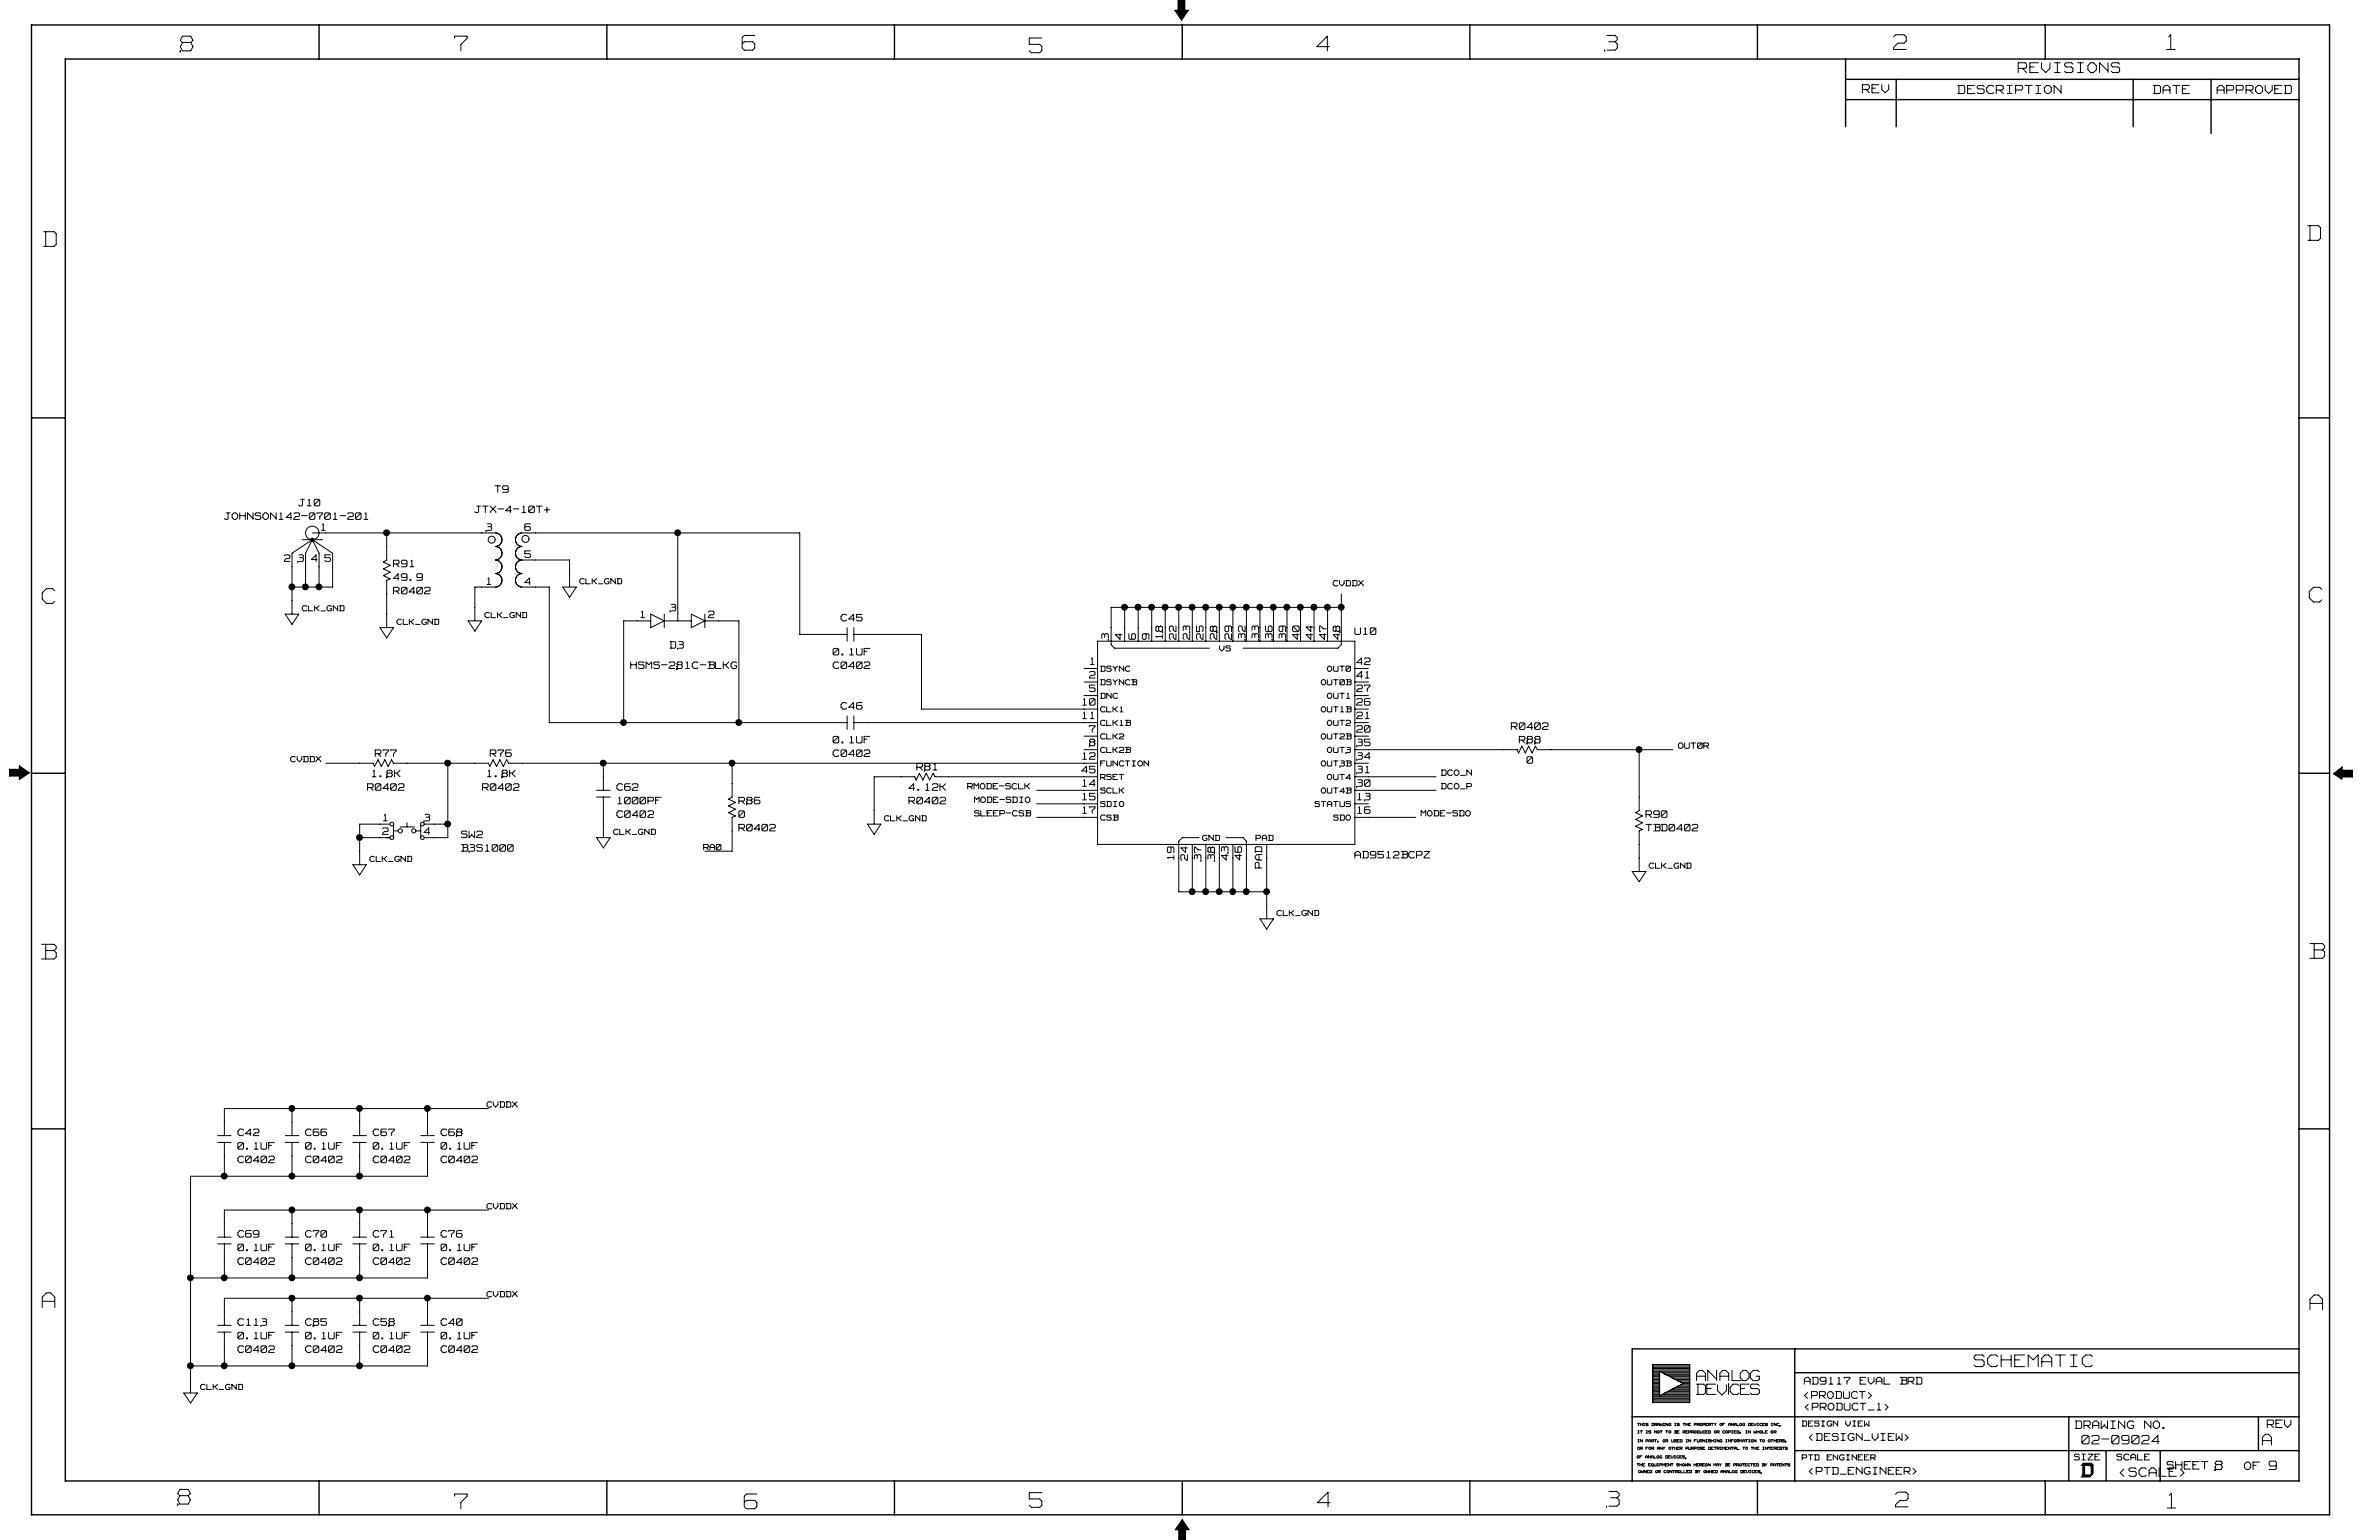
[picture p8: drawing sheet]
<svg xmlns="http://www.w3.org/2000/svg" width="432mm" height="279mm" viewBox="0 0 432 279" stroke-linecap="round" stroke-linejoin="round" font-family="sans-serif">
<defs><g id="words">
<g font-size="5" fill="#fff">
<text x="32.7" y="9.7">8</text>
<text x="82.5" y="9.7">7</text>
<text x="134.7" y="9.6">6</text>
<text x="186.8" y="10.1">5</text>
<text x="239" y="9.7">4</text>
<text x="291.3" y="9.6">3</text>
<text x="343.7" y="9.5">2</text>
<text x="393.2" y="9.5">1</text>
<text x="7.9" y="45.2">D</text>
<text x="418.9" y="44.1">D</text>
<text x="7.7" y="110">C</text>
<text x="419.1" y="109.7">C</text>
<text x="7.5" y="174.5">B</text>
<text x="419.3" y="174.4">B</text>
<text x="7.7" y="237.7">A</text>
<text x="419.3" y="238.1">A</text>
<text x="32.3" y="273.4">8</text>
<text x="82.5" y="274.2">7</text>
<text x="135.1" y="274.2">6</text>
<text x="186.8" y="274">5</text>
<text x="239.1" y="273.9">4</text>
<text x="291.6" y="273.8">3</text>
<text x="344" y="273.9">2</text>
<text x="393.4" y="274.1">1</text>
</g>
<g font-size="4" fill="#fff">
<text x="358.3" y="248.4">SCHEMATIC</text>
<text x="378" y="268.1">D</text>
</g>
<text font-size="3.7" fill="#fff" x="410.6" y="262.6">A</text>
<g font-size="3.6" fill="#fff">
<text x="307.9" y="250.9">AN A L G</text>
<text x="315.8" y="250.9">O</text>
<text x="307.9" y="253.4">DEV CES</text>
</g>
<text font-size="3.4" fill="#fff" x="366.3" y="13.5">REVISIONS</text>
<g font-size="2.9" fill="#fff">
<text x="377.9" y="262.3">02-09024</text>
<text x="384.8" y="268.1">&lt;SCALE&gt;</text>
</g>
<g font-size="2.8" fill="#fff">
<text x="338" y="17.2">REV</text>
<text x="355.3" y="17.3">DESCRIPTION</text>
<text x="390.9" y="17.3">DATE</text>
<text x="402.4" y="17.3">APPROVED</text>
</g>
<g font-size="2.7" fill="#fff">
<text x="201.6" y="116" transform="rotate(-90 201.6 116)">3</text>
<text x="204" y="116" transform="rotate(-90 204 116)">4</text>
<text x="206.5" y="116" transform="rotate(-90 206.5 116)">6</text>
<text x="209" y="116" transform="rotate(-90 209 116)">9</text>
<text x="211.4" y="115.8" transform="rotate(-90 211.4 115.8)">18</text>
<text x="213.9" y="116" transform="rotate(-90 213.9 116)">22</text>
<text x="216.4" y="116" transform="rotate(-90 216.4 116)">23</text>
<text x="218.8" y="116" transform="rotate(-90 218.8 116)">25</text>
<text x="221.3" y="116" transform="rotate(-90 221.3 116)">28</text>
<text x="223.9" y="116" transform="rotate(-90 223.9 116)">29</text>
<text x="226.4" y="116" transform="rotate(-90 226.4 116)">32</text>
<text x="228.9" y="116" transform="rotate(-90 228.9 116)">33</text>
<text x="231.3" y="116" transform="rotate(-90 231.3 116)">36</text>
<text x="233.8" y="116" transform="rotate(-90 233.8 116)">39</text>
<text x="236.2" y="116" transform="rotate(-90 236.2 116)">40</text>
<text x="238.7" y="116" transform="rotate(-90 238.7 116)">44</text>
<text x="241.1" y="116" transform="rotate(-90 241.1 116)">47</text>
<text x="243.6" y="116" transform="rotate(-90 243.6 116)">48</text>
<text x="213.5" y="155.9" transform="rotate(-90 213.5 155.9)">19</text>
<text x="215.9" y="156.1" transform="rotate(-90 215.9 156.1)">24</text>
<text x="218.4" y="156.1" transform="rotate(-90 218.4 156.1)">37</text>
<text x="220.9" y="156.1" transform="rotate(-90 220.9 156.1)">38</text>
<text x="223.3" y="156" transform="rotate(-90 223.3 156)">43</text>
<text x="225.8" y="156" transform="rotate(-90 225.8 156)">46</text>
<text x="229.4" y="157.5" transform="rotate(-90 229.4 157.5)">PAD</text>
</g>
<g font-size="2.6" fill="#fff">
<text x="376.7" y="259.4">DRAWING</text>
<text x="389.2" y="259.4">NO.</text>
<text x="411.5" y="259.2">REV</text>
<text x="393.3" y="266.8">SHEET 8</text>
<text x="407.4" y="266.9">OF 9</text>
</g>
<g font-size="2.4" fill="#fff">
<text x="327.5" y="251.4">AD9117 EVAL BRD</text>
<text x="327.5" y="254">&lt;PRODUCT&gt;</text>
<text x="327.7" y="256.1">&lt;PRODUCT_1&gt;</text>
<text x="328.4" y="261.6">&lt;DESIGN_VIEW&gt;</text>
<text x="328.4" y="267.7">&lt;PTD_ENGINEER&gt;</text>
</g>
<g font-size="2.3" fill="#fff">
<text x="89.8" y="89.5">T9</text>
<text x="40.7" y="94.4">JOHNSON142-0701-201</text>
<text x="54.2" y="92">J10</text>
<text x="86.2" y="93.2">JTX-4-10T+</text>
<text x="58.3" y="96.4">1</text>
<text x="88.2" y="96.4">3</text>
<text x="95.2" y="96.4">6</text>
<text x="95.2" y="101.3">5</text>
<text x="51.6" y="102.1">2</text>
<text x="54.1" y="102.1">3</text>
<text x="56.5" y="102.1">4</text>
<text x="59" y="102.1">5</text>
<text x="71.4" y="103">R91</text>
<text x="71.4" y="107.9">R0402</text>
<text x="71.4" y="105.5">49.9</text>
<text x="88.4" y="106.3">1</text>
<text x="95.2" y="106.3">4</text>
<text x="116.3" y="112.3">1</text>
<text x="121.6" y="111">3</text>
<text x="128.6" y="112.3">2</text>
<text x="152.7" y="112.9">C45</text>
<text x="121.6" y="117.8">D3</text>
<text x="151.2" y="119">0.1UF</text>
<text x="245.9" y="115.3">U10</text>
<text x="114.5" y="121.5">HSMS-281C-BLKG</text>
<text x="151.2" y="121.5">C0402</text>
<text x="197.7" y="123.2">2</text>
<text x="197.7" y="125.7">5</text>
<text x="197.9" y="120.8">1</text>
<text x="246.3" y="125.7">27</text>
<text x="246.3" y="123.2">41</text>
<text x="246.3" y="120.8">42</text>
<text x="152.7" y="128.9">C46</text>
<text x="196.5" y="130.6">11</text>
<text x="196.5" y="128.1">10</text>
<text x="246.3" y="130.6">21</text>
<text x="246.3" y="128.1">26</text>
<text x="68.1" y="137.5">R77</text>
<text x="89" y="137.5">R76</text>
<text x="151.2" y="135">0.1UF</text>
<text x="151.2" y="137.5">C0402</text>
<text x="196.5" y="138">12</text>
<text x="197.7" y="135.5">8</text>
<text x="197.7" y="133.1">7</text>
<text x="246.3" y="138">34</text>
<text x="246.3" y="135.5">35</text>
<text x="246.3" y="133.1">20</text>
<text x="274.3" y="132.5">R0402</text>
<text x="275.8" y="135">R88</text>
<text x="66.7" y="143.6">R0402</text>
<text x="67.6" y="141.1">1.8K</text>
<text x="87.6" y="143.6">R0402</text>
<text x="88.5" y="141.1">1.8K</text>
<text x="112" y="143.6">C62</text>
<text x="165" y="143.6">4.12K</text>
<text x="166.4" y="139.9">R81</text>
<text x="196.3" y="140.4">45</text>
<text x="196.5" y="142.9">14</text>
<text x="246.3" y="142.9">30</text>
<text x="246.3" y="140.4">31</text>
<text x="277.2" y="138.7">0</text>
<text x="69.6" y="149.1">1</text>
<text x="77" y="149.1">3</text>
<text x="112" y="148.5">C0402</text>
<text x="112.1" y="146">1000PF</text>
<text x="134.1" y="146">R86</text>
<text x="134.1" y="148.5">0</text>
<text x="165" y="146">R0402</text>
<text x="196.5" y="145.3">15</text>
<text x="196.5" y="147.8">17</text>
<text x="246.4" y="145.3">13</text>
<text x="246.4" y="147.8">16</text>
<text x="298.7" y="148.5">R90</text>
<text x="69.4" y="151.6">2</text>
<text x="77" y="151.6">4</text>
<text x="83.7" y="152.2">SW2</text>
<text x="83.7" y="154.6">B3S1000</text>
<text x="134.1" y="151">R0402</text>
<text x="245.9" y="155.9">AD9512BCPZ</text>
<text x="298.7" y="151">TBD0402</text>
<text x="43.2" y="208.7">0.1UF</text>
<text x="43.2" y="206.2">C42</text>
<text x="55.5" y="206.2">C66</text>
<text x="55.5" y="208.7">0.1UF</text>
<text x="67.7" y="206.2">C67</text>
<text x="67.7" y="208.7">0.1UF</text>
<text x="80.1" y="206.2">C68</text>
<text x="80.1" y="208.7">0.1UF</text>
<text x="43.2" y="211.2">C0402</text>
<text x="55.5" y="211.2">C0402</text>
<text x="67.7" y="211.2">C0402</text>
<text x="80.1" y="211.2">C0402</text>
<text x="43.2" y="227.1">0.1UF</text>
<text x="43.2" y="224.7">C69</text>
<text x="55.5" y="224.7">C70</text>
<text x="55.5" y="227.1">0.1UF</text>
<text x="67.7" y="227.1">0.1UF</text>
<text x="67.7" y="224.7">C71</text>
<text x="80.1" y="227.1">0.1UF</text>
<text x="80.1" y="224.7">C76</text>
<text x="43.2" y="229.6">C0402</text>
<text x="55.5" y="229.6">C0402</text>
<text x="67.7" y="229.6">C0402</text>
<text x="80.1" y="229.6">C0402</text>
<text x="43.2" y="243.1">0.1UF</text>
<text x="43.2" y="245.6">C0402</text>
<text x="43.2" y="240.7">C113</text>
<text x="55.5" y="240.7">C85</text>
<text x="55.5" y="245.6">C0402</text>
<text x="55.5" y="243.1">0.1UF</text>
<text x="67.7" y="240.7">C58</text>
<text x="67.7" y="245.6">C0402</text>
<text x="67.7" y="243.1">0.1UF</text>
<text x="80.1" y="240.7">C40</text>
<text x="80.1" y="243.1">0.1UF</text>
<text x="80.1" y="245.6">C0402</text>
</g>
<g font-size="2" fill="#fff">
<text x="376.5" y="265">SIZE</text>
<text x="384.2" y="265">SCALE</text>
</g>
<g font-size="1.9" fill="#fff">
<text x="242" y="106.5">CVDDX</text>
<text x="304.6" y="135.9">OUT0R</text>
<text x="52.7" y="138.4">CVDDX</text>
<text x="175.6" y="143.3">RMODE-SCLK</text>
<text x="261.6" y="143.3">DCO_P</text>
<text x="261.6" y="140.8">DCO_N</text>
<text x="176.9" y="148.2">SLEEP-CSB</text>
<text x="176.9" y="145.8">MODE-SDIO</text>
<text x="257.9" y="148.2">MODE-SDO</text>
<text x="127.7" y="154.3">RA0</text>
<text x="88.4" y="201">CVDDX</text>
<text x="88.4" y="219.5">CVDDX</text>
<text x="88.4" y="235.5">CVDDX</text>
</g>
<g font-size="1.8" fill="#fff">
<text x="105.2" y="106.1">CLK_GND</text>
<text x="54.9" y="111">CLK_GND</text>
<text x="72.1" y="113.5">CLK_GND</text>
<text x="88" y="112.2">CLK_GND</text>
<text x="221.4" y="118.3">VS</text>
<text x="199.8" y="124.4">DSYNCB</text>
<text x="199.8" y="122">DSYNC</text>
<text x="239.8" y="124.4">OUT0B</text>
<text x="240.9" y="122">OUT0</text>
<text x="199.8" y="131.8">CLK1B</text>
<text x="199.8" y="129.3">CLK1</text>
<text x="199.8" y="126.9">DNC</text>
<text x="239.8" y="129.3">OUT1B</text>
<text x="240.9" y="131.8">OUT2</text>
<text x="240.9" y="126.9">OUT1</text>
<text x="199.8" y="136.7">CLK2B</text>
<text x="199.8" y="134.2">CLK2</text>
<text x="239.8" y="134.2">OUT2B</text>
<text x="240.9" y="136.7">OUT3</text>
<text x="199.8" y="141.6">RSET</text>
<text x="199.8" y="139.1">FUNCTION</text>
<text x="239.8" y="139.1">OUT3B</text>
<text x="240.9" y="141.6">OUT4</text>
<text x="160.5" y="149.1">CLK_GND</text>
<text x="199.8" y="149">CSB</text>
<text x="199.8" y="146.5">SDIO</text>
<text x="199.8" y="144.1">SCLK</text>
<text x="238.7" y="146.5">STATUS</text>
<text x="239.8" y="144.1">OUT4B</text>
<text x="242.1" y="149">SDO</text>
<text x="111.4" y="151.6">CLK_GND</text>
<text x="218.3" y="152.7">GND</text>
<text x="228" y="152.7">PAD</text>
<text x="67.1" y="156.5">CLK_GND</text>
<text x="299.3" y="157.7">CLK_GND</text>
<text x="231.8" y="166.3">CLK_GND</text>
<text x="36.4" y="252.3">CLK_GND</text>
<text x="327.1" y="258.9">DESIGN</text>
<text x="334.8" y="258.9">VIEW</text>
<text x="327.1" y="265">PTD ENGINEER</text>
</g>
<g font-size=".8" fill="#fff">
<text x="297.2" y="258.7">THIS</text>
<text x="297.2" y="263.1">OR</text>
<text x="297.3" y="261.7">IN</text>
<text x="297.3" y="260.1">IT</text>
<text x="298.7" y="263.1">FOR</text>
<text x="298.8" y="260.1">IS</text>
<text x="298.8" y="261.7">PART,</text>
<text x="299.8" y="258.7">DRAWING</text>
<text x="300.3" y="260.1">NOT</text>
<text x="300.8" y="263.1">ANY</text>
<text x="301.8" y="261.7">OR</text>
<text x="302.3" y="260.1">TO</text>
<text x="302.8" y="263.1">OTHER</text>
<text x="303.4" y="261.7">USED</text>
<text x="303.8" y="258.7">IS</text>
<text x="303.9" y="260.1">BE</text>
<text x="305.4" y="258.7">THE</text>
<text x="305.4" y="260.1">REPRODUCED</text>
<text x="305.9" y="263.1">PURPOSE</text>
<text x="305.9" y="261.7">IN</text>
<text x="307.4" y="258.7">PROPERTY</text>
<text x="307.4" y="261.7">FURNISHING</text>
<text x="309.9" y="263.1">DETRIMENTAL</text>
<text x="311" y="260.1">OR</text>
<text x="312" y="258.7">OF</text>
<text x="312.5" y="260.1">COPIED,</text>
<text x="313" y="261.7">INFORMATION</text>
<text x="313.5" y="258.7">ANALOG</text>
<text x="316" y="263.1">TO</text>
<text x="316.6" y="260.1">IN</text>
<text x="317" y="258.7">DEVICES</text>
<text x="317.5" y="263.1">THE</text>
<text x="318.1" y="260.1">WHOLE</text>
<text x="319.1" y="261.7">TO</text>
<text x="319.6" y="263.1">INTERESTS</text>
<text x="320.6" y="261.7">OTHERS,</text>
<text x="321.1" y="258.7">INC.</text>
<text x="321.1" y="260.1">OR</text>
<text x="297.1" y="266.1">THE</text>
<text x="297.1" y="264.6">OF</text>
<text x="297.4" y="267.3">OWNED</text>
<text x="298.7" y="264.6">ANALOG</text>
<text x="299.2" y="266.1">EQUIPMENT</text>
<text x="300.4" y="267.3">OR</text>
<text x="302" y="267.3">CONTROLLED</text>
<text x="302.2" y="264.6">DEVICES.</text>
<text x="304.2" y="266.1">SHOWN</text>
<text x="307.3" y="266.1">HEREON</text>
<text x="307.6" y="267.3">BY</text>
<text x="309.1" y="267.3">OWNED</text>
<text x="310.9" y="266.1">MAY</text>
<text x="312.1" y="267.3">ANALOG</text>
<text x="312.9" y="266.1">BE</text>
<text x="314.4" y="266.1">PROTECTED</text>
<text x="315.7" y="267.3">DEVICES.</text>
<text x="319.5" y="266.1">BY</text>
<text x="321" y="266.1">PATENTS</text>
</g>
</g></defs>
<g fill="none" stroke="#000" stroke-width=".25">
<path d="M5.7 4.5h417.1v270.3h-417.1zM11.9 10.7h405.4v258h-405.4zM57.9 4.5v6.2M110.2 4.5v6.2M162.3 4.5v6.2M214.6 4.5v6.2M266.8 4.5v6.2M319 4.5v6.2M335 14.4h82.3M335 10.7v12.3M335 18.1h82.3M344.2 14.4v8.6"/>
<path d="M371.2 4.5v6.2M387.2 14.4v8.6M401.3 14.4v9.8M5.7 75.8h6.2M417.3 75.8h5.5M5.7 140.3h6.2M417.3 140.3h5.5M5.7 204.8h6.2M417.3 204.8h5.5M296.2 244.7v24M296.2 257h121.1M296.3 244.7h121"/>
<path d="M301.2 248.8v4.4M325.8 244.7v24M325.8 249h91.5M375.5 257v11.6M409.9 257v6.2M57.9 268.7v6.1M110.2 268.7v6.1M162.3 268.7v6.1M214.6 268.9v5.9M266.8 268.7v6.1M319 268.7v6.1M325.8 263.2h91.5"/>
<path d="M371.2 268.7v6.1M382.3 263.2v5.4M392.1 263.2v5.5"/>
</g>
<g fill="none" stroke="#000" stroke-width=".18">
<path d="M32.7 9.2h.1M33.1 7.7l-.4 .8 .4 .7h1.5M33.1 7.7h1.5M34.6 6.6h-1.5l-.4 .7 .4 .4M34.6 6.6l.4 .7-.4 .4 .4 .8-.4 .7M82.5 6.6v.3M82.5 6.6h2.3M83.7 8.1v1.1M84.8 7l-1.1 1.1M84.8 6.6v.3M134.7 8.7l.4 .4M134.7 6.9v1.8"/>
<path d="M135.1 7.6l-.4 .3M135.1 6.4l-.4 .4M135.1 7.6h1.5M135.1 9.1h1.5M135.1 6.4h1.9M136.6 7.6l.4 .4M137 8v.7M137 8.7l-.4 .4M186.8 9.2l.4 .4M186.8 6.9v1.1M186.9 8h1.8M186.9 6.9h2.2"/>
<path d="M187.2 9.6h1.5M188.7 8l.4 .4M189.1 8.5v.7l-.4 .4M213.8 0h1.3v1.9h.6l-1.2 1.8-1.3-1.8h.6zM214 .1h.9v1.9h.5l-.9 1.4-1.1-1.4h.6zM214.1 .3h.7v1.8h.4l-.7 1.1-.8-1.1h.4zM214.2 .4h.5v1.8h.2l-.4 .8-.5-.8h.2zM214.3 .5h.3l.1 1.8-.2 .4-.3-.4h.1zM214.5 .6v2M239.1 8.5h2.2M240.9 6.6v2.6M240.9 6.6l-1.9 1.9"/>
<path d="M291.3 9.1h.1M291.7 9.1h1.4M291.7 6.4h1.4M292 7.6h1.1M293.2 6.4l.3 .4M293.2 7.6l.3 .4M293.5 6.9v.3M293.5 8v.7M293.5 8.7l-.3 .4M293.5 7.2l-.3 .4M338 15.4h1M338 15.4v1.4"/>
<path d="M338.1 16.2h.9M338.7 16.3l.6 .5M339.1 15.4l.2 .2M339.3 16l-.2 .2M339.3 15.6v.4M339.8 15.4h1.2M339.8 15.4v1.4M339.8 16h.6M339.8 16.8h1.2M341.5 16.2l.6 .6M341.5 15.4v.8M342.8 15.4v.8"/>
<path d="M342.8 16.2l-.6 .6M343.7 8.6v.4h2.3M344.1 6.3l-.4 .4M344.1 6.3h1.5M344.5 7.8l-.8 .8M344.5 7.8h1.1M345.6 6.3l.4 .4M346 6.7v.7M346 7.5l-.4 .3M355.3 15.5h1.1M355.3 17h1.1M355.6 15.5v1.4"/>
<path d="M356.4 15.5l.2 .2M356.6 15.7v1.1l-.2 .2M357.1 15.5h1.3M357.1 15.5v1.5M357.2 17h1.2M357.2 16.1h.6M358.9 15.7v.2M358.9 15.9l.2 .2M358.9 16.8l.2 .2M359.1 15.5l-.2 .2M359.1 15.5h.8M359.1 17h.8"/>
<path d="M359.1 16.1h.8M359.9 15.5l.2 .2M359.9 16.1l.2 .2M360.1 16.4v.3l-.2 .3M360.6 16v.5M360.6 16.6l.4 .4M361 15.5l-.4 .4M361.1 15.5h.5M361.1 17h.5M361.7 15.5l.2 .2M361.9 16.8l-.2 .2M362.3 15.5h1"/>
<path d="M362.3 15.5v1.5M362.4 16.3h.9M363 16.4l.6 .6M363.4 15.5l.2 .2M363.6 15.7v.4l-.2 .2M364.3 15.5h.9M364.3 17h.9M364.7 15.5v1.4M365.8 15.5h1.1M365.8 15.5v1.5M365.9 16.3h1M366.3 11.4h1.2"/>
<path d="M366.3 11.4v1.8M366.4 12.4h1.1M366.9 15.5l.2 .2M367.1 15.7v.4l-.2 .2M367.1 12.4l.7 .8M367.6 15.5h1.3M367.6 11.4l.2 .3v.4M367.8 12.1l-.2 .3M368.2 15.5v1.5M368.4 11.4h1.6M368.4 11.4v1.8M368.5 12.1h.7"/>
<path d="M368.5 13.2h1.5M369.5 15.5h.9M369.5 17h.9M370 15.5v1.4M370.5 12.4l.8 .7M370.5 11.4v1M371.1 16.6l.4 .4h.4M371.1 16v.5M371.9 15.5h-.4l-.4 .4M371.9 15.5l.4 .4M372.1 12.4l-.8 .8M372.1 11.4v1"/>
<path d="M372.3 16v.5M372.3 16.6l-.4 .4M372.8 15.5l1.3 1.2M372.8 15.5v1.5M372.9 11.4h1M372.9 13.2h1M373.4 11.4v1.7M374.1 15.5v1.5M374.7 11.6v.3M374.7 11.9l.3 .2M374.7 12.9l.3 .3M375 11.4l-.2 .2"/>
<path d="M375 11.4h1M375 12.1h1M375 13.2h1M376 11.4l.3 .2M376 12.1l.3 .3M376.3 12.4v.5M376.3 12.9l-.3 .3M377.1 11.4h1M377.1 13.2h1M377.6 11.4v1.7M379 12.7l.5 .5M379 11.9v.7"/>
<path d="M379.5 11.4l-.5 .5M379.5 11.4h.4M379.5 13.2h.4M380 11.4l.5 .5M380.5 11.9v.7M380.5 12.7l-.5 .5M381.1 11.4l1.5 1.5M381.1 11.4v1.8M382.6 11.4v1.8M383.2 11.6v.3M383.2 11.9l.3 .2M383.2 12.9l.3 .3"/>
<path d="M383.5 11.4l-.3 .2M383.5 11.4h.9M383.5 12.1h.9M383.5 13.2h.9M384.5 11.4l.2 .2M384.5 12.1l.2 .3M384.7 12.4v.5M384.7 12.9l-.2 .3M390.9 15.5h1M390.9 17h1M391.1 15.5v1.4M391.9 15.5l.2 .2"/>
<path d="M392.1 15.7v1.1l-.2 .2M392.6 16v1M392.6 16.3h1.2M393 15.5l-.4 .4M393.1 15.5h.3M393.2 9h1.6M393.4 15.5l.5 .4M393.9 16v1M394 6.3v2.6M394 6.3l-.4 .4M394.4 15.5h1.2M395 15.5v1.5"/>
<path d="M396.1 15.5h1.3M396.1 15.5l.1 1.5h1.2M396.2 16.1h.5M402.4 16v1M402.5 16.3h1.1M402.8 15.5l-.4 .4M402.9 15.5h.3M403.3 15.5l.4 .4M403.7 16v1M404.2 15.5h1M404.2 15.5v1.5M404.2 16.3h1"/>
<path d="M405.2 15.5l.2 .2M405.4 15.7v.4l-.2 .2M405.9 15.5h1M405.9 15.5v1.5M405.9 16.3h1M407 15.5l.2 .2M407.2 15.7v.4l-.2 .2M407.7 15.5h1M407.7 15.5v1.5M407.7 16.3h1M408.3 16.4l.6 .6M408.7 15.5l.2 .2"/>
<path d="M408.9 15.7v.4l-.2 .2M409.4 16.6l.4 .4M409.4 16v.5M409.8 15.5l-.4 .4M409.9 15.5h.3M409.9 17h.3M410.3 15.5l.4 .4M410.7 16v.5M410.7 16.6l-.4 .4M411.1 16.3l.6 .6M411.1 15.5v.8M412.4 15.5v.8"/>
<path d="M412.4 16.3l-.6 .7M412.9 15.5h1.2M412.9 15.5v1.5M412.9 17h1.2M412.9 16.1h.6M414.6 15.5h1M414.6 17h1M414.8 15.5v1.4M415.7 15.5l.2 .2M415.9 15.7v1.1l-.2 .2M7.9 42h1.9l.4 .4M8.3 42.1v2.6"/>
<path d="M10.2 42.5v1.8M10.2 44.3l-.4 .4h-1.9M418.9 40.9h1.9l.4 .4v1.9M419.3 41v2.6M421.2 43.2l-.4 .4h-1.9M40.7 94.1l.2 .1M40.9 94.2h.3M41.1 93h.6M41.4 94.1l-.2 .1M41.4 93.1v.9M42.1 93.9l.4 .3M42.1 93.4v.5"/>
<path d="M42.5 93l-.4 .4M42.5 93h.3M42.5 94.2h.3M42.8 93l.3 .4M43.1 93.4v.5M43.1 93.9l-.3 .3M43.5 93v1.2M43.6 93.6h.9M44.5 93v1.2M44.9 93.1v1.1M44.9 93l1 1M45.9 93v1.2"/>
<path d="M46.3 93.2v.1M46.3 93.4l.2 .2M46.3 94.1l.2 .1M46.5 93l-.1 .2M46.5 93h.6M46.5 94.2h.6M46.5 93.6h.6M47.2 93l.1 .2M47.2 93.6l.1 .1v.3M47.3 94.1l-.1 .1M47.7 93.9l.3 .3M47.7 93.4v.5"/>
<path d="M48 93l-.3 .4M48.1 93h.2M48.1 94.2h.2M48.4 93l.3 .4M48.7 93.4v.5M48.7 93.9l-.3 .3M49.1 93l1 1M49.1 93.1v1.1M50.1 93v1.2M50.7 94.2h.7M51 93l-.2 .2M51 93.1v1.1"/>
<path d="M52 93.9h1M52.8 93.1v1.1M52.8 93l-.9 .9M53.3 94.1v.1h1.1M53.5 93l-.2 .2M53.6 93h.5M53.7 93.7l-.4 .4M53.7 93.7h.4M54.2 93l.2 .2M54.2 91.6l.2 .2M54.4 93.3v.2M54.4 93.6l-.2 .1"/>
<path d="M54.4 91.8h.3M54.6 90.6h.6M54.7 93.6h1.1M54.9 97.9h3.6M54.9 91.6l-.2 .2M54.9 90.6v1M55.8 91.8h.7M56.1 94.1l.2 .1M56.1 90.6l-.1 .2M56.1 90.6v1.1M56.1 93.3v.7M56.3 93l-.2 .2"/>
<path d="M56.3 93h.6M56.3 94.2h.6M56.4 97.8l.4-.1 .1 .3-.3 .2zM56.7 97.9l3.7 2.5v6.1h-7.4M56.7 96.7h33.4l.5 .2M56.7 97.9l-3.7 2.5v11M56.7 97.9l-1.2 2.5v6.1M56.7 97.9l1.2 2.5v6.1M56.9 93.3l-.7 .7M57 93l.1 .2h-.1M57 90.8v.8M57 91.6l.2 .2"/>
<path d="M57.1 94.1l-.1 .1M57.1 93.3v.7M57.2 90.6l-.2 .2M57.2 91.8h.6M57.2 90.6h.6M57.5 93v.2M57.6 93h.9M57.8 90.8l-.7 .8M57.9 90.8h.1M57.9 90.6l.1 .2M58 91.6l-.1 .2M58 90.8v.8"/>
<path d="M58.3 96.2h.7M58.5 93.3l-.5 .5v.4M58.5 93v.2M58.7 95l-.2 .2M58.7 95.1v1.1M58.9 94.1l.2 .1M58.9 93.3v.7M59.1 93l-.2 .2M59.1 93h.6M59.1 94.2h.6M59.7 93.3l-.7 .7M59.8 93.2h.1"/>
<path d="M59.8 93l.1 .2M59.9 94.1l-.1 .1M59.9 93.3v.7M60.5 94.2h.7M60.8 93l-.1 .2M60.8 93.1v1.1M61.7 93.6h1M63.1 94.1v.1M63.2 94.2h.9M63.3 93l-.2 .2M63.3 93h.6M63.5 93.7l-.4 .4"/>
<path d="M63.5 93.7h.4M64 93l.1 .2M64.1 93.3v.2M64.1 93.6l-.1 .1M64.5 94.1l.2 .1h.6l.2-.1M64.5 93.2l.2-.2h.7l.1 .2M64.5 93.3v.7M65.3 93.3l-.7 .7M65.4 93.2h.1M65.5 93.3v.7M66.1 94.2h.7M66.4 93l-.1 .2"/>
<path d="M66.4 93.1v1.1M70.2 96.7v4.9l-.6 .4 1.2 .6-1.2 .6 1.2 .6-1.2 .6 1.2 .6-.6 .3v8.5M86.2 92.8l.2 .2M86.4 93h.3M86.5 91.8h.7M86.9 92.8l-.2 .2M86.9 91.9v.9M87.6 91.8h1M88.1 91.9v1.1M88.2 96.2h.1M88.4 96.2h.6M88.4 95h.6"/>
<path d="M88.6 95.5h.4M89 92.9v.1M89 91.8l1 1M89.1 95l.1 .2M89.1 95.6l.1 .1M89.2 95.2v.1M89.2 95.8v.2M89.2 96.1l-.1 .1M89.2 95.4l-.1 .1M89.8 88.1h1M89.9 99.1h.2M90 92.8v.2"/>
<path d="M90 91.8l-1 1M90.1 99.1l.6 .4M90.3 99.2h.1M90.3 99.1h.1M90.3 88.2v1.1M90.4 96.8h.1M90.4 92.3h1M90.6 99.4h.1M90.6 96.9h.1M90.6 98.9h.1M90.6 96.9l.1 .1M90.7 98.8l-.6 .3"/>
<path d="M90.8 97.1l.3 .6v.6l-.3 .5M90.8 99.5l.3 .7v.6l-.3 .4M90.9 98.6h.1M90.9 99.7h.1M91 97.4h.1M91 98.3v.1M91 99.9h.1M91.2 88.6l.2 .2M91.2 88.3v.3M91.2 89.3h.8M91.4 88.1l-.2 .2M91.4 88.8h.6"/>
<path d="M91.4 88.1h.6M91.8 92.7l.8-.8v1.1M91.8 92.7h1M92.1 88.1l.1 .2M92.2 88.7l-.1 .1M92.2 89.2l-.1 .1M92.2 88.3v.8M93.2 92.3h1M93.6 97.5h.1M93.7 98.5l.2 .3M93.8 99.7l-.2 .5v.4l.2 .5M93.8 97.2l-.2 .5v.4l.2 .5"/>
<path d="M93.9 97.1l-.2 .2M93.9 99.5l-.2 .3M93.9 97l.7-.3h50.6v18.4h8.6M93.9 98.8l.7 .3M94.1 99.3h.1M94.1 96.9h.1M94.1 99h.1M94.3 96.8h.1M94.6 99.1l-.7 .4M94.6 99.1h.1M94.7 93h.7M94.9 92l.2-.2v1.2"/>
<path d="M95.2 96.1l.2 .1M95.2 95.2v.8M95.2 99.9v.6M95.3 99.9h1M95.4 95.5l-.1 .2M95.4 95l-.2 .2M95.5 96.2h.6M95.5 95.5h.6M95.5 95h.8M96 92.8l.1 .2M96 92v.8M96.1 95.5l.2 .2"/>
<path d="M96.1 91.8l-.1 .2M96.2 93h.6M96.2 91.8h.6M96.3 95.8v.2M96.3 96.1l-.2 .1M96.8 92l-.8 .8M96.8 92h.1M96.8 91.8l.2 .2M97 92.8l-.2 .2M97 92v.8M97.4 91.8h1M97.9 91.9v1.1"/>
<path d="M98.8 92.5h1M99.3 92v1M123 96.7v15.9M7.7 107.6v1.1M7.7 108.7l.7 .8M8.4 106.8l-.7 .8M8.5 106.8h1M8.5 109.5h1M9.6 106.8l.3 .4M9.9 109.1l-.3 .4M51.6 101.7v.2M51.6 101.9h1"/>
<path d="M51.8 100.7l-.2 .1M51.8 111.4h2.4l-1.2 1.9zM51.8 100.7h.6M51.9 101.3l-.3 .4M52 101.3h.4M52.5 100.7l.1 .1M52.6 100.9v.2M52.6 101.2l-.1 .1M54.1 101.9h.1M54.3 100.7h.6M54.3 101.9h.6M54.4 101.2h.5"/>
<path d="M54.9 110.6l.2 .2M54.9 100.7l.2 .1M54.9 101.2l.2 .1M55.1 100.9v.1M55.1 101.4v.2M55.1 101.7l-.2 .2M55.1 101l-.2 .2M55.1 109.9l-.2 .3v.3M55.2 109.9h.3M55.2 110.8h.3M55.5 109.9l.2 .1M55.7 110.7l-.2 .1"/>
<path d="M56 109.9v.9M56 110.8h.8M56.5 101.5l.9-.8v1.2M56.6 101.5h.9M57.1 109.9v.9M57.1 110.3h.3M57.5 110.3v.1M57.5 110.5l.4 .3M57.9 109.9l-.4 .4M58.3 110.8h.8M59 101.7l.1 .2M59 100.7v.5"/>
<path d="M59 100.7h1M59 101.2h.8M59.2 101.9h.6M59.4 110.6l.2 .2M59.6 109.9l-.2 .3v.3M59.6 109.9h.4M59.6 110.8h.4M59.8 101.2l.2 .1M59.9 110.4h.2M60 101.7l-.2 .2M60 101.4v.2M60 109.9l.2 .1"/>
<path d="M60.2 110.7l-.2 .1M60.2 110.4v.3M60.5 109.9l.8 .8M60.5 109.9v.9M61.3 109.9v.9M61.6 109.9h.7M61.6 110.8h.7M61.8 109.9v.9M62.3 109.9l.1 .1M62.4 110.7l-.1 .1M62.4 110.1v.6M69 113.9h2.4l-1.2 1.8z"/>
<path d="M71.4 101.6h.8M71.4 101.7v1.1M71.4 106.6v1.1M71.4 106.6h.8M71.5 104.9h.9M71.5 107.2h.7M71.5 102.3h.7M72 107.3l.4 .4M72 102.4l.4 .4M72.1 112.6v.4M72.1 113l.2 .3M72.3 104.1v1.2"/>
<path d="M72.3 106.6l.1 .1M72.3 101.6l.1 .2M72.3 104.1l-.9 .8M72.3 112.4l-.2 .2M72.3 112.4h.4M72.3 113.3h.4M72.4 107.1l-.1 .1M72.4 101.9v.2M72.4 106.8v.2M72.4 102.2l-.1 .1M72.7 112.4l.2 .1M72.9 104.6l.1 .2"/>
<path d="M72.9 113.2l-.2 .1M72.9 105.3h.8M72.9 101.9v.2M72.9 104.3v.3M72.9 106.8v.7M72.9 107.6l.1 .1M72.9 102.2l.1 .1M72.9 102.8h.8M73 104.1l-.1 .2M73 106.6l-.1 .1M73 101.6l-.1 .2M73.1 104.1h.6"/>
<path d="M73.1 101.6h.6M73.1 106.6h.6M73.1 104.8h.6M73.1 107.7h.6M73.1 102.3h.6M73.2 112.4v.9M73.2 113.3h.8M73.7 106.8l-.8 .7M73.7 106.6l.2 .1M73.7 104.1l.2 .2M73.7 106.7h.1M73.7 101.6l.2 .2"/>
<path d="M73.8 104.6l-.1 .2M73.8 102.2l-.1 .1M73.9 104.3v.8l-.2 .2M73.9 107.6l-.2 .1M73.9 102.7l-.2 .1M73.9 101.9v.7M73.9 106.8v.7M74.3 112.4v.9M74.3 107.4h1M74.3 112.7h.3M74.4 105.1h.1M74.4 105.2v.1"/>
<path d="M74.4 102.8h.7M74.5 105.3h.1M74.6 105.1v.2M74.7 112.8v.1M74.7 112.9l.4 .4M74.8 101.6l-.2 .2M74.8 101.7v1.1M75.1 112.4l-.4 .3M75.1 106.6v1.1M75.1 106.6l-.8 .8M75.4 113.3h.8M75.6 104.6l.2 .2"/>
<path d="M75.6 104.3v.3M75.6 106.8v.7M75.6 105.3h.9M75.6 107.6l.2 .1M75.8 104.1l-.2 .2M75.8 106.6l-.2 .1M75.9 104.1h.6M75.9 106.6h.6M75.9 104.8h.6M75.9 107.7h.6M76.5 106.8l-.8 .7M76.5 104.1l.2 .2"/>
<path d="M76.5 106.7h.1M76.5 106.6l.2 .1M76.6 112.6v.4M76.6 113l.2 .3M76.6 104.6l-.1 .2M76.7 104.3v.8l-.2 .2M76.7 107.6l-.2 .1M76.7 106.8v.7M76.8 112.4l-.2 .2M76.9 112.4h.3M76.9 113.3h.3M77 107.6v.1"/>
<path d="M77.1 107.7h1M77.1 112.9h.2M77.2 106.6l-.2 .1M77.3 112.4l.1 .1M77.3 106.6h.6M77.4 113.2l-.1 .1M77.4 112.9v.2M77.4 107.2l-.4 .4M77.4 107.2h.5M77.7 112.4l.7 .7M77.7 112.4v.9M77.9 106.6l.2 .1"/>
<path d="M78.1 106.8v.2M78.1 107.1l-.2 .1M78.5 112.4v.9M78.8 112.4h.7M78.8 113.3h.7M79 112.4v.8M79.5 112.4l.1 .1M79.6 113.2l-.1 .1M79.6 112.5v.6M85 112.6h2.4l-1.2 1.9zM88 111.4v.4M88 111.8l.3 .3"/>
<path d="M88.3 111.1l-.3 .3M88.3 111.1h.3M88.3 112.1h.3M88.4 106h.7M88.7 111.1l.1 .2M88.7 104.9l-.1 .1M88.7 104.9v1.1M88.8 111.9l-.1 .2M89.2 111.1v1M89.2 112.1h.8M89.9 104.1h.2M89.9 101.6h.2"/>
<path d="M90.1 104.1l.5 .2M90.1 101.6l.5 .2M90.3 106.4h.1M90.3 111.1v1M90.3 111.5h.3M90.4 104.2h.1M90.4 101.5h.1M90.5 101.8h.1M90.5 106.3l-.1 .1M90.6 106.3h.1M90.6 104.3h.1M90.6 103.8l-.5 .3"/>
<path d="M90.6 101.8h.1M90.6 101.4l-.5 .2M90.6 101.4h.1M90.6 101.8l.1 .1M90.6 103.8l-.1 .1M90.6 104.3l.1 .1M90.7 111.5v.2M90.7 106.2l-.6 .3h-3.9v6.1M90.7 103.7l-.1 .1M90.7 101.3l-.1 .1M90.7 111.7l.4 .4M90.8 102l.3 .6v.6l-.3 .5"/>
<path d="M90.8 104.4l.3 .7v.6l-.3 .4M90.9 106h.1M90.9 102.2h.1M90.9 103.4v.1M91 100.9h.1M91 104.7v.1M91 105.7h.1M91.1 111.1l-.4 .4M91.4 112.1h.8M92.5 111.4v.4M92.5 111.8l.3 .3M92.8 111.1l-.3 .3"/>
<path d="M92.8 111.1h.4M92.8 112.1h.4M93.1 111.7h.2M93.2 111.1l.1 .2M93.3 111.9l-.1 .2M93.3 111.7v.2M93.6 105.7l.2 .3M93.6 100.8h.1M93.6 104.8v.1M93.6 105.7h.1M93.7 102.3h.1M93.7 103.3v.1"/>
<path d="M93.7 111.2v.9M93.7 111.1l.7 .8M93.7 105.9l.2 .2M93.7 101l.2 .2M93.7 103.5h.1M93.8 104.6l-.2 .5v.6M93.8 102.2h-.1M93.9 102l-.3 .6v.6l.3 .5M93.9 104.4l-.2 .2M93.9 106.2l.3 .2M93.9 103.7l.7 .4M93.9 101.3l.7 .3"/>
<path d="M94.1 104.3h.1M94.1 101.4h.1M94.1 103.8v.1M94.1 106.3l.5 .2h5.1v24.6h54.1M94.2 101.7h.1M94.2 103.9h.1M94.3 104.1h.1M94.3 101.5h.1M94.5 111.1v1M94.6 104.1l-.7 .3M94.6 104.1h.1M94.6 101.6l-.7 .3"/>
<path d="M94.6 101.6h8.8v4.9M94.8 111.1h.6M94.8 112.1h.6M94.9 111.2v.8M95.2 101l.2 .1M95.3 100.5h.8M95.3 105.7h1M95.5 111.1l.1 .2M95.5 101.1h.6M95.6 111.9l-.1 .2M95.6 111.3v.6M96.1 100.5l.2 .1"/>
<path d="M96.1 104.9v1.1M96.1 104.9l-.9 .8M96.3 101l-.2 .1M96.3 100.7v.2M102.2 106.5h2.4l-1.2 1.9zM105.2 105.3v.3M105.2 105.7l.3 .2M105.5 105l-.3 .2M105.5 105h.4M105.5 105.9h.4M105.9 105l.1 .1M106 105.8l-.1 .1"/>
<path d="M106.3 105l.1 .9h.7M107.5 105v.9M107.5 105.4h.3M107.9 105.4v.1M107.9 105.6l.4 .3M108.3 105l-.4 .4M108.6 105.9h.8M109.7 105.3v.3M109.7 105.7l.3 .2M110 105l-.3 .2M110 105h.4M110 105.9h.4"/>
<path d="M110.3 105.5h.2M110.4 105l.1 .1M110.5 105.8l-.1 .1M110.5 105.5v.2M110.9 105l.7 .7M110.9 105v.9M111.7 105v.9M112 105h.7l.1 .1M112.1 105v.9M112.8 105.8l-.1 .1h-.7M112.8 105.2v.5M116.3 112.1h.7"/>
<path d="M116.6 110.9l-.1 .1M116.6 110.9v1.1M118.1 111.4l2.5 1.2-2.5 1.3zM118.1 112.6h-4.9v18.5M120.6 111.4v2.5M120.6 112.6h4.9M121.6 110.8h.1M121.6 117.6h.8M121.6 116.4h.8M121.8 116.5v1.1M121.8 110.8h.6M121.8 109.6h.6"/>
<path d="M122 110.2h.4M122.5 116.4l.1 .2M122.5 109.6l.1 .2M122.5 110.2l.1 .1M122.6 117.4l-.1 .2M122.6 109.9h.1M122.6 110.4v.2M122.6 116.6v.8M122.6 110.7l-.1 .1M122.6 110l-.1 .2M123 117.6h.1M123.2 117.6h.6"/>
<path d="M123.2 116.4h.6M123.4 116.9h.4M123.9 116.4l.1 .2M123.9 117l.1 .4M124 116.8l-.1 .1M124 116.6v.1M124 117.4l-.1 .2M125.5 111.4l2.4 1.2-2.4 1.3zM127.9 111.4v2.5M127.9 112.6h6.2v18.5M128.6 111.9v.2M128.6 112.1h1"/>
<path d="M128.7 110.9l-.1 .1M128.8 110.9h.6M128.9 111.5l-.3 .4M128.9 111.5h.5M129.4 110.9l.2 .1M129.6 111.1v.2M129.6 111.4l-.2 .1M151.2 118.7l.2 .1M151.2 117.9v.7M151.4 117.6l-.2 .2M151.4 118.8h.6M151.4 117.6h.6"/>
<path d="M152 117.9l-.7 .7M152.1 117.6l.1 .2M152.1 117.8h.1M152.2 118.7l-.1 .1M152.2 117.9v.7M152.7 111.8v.5M152.7 112.3l.3 .3M152.8 118.7v.1M152.8 118.7h.2M152.9 118.8h.1M153 118.7v.1M153 111.5l-.3 .3"/>
<path d="M153 112.6h.5M153 111.5h.5M153.5 111.5l.2 .1M153.7 112.5l-.2 .1M153.8 113.9v2.4M154.1 112.3h1M154.2 118.8h.7M154.6 117.6l-.2 .2M154.6 117.7v1.1M154.9 111.5v1.1M154.9 111.5l-.8 .8M155 115.1h12.3v13.6h31.9"/>
<path d="M155 113.9v2.4M155.4 118.7l.2 .1M155.4 112.5l.2 .1M155.4 111.5v.5M155.4 117.6v1M155.5 111.5h1M155.5 112h.8M155.7 118.8h.6M155.7 112.6h.6M156.3 112l.2 .1M156.5 118.7l-.2 .1M156.5 112.5l-.2 .1"/>
<path d="M156.5 112.2v.2M156.5 117.6v1M156.8 117.7v1.1M156.8 117.6h1.1M156.9 118.2h.5M198.2 119.4l-.1 .1M198.2 119.4v1.1M199.2 116.3h46.7v36.9h-46.7zM200 115.2v.6M200.2 115l-.2 .1M200.2 115h.1M200.3 115l.2 .1"/>
<path d="M200.5 115.2v.5M200.7 115l-.2 .1M200.7 115h.3M201 115l.2 .1M201.2 116h.1M201.2 115.2v.6M202.4 115.1l.9 .9M202.5 115.1h1.1M203.3 115v1M204.1 110.2v6.1M204.9 115.8l.2 .2M204.9 115v.8"/>
<path d="M205.1 116h.8M205.4 115.8l.1 .2M205.4 115.2v.6M205.6 115l-.2 .1M205.6 115h.3M205.9 115l.2 .1M206.1 115.8l-.2 .2M206.1 115.2v.6M206.6 110.2v6.1M207.3 115.2v.6M207.3 115.8l.2 .2M207.5 115l-.2 .1"/>
<path d="M207.6 115h.7M207.6 116h.2M207.9 115l.1 .1M208 115.8l-.1 .2M208 115.2v.6M208.4 115l.1 .1M208.5 115.2v.8M209 110.2v6.1M209.8 113.7l.3-.1 .2 .1 .4-.1 .3 .1M209.8 114.4l.3 .2 .2-.2 .4 .2 .3-.2M209.8 115.5l.2 .2M209.8 113.8v.6"/>
<path d="M209.8 115.5h1.1M210.3 113.8v.6M211 114.6h.1M211 113.8v.6M211 115.1v.7M211.5 110.2v6.1M212.3 114.4l.1 .2M212.3 115.8l.1 .2M212.3 113.8v.6M212.3 115.2v.6M212.4 113.6l-.1 .1M212.4 115l-.1 .1"/>
<path d="M212.5 115h.2M212.5 113.6h.2M212.8 115l.1 .1M212.8 113.6l.1 .1M212.9 113.8v.4M212.9 115.2v.4M212.9 114.3l.4 .3M212.9 115.7l.4 .3M213.3 116h.1M213.4 113.6v1h-.1M213.4 115v1M214 110.2v6.1"/>
<path d="M214.8 115.8l.1 .2M214.8 113.8v.6M214.8 115.2v.6M215.1 113.6l-.3 .1M215.1 113.6l.2 .1M215.2 115h-.3l-.1 .1M215.3 115l.1 .1M215.3 113.8v.5M215.4 113.6l-.1 .1M215.4 115.2v.4M215.4 115.7l.4 .3M215.5 113.6h.2"/>
<path d="M215.8 113.6l.1 .1M215.8 116h.1M215.9 114.6h.1M215.9 113.8v.6M215.9 115v1M216.4 110.2v6.1M217.2 113.6v1h.5v-.8M217.2 115.8l.1 .2M217.2 115.2v.6M217.3 115l-.1 .1M217.4 115h.2M217.7 115l.1 .1"/>
<path d="M217.8 115.7l.4 .3M217.8 113.6l-.1 .1M217.8 115.2v.4M217.9 113.6h.2M218.2 113.6l.2 .1M218.2 116h.2M218.4 114.4l-.2 .2M218.4 113.8v.6M218.4 115v1M218.9 110.2v6.1M219.7 113.7l.3-.1 .2 .1 .3-.1 .4 .1M219.7 114.4l.3 .2 .2-.2 .3 .2 .4-.2"/>
<path d="M219.7 115.8l.1 .2M219.7 113.8v.6M219.7 115.2v.6M219.8 115l-.1 .1M219.9 115h.2M220.2 115l.1 .1M220.2 113.8v.6M220.3 115.2v.4M220.3 115.7l.4 .3M220.7 116h.2M220.9 114.6h.1M220.9 113.8v.6"/>
<path d="M220.9 115v1M221.3 110.2v6.1M221.4 117.7l.3 .4M221.4 117.2v.5M222.2 117.2v.5M222.2 117.7l-.5 .4M222.3 114.4l.5 .2M222.3 115.8l.2 .2M222.3 113.8v.6M222.3 115.2v.6M222.5 117.3v.1M222.5 117.4l.1 .2"/>
<path d="M222.5 118l.1 .1M222.6 117.2l-.1 .1M222.7 117.2h.5l.1 .1M222.7 117.6h.5l.1 .3M222.8 115l-.5 .1M222.8 115l.2 .1M222.9 113.6l.1 .1M223 114.4l-.2 .2M223 113.8v.6M223 115.2v.4M223 115.7l.4 .3M223.3 118l-.1 .1h-.5"/>
<path d="M223.3 113.6h-.8l-.2 .1M223.4 113.6l.1 .1M223.4 116h.1M223.5 113.8v.8M223.5 115v1M223.8 110.2v6.1M224.8 114.4l.2 .2M224.8 113.8v.6M224.8 115.2v.6M225 113.6l-.2 .1M225 115l-.2 .1M225 115h.1"/>
<path d="M225 113.6h.3M225.1 115l.2 .1M225.3 113.6l.2 .1M225.3 115.2v.5M225.5 115l-.2 .1M225.5 113.8v.4M225.5 114.3l.3 .3M225.5 115h.3M225.8 115l.2 .1M226 116h.1M226 113.6v1h-.2M226 115.2v.6"/>
<path d="M226.2 110.2v6.1M227.2 113.8v.6M227.2 115.2v.6M227.4 113.6l-.2 .1M227.4 115l-.2 .1M227.5 115l.3 .1M227.5 113.6l.3 .1M227.8 113.8v.5M227.8 115.2v.5M227.9 113.6l-.1 .1M227.9 115l-.1 .1M228 115h.2"/>
<path d="M228 113.6h.2M228.3 113.6l.1 .1M228.3 115l.1 .1M228.4 114.6h.1M228.4 116h.1M228.4 113.8v.6M228.4 115.2v.6M228.7 110.2v6.1M229.7 114.4l.2 .2M229.7 113.6v.8M229.7 115.2v.6M229.9 115l-.2 .1"/>
<path d="M229.9 115h.1M229.9 114.6h.8M230 115l.2 .1M230.2 114.4l.1 .2M230.2 113.8v.6M230.2 115.2v.5M230.4 113.6l-.2 .1M230.4 115l-.1 .1M230.4 115h.3M230.4 113.6h.3M230.7 113.6l.2 .1M230.7 115l.2 .1"/>
<path d="M230.9 116h.1M230.9 114.4l-.2 .2M230.9 113.8v.6M230.9 115.2v.6M231.1 110.2v6.1M232.2 114.4l.1 .2M232.2 113.8v.6M232.2 115.2v.6M232.3 115l-.1 .1M232.3 113.6l-.1 .1M232.4 115h.1M232.4 113.6h.7"/>
<path d="M232.5 115l.2 .1M232.7 115.2v.5M232.7 113.6l.1 .1M232.8 114.4l-.4 .2M232.8 115l-.1 .1M232.8 113.8v.6M232.9 115h.2M233.2 113.6l.1 .1M233.2 115l.1 .1M233.3 116h.1M233.3 113.8v.8M233.3 115.2v.6"/>
<path d="M233.6 110.2v6.1M234.6 114.4l.2 .2M234.6 113.8v.6M234.6 115.1l.9 .9M234.7 115.1h1.1M234.8 113.6v.1M234.8 113.6l-.2 .1M234.8 113.8l.8 .8h-.8M234.8 113.6h.8M235.5 115v1M235.6 113.6l.2 .1M235.8 114.4l-.2 .2"/>
<path d="M235.8 113.8v.6M236.1 110.2v6.1M237.1 115.1l.8 .9M237.1 115.1h1.2M237.1 113.7h1.2M237.9 113.6v1l-.8-.9M237.9 115v1M238.5 110.2v6.1M239.5 113.6v1h.2M239.5 113.6h.2M239.5 115.1l.9 .9M239.6 115.1h1.1"/>
<path d="M239.7 113.6l.5 .5h.5M240.4 115v1M241 110.2v6.1M242 105.7v.3M242 113.8v.6M242 113.7l.3-.1 .2 .1 .3-.1 .4 .1M242 114.4l.3 .2 .2-.2 .3 .2 .4-.2M242 106l.2 .3M242 115.1l.8 .9M242 115.1h1.2M242.2 105.3l-.2 .3M242.3 106.3h.3"/>
<path d="M242.3 105.3h.3M242.5 113.8v.6M242.7 105.3l.1 .2M242.8 106.2l-.1 .1M242.8 115v1M243.1 105.9l.4 .4M243.1 105.3v.5M243.2 114.6h.1M243.2 113.8v.6M243.5 110.2h-41.8v6.8l.6 .6h17.2M243.5 107.7v9.3l-.7 .6h-17.2M244 105.3v.5"/>
<path d="M244 105.9l-.5 .4M244.3 106.3h.6M244.3 105.3h.6M244.4 105.4v.9M244.9 105.3l.2 .2M245.1 105.5v.6M245.1 106.2l-.2 .1M245.4 106.3h.7M245.4 105.3h.7M245.6 105.4v.9M245.9 114.9l.2 .2M245.9 113.9v1"/>
<path d="M246.1 105.3l.2 .2M246.1 115.1h.6M246.3 106.2l-.2 .1M246.3 105.5v.6M246.6 106.2v.1M246.6 105.3l.8 .8M246.9 114.9l-.1 .2M246.9 113.9v1M247.1 119.4v1.2M247.1 119.4l-.8 .8M247.4 106.2v.1M247.4 105.3l-.8 .9"/>
<path d="M247.5 115.1h.7M247.6 114.1l.2-.2v1.2M247.8 119.4l-.2 .1M247.9 119.4h.6M248.5 119.4l.2 .1M248.7 119.6v.2M248.7 119.9l-.2 .2M248.7 114.1v.8M248.7 114.9l.2 .2M248.9 113.9l-.2 .2M248.9 115.1h.6M248.9 113.9h.6"/>
<path d="M249.5 114.1l-.7 .8M249.6 114.1h.1M249.6 113.9l.1 .2M249.7 114.9l-.1 .2M249.7 114.1v.8M419.1 107.4v1M419.1 108.5l.8 .7M419.9 106.6l-.8 .7M419.9 106.6h1.1M419.9 109.2h1.1M421 106.6l.4 .3M421.4 108.8l-.4 .4"/>
<path d="M1.7 139.6h1.8v-.7l1.8 1.3-1.8 1.2v-.6h-1.8zM1.8 139.7h1.8v-.5l1.5 1-1.5 1v-.5h-1.8zM1.9 139.8h1.8v-.4l1.1 .8-1.1 .7v-.4h-1.8zM2 140h1.9v-.3l.7 .5-.7 .5v-.3h-1.9zM52.7 137.6v.3l.3 .3M53 137.2l-.3 .3M53 137.2h.4M53 138.2h.4M53.4 137.2l.2 .2M53.6 138.1l-.2 .1M53.9 137.8l.4 .4M53.9 137.2v.6"/>
<path d="M54.8 137.2v.6M54.8 137.8l-.4 .4M55.1 137.2h.6M55.1 138.2h.6M55.2 137.3v.9M55.8 137.2l.1 .2M55.9 138.1l-.1 .1M55.9 137.4v.6M56.2 137.2h.7M56.2 138.2h.7M56.3 137.3v.9M56.9 137.2l.2 .2"/>
<path d="M57.1 138.1l-.2 .1M57.1 137.4v.6M57.4 138.1v.1M57.4 137.2l.8 .8M58.2 138.1v.1M58.2 137.2l-.8 .9M59.1 138.5h8.6l.3 .6 .6-1.3 .6 1.3 .6-1.3 .6 1.3 .7-1.3 .3 .7h17.2l.3 .6 .6-1.3 .6 1.3 .6-1.3 .7 1.3 .5-1.3 .4 .7h106.9M67.9 139.7l-.2 .2M67.9 139.8v1.1M68.1 136.1h.8M68.1 136.1v1.1M68.2 136.7h.7"/>
<path d="M68.7 136.8l.4 .4M69 136.1l.1 .1M69.1 136.3v.2M69.1 136.6l-.1 .1M69.5 136.1v.1M69.6 136.1h.9M70 136.8v.4M70.5 136.3l-.5 .4M70.5 136.1v.1M70.9 136.1v.1M71 136.1h.9M71.4 136.8v.4"/>
<path d="M71.6 139.7v1.2M71.9 136.3l-.5 .4M71.9 136.1v.1M72.6 139.7l-.5 .6M81.3 138.5v13.5h-4.3M88.8 139.7l-.2 .2M88.8 139.8v1.1M89 136.1v1.1M89 136.1h.8M89 136.7h.8M89.5 136.8l.5 .4M89.8 136.1l.2 .1"/>
<path d="M90 136.3v.2M90 136.6l-.2 .1M90.4 136.1v.1M90.4 136.1h1M90.9 136.8v.4M91.3 139.7l-.2 .4 .2 .2-.2 .3 .2 .3M91.3 139.7h.6M91.4 136.3l-.5 .4M91.4 136.1v.1M91.8 137.1l.1 .1M91.8 136.3v.7M91.9 139.7l.2 .4-.2 .2 .2 .3-.2 .3"/>
<path d="M91.9 136.6l-.1 .1M91.9 136.1l-.1 .1M92 137.2h.6M92 136.1h.8M92 136.6h.6M92.5 139.7v1.2M92.6 136.6l.2 .1M92.8 136.8v.2M92.8 137.1l-.2 .1M93.5 139.7l-.5 .6M109.5 138.5v4.9M114.5 120.1v1.2"/>
<path d="M114.5 120.6h.9M115.5 120.1v1.2M115.9 120.3v.1M115.9 120.4l.1 .2M115.9 121.1l.1 .2M116 120.1l-.1 .1M116.1 121.3h.6M116.1 120.1h.6M116.1 120.6h.6M116.7 120.1l.2 .2M116.7 120.6l.2 .2M116.9 120.8v.3"/>
<path d="M116.9 121.1l-.2 .2M117.3 120.1l.4 .5M117.3 120.1v1.2M118.3 120.1v1.2M118.3 120.1l-.5 .5M118.7 120.3v.1M118.7 120.4l.1 .2M118.7 121.1l.1 .2M118.8 120.1l-.1 .1M118.9 121.3h.6M118.9 120.1h.6M118.9 120.6h.6"/>
<path d="M119.5 120.1l.2 .2M119.5 120.6l.2 .2M119.7 120.8v.3M119.7 121.1l-.2 .2M120.1 120.6h1M121.5 121.2v.1M121.5 121.3h1M121.6 120.1l-.1 .2M121.7 120.1h.6M121.8 120.8l-.3 .3M121.8 120.8h.5M122.3 120.1l.2 .2"/>
<path d="M122.5 120.3v.3M122.5 120.6l-.2 .2M122.9 121.3h.1M123 120.1l-.1 .3 .1 .2-.1 .3 .1 .4M123.1 121.3h.6M123.1 120.1h.6M123.1 120.6h.6M123.7 120.1l.2 .3-.2 .2 .2 .3-.2 .4M124.4 121.3h.7M124.8 120.1l-.2 .2M124.8 120.1v1.1M125.6 120.5v.4"/>
<path d="M125.6 120.9l.4 .4M126 120.1l-.4 .3M126 121.3h.4M126 120.1h.4M126.5 120.1l.2 .2M126.7 121.1l-.2 .2M127.1 120.6h1M128.5 121.3h1M128.5 120.1h1M128.8 120.1v1.1M128.9 120.6h.6M129.5 120.1l.2 .2"/>
<path d="M129.5 120.6l.2 .2M129.7 120.4l-.2 .2M129.7 120.3v.1M129.7 120.8v.3M129.7 121.1l-.2 .2M129.9 120.1v1.2M129.9 121.3h1M131.3 120.1v1.2M131.3 120.6h.4M131.8 120.6v.2M131.8 120.8l.5 .5M132.3 120.1l-.5 .5"/>
<path d="M132.7 120.5v.4M132.7 120.9l.3 .4M132.9 138.5v6.1l-.7 .4 1.3 .6-1.3 .6 1.3 .6-1.3 .6 1.3 .6-.6 .3v6.1h-5M133 120.1l-.3 .3M133.1 120.1h.4l.2 .2M133.3 120.8h.3M133.7 121.1l-.2 .2h-.4M133.7 120.8v.3M151.2 134.6l.2 .2M151.2 120.5v.4M151.2 133.8v.8M151.2 136.4v.5"/>
<path d="M151.2 136.9l.4 .3M151.2 120.9l.4 .4M151.4 133.6l-.2 .2M151.4 134.8h.6M151.4 133.6h.6M151.6 136.1l-.4 .3M151.6 120.1l-.4 .3M151.6 137.2h.4M151.6 121.3h.4M151.6 136.1h.4M151.6 120.1h.4M152 133.8l-.7 .8"/>
<path d="M152.1 136.1l.1 .1M152.1 133.8h.1M152.1 133.6l.1 .2M152.1 120.1l.1 .2M152.2 137.1l-.1 .1M152.2 134.6l-.1 .2M152.2 121.1l-.1 .2M152.2 133.8v.8M152.7 137.1l.1 .1M152.7 121.1l.1 .2M152.7 120.3v.8M152.7 136.3v.7"/>
<path d="M152.7 128.3l.3 .4M152.8 136.1l-.1 .1M152.8 134.6h.2M152.8 134.7v.1M152.8 120.1l-.1 .2M152.9 134.8h.1M152.9 137.2h.6M152.9 121.3h.6M152.9 136.1h.6M152.9 120.1h.6M153 134.6v.2M153 127.5l-.3 .3v.5"/>
<path d="M153 128.7h.5M153 127.5h.5M153.5 136.3l-.8 .7M153.5 120.3l-.8 .8M153.5 120.1l.2 .2M153.5 136.2h.1M153.5 136.1l.2 .1M153.5 120.3h.1M153.5 127.5l.2 .1M153.7 137.1l-.2 .1M153.7 121.1l-.2 .2M153.7 128.5l-.2 .2"/>
<path d="M153.7 120.3v.8M153.7 136.3v.7M153.8 129.9v2.4M154.1 136.9h1M154.1 120.9h1M154.1 128.3h1M154.2 134.8h.7M154.6 133.6l-.2 .2M154.6 133.6v1.1M154.9 120.1v1.2M154.9 127.5v1.2M154.9 136.1v1.1"/>
<path d="M154.9 136.1l-.8 .8M154.9 120.1l-.8 .8M154.9 127.5l-.8 .8M155 131.1h44.2M155 129.9v2.4M155.4 137.1l.2 .1M155.4 134.6l.2 .2M155.4 121.1l.2 .2M155.4 127.7v.8l.2 .2M155.4 120.3v.8M155.4 133.6v1M155.4 136.3v.7"/>
<path d="M155.6 136.1l-.2 .1M155.6 120.1l-.2 .2M155.6 128l-.1 .1M155.6 127.5l-.2 .1M155.7 134.8h.6M155.7 137.2h.6M155.7 121.3h.6M155.7 128.7h.6M155.7 136.1h.6M155.7 120.1h.6M155.7 128h.6M155.7 127.5h.8"/>
<path d="M156.3 136.3l-.8 .7M156.3 120.3l-.8 .8M156.3 136.2h.1M156.3 136.1l.2 .1M156.3 120.3h.1M156.3 120.1l.2 .2M156.3 128l.2 .1M156.5 137.1l-.2 .1M156.5 134.6l-.2 .2M156.5 121.1l-.2 .2M156.5 120.3v.8M156.5 128.2l-.2 .5"/>
<path d="M156.5 133.6v1M156.5 136.3v.7M156.8 121.2v.1h1.1M156.8 133.6v1.2M156.8 137.1v.1h1.1M156.8 133.6h1.1M156.9 134.1h.5M157 136.1l-.2 .1M157 120.1l-.2 .2M157.1 136.1h.5M157.1 120.1h.5M157.2 136.7l-.4 .4"/>
<path d="M157.2 120.8l-.4 .3M157.2 120.8h.4M157.2 136.7h.4M157.7 136.1l.2 .1M157.7 120.1l.2 .2M157.9 120.3v.3M157.9 136.3v.2M157.9 136.6l-.2 .1M157.9 120.6l-.2 .2M166.4 138.6v1.1M166.4 138.5h.8M166.5 139.2h.7"/>
<path d="M167 139.2l.4 .5M167.3 138.5l.1 .2M167.4 139l-.1 .2M167.4 138.7v.3M167.8 139.7h.1M168 138.5l-.2 .4 .2 .1-.2 .4 .2 .3M168 139.7h.6M168 139h.6M168 138.5h.6M168.7 138.5l.1 .4-.1 .1 .1 .4-.1 .3M169.4 139.7h.7M169.7 138.5l-.2 .2"/>
<path d="M169.7 138.6v1.1M196.4 139.9h1M196.5 127.9h.7M196.5 130.4h.7M196.5 137.8h.7M196.8 121.3h2.4M196.8 123.7h2.4M196.8 126.2h2.4M196.8 133.6h2.4M196.8 136h2.4M196.8 126.7l-.1 .2M196.8 129.2l-.1 .2"/>
<path d="M196.8 136.6l-.1 .1M196.8 126.8v1.1M196.8 129.2v1.1M196.8 136.6v1.1M197.2 139.1v1.1M197.2 139l-.9 .9M197.7 135.3h.1M197.7 127.8l.2 .1M197.7 122.9v.1M197.7 124.3v.5M197.7 127v.7M197.7 131.7v.1"/>
<path d="M197.7 137.6v.2M197.7 139v.5M197.7 125.3l.2 .2M197.8 131.7h.9M197.8 124.8h.7M197.8 124.3h1M197.8 123h1M197.8 137.8h1M197.8 139.5h.7M197.8 139h1M197.9 136.6l-.2 .1M197.9 126.7l-.2 .2"/>
<path d="M197.9 134.1l-.2 .4 .2 .1-.2 .4 .2 .3M197.9 121.8l-.2 .2M197.9 130.4h.7M197.9 120.6h.7M198 134.6h.5M198 134.1h.5M198 127.9h.5M198 126.7h.5M198 135.3h.5M198 125.5h.5M198 121.8h.5M198 136.6h.5"/>
<path d="M198.1 122.5l-.4 .4M198.1 137.2l-.4 .4M198.1 137.2h.4M198.1 122.5h.4M198.2 129.2l-.1 .2M198.2 129.2v1.1M198.2 132.4v.4M198.5 127l-.7 .7M198.6 121.8l.2 .2M198.6 136.6l.2 .1M198.6 126.9h.1M198.6 126.7l.2 .2"/>
<path d="M198.6 134.1l.2 .4-.2 .1 .2 .4-.2 .3M198.6 124.8l.2 .2M198.6 139.5l.2 .2M198.7 131.9l-.5 .4M198.8 125.3l-.2 .2M198.8 127.8l-.2 .1M198.8 122v.3M198.8 125v.3M198.8 127v.7M198.8 131.7v.1M198.8 136.8v.2M198.8 139.7v.3"/>
<path d="M198.8 122.3l-.2 .2M198.8 137.1l-.2 .1M199.8 120.9h.6l.2 .1M199.8 123.3h.6l.2 .1M199.8 125.8h.6l.2 .1v.6l-.2 .2h-.6M199.8 128.5v.4M199.8 131v.3M199.8 133.4v.4M199.8 135.9v.3M199.8 138.1v.9M199.8 138h.8M199.8 136.3l.2 .2"/>
<path d="M199.8 128.9l.2 .3M199.8 131.4l.2 .2M199.8 133.8l.2 .3M199.8 138.4h.4M199.9 120.9v.9M199.9 123.4v.8M199.9 125.8v.9M200 128.2l-.2 .3M200 130.7l-.2 .2M200 133.1l-.2 .3M200 135.6l-.2 .2M200.1 128.2h.3l.2 .2"/>
<path d="M200.1 130.7h.3l.2 .1M200.1 133.1h.3l.2 .2M200.1 135.6h.3l.2 .1M200.6 121.7l-.2 .1h-.6M200.6 124.1l-.2 .1h-.6M200.6 129l-.5 .2M200.6 131.5l-.5 .1M200.6 133.9l-.5 .2M200.6 136.4l-.5 .1M200.6 121v.6M200.6 123.5v.6M200.9 121v.1"/>
<path d="M200.9 123.4v.1M200.9 125.8v.9M200.9 128.2v1M200.9 130.7v.9M200.9 133.1v1M200.9 135.6v.9M200.9 138v.8M200.9 121.1l.1 .1M200.9 121.7l.1 .1M200.9 123.6l.1 .1M200.9 124.1l.1 .1M200.9 138.9l.1 .1"/>
<path d="M200.9 125.8l.7 .7M200.9 129.2h.8M200.9 131.6h.8M200.9 134.1h.8M200.9 136.5h.8M201 120.9h-.1M201 123.3l-.1 .1M201 120.9h.5M201 121.8h.5M201 123.3h.5M201 124.2h.5M201 139h.5"/>
<path d="M201 121.2h.5M201 123.7h.5M201.5 120.9l.2 .1M201.5 121.2l.2 .2M201.5 123.3l.2 .1M201.5 123.7l.2 .2M201.7 121.5v.1M201.7 123.9v.2M201.7 125.8v.9M201.7 138v.8M201.7 121.7l-.2 .1M201.7 124.1l-.2 .1"/>
<path d="M201.7 138.9l-.2 .1M202 126.1v.3M202 128.2v1M202 130.7v.9M202 133.1v1M202 135.6v.9M202 138.1v.9M202 138l.8 .8M202 120.9l.4 .3M202 123.3l.4 .4M202 126.4l.3 .3M202.1 128.6h.3"/>
<path d="M202.1 131.1h.3M202.1 133.5h.3M202.1 136h.3M202.3 125.8l-.3 .2M202.3 125.8h.3M202.3 126.7h.3M202.4 121.3v.5M202.4 123.7v.5M202.4 128.7v.1M202.4 131.1v.1M202.4 133.6v.1M202.4 136v.1"/>
<path d="M202.4 128.8l.4 .4M202.4 131.3l.4 .3M202.4 133.7l.4 .4M202.4 136.2l.4 .3M202.7 125.8l.1 .1M202.8 126.6l-.1 .1M202.8 120.9l-.4 .3M202.8 123.3l-.4 .4M202.8 128.2l-.4 .4M202.8 130.7l-.4 .4M202.8 133.1l-.4 .4M202.8 135.6l-.4 .4"/>
<path d="M202.8 138v1M203.2 123.4v.8M203.2 134v.1M203.2 136.4v.1M203.2 138.3v.4M203.2 138.7l.2 .3M203.2 123.3l.7 .8M203.2 134.1h.8M203.2 136.5h.8M203.3 129.2h.5M203.3 131.6h.5M203.3 133.1l-.1 .2"/>
<path d="M203.3 135.6l-.1 .1M203.3 133.1h.5M203.3 135.6h.5M203.4 133.7l-.2 .2M203.4 136.1l-.2 .3M203.4 138l-.2 .3M203.5 133.7h.3M203.5 136.1h.3M203.5 138h.3M203.5 139h.3M203.5 128.2l-.1 .2M203.5 130.7l-.1 .1"/>
<path d="M203.5 128.3v.8M203.5 130.7v.9M203.8 133.1l.2 .2M203.8 135.6l.2 .1M203.8 138l.2 .2M203.9 121.6l-.7-.7v.9M204 120.9v.9M204 123.3v.9M204 133.3l-.2 .4M204 135.8v.1M204 136l-.2 .1M204 138.9l-.2 .1"/>
<path d="M204.3 121.2v.3l.2 .3M204.3 123.6v.4M204.3 130.7h.7M204.3 131.6h.7M204.3 135.6h.7M204.3 136.5h.7M204.3 138h.8M204.3 124l.2 .2M204.5 120.9l-.2 .2M204.5 123.3l-.2 .3M204.5 130.7v.9M204.5 135.6v.9"/>
<path d="M204.6 120.9h.3M204.6 121.8h.3M204.6 123.3h.3M204.6 124.2h.3M204.6 131.1h.4M204.6 136h.4M204.6 138.1v.9M204.9 120.9l.2 .1M204.9 123.3l.2 .1M205.1 121.7l-.2 .1M205.1 124.1l-.2 .1M205.1 130.7l.1 .1"/>
<path d="M205.1 131.1l.1 .1M205.1 135.6l.1 .1M205.1 136l.1 .1M205.2 130.9l-.1 .1M205.2 130.9h.1M205.2 131.3v.1M205.2 135.8h.1M205.2 136.2v.2M205.2 131.5l-.1 .1M205.2 135.8l-.1 .1M205.2 136.4l-.1 .1M205.4 123.3h.8"/>
<path d="M205.4 124.2h.8M205.5 138h.6M205.5 139h.6M205.7 123.4v.8M205.7 123.7h.5M205.8 138.1v.8M206.2 123.3l.1 .1M206.2 123.7l.1 .2M206.3 123.6l-.1 .1M206.3 123.5h.1M206.3 123.9v.2M206.3 124.1l-.1 .1"/>
<path d="M206.5 138.3v.4M206.5 138.7l.3 .3M206.8 138l-.3 .3M206.8 138h.3M206.8 139h.3M207.1 138l.2 .3M207.3 138.3v.4M207.3 138.7l-.2 .3M207.6 138l.8 .8M207.6 138.1v.9M208.4 138v1M239.8 133.8l.3 .3"/>
<path d="M239.8 123.6v.4M239.8 128.5v.4M239.8 133.4v.4M239.8 138.3v.4M239.8 128.9l.3 .3M239.8 124l.3 .2M239.8 138.7l.3 .3M240.1 133.1l-.3 .3M240.1 123.3l-.3 .3M240.1 128.2l-.3 .3M240.1 138l-.3 .3M240.1 123.3h.2"/>
<path d="M240.1 124.2h.2M240.1 128.2h.2M240.1 129.2h.2M240.1 133.1h.2M240.1 134.1h.2M240.1 138h.2M240.1 139h.2M240.4 123.3l.2 .3M240.4 128.2l.2 .3M240.4 133.1l.2 .3M240.4 138l.2 .3M240.6 123.6v.4"/>
<path d="M240.6 128.5v.4M240.6 133.4v.4M240.6 138.3v.4M240.6 128.9l-.2 .3M240.6 124l-.2 .2M240.6 133.8l-.2 .3M240.6 138.7l-.2 .3M240.9 121.2v.3l.3 .3M240.9 123.3v.8M240.9 126.1v.3M240.9 128.2v.8M240.9 131v.3"/>
<path d="M240.9 133.1v.8M240.9 135.9v.3M240.9 138v.8M240.9 124.1l.1 .1M240.9 129l.1 .2M240.9 133.9l.1 .2M240.9 138.9l.1 .1M240.9 136.3l.3 .2M240.9 126.4l.3 .3M240.9 131.4l.3 .2M241.1 124.2h.5M241.1 129.2h.5"/>
<path d="M241.1 134.1h.5M241.1 139h.5M241.2 120.9l-.3 .2M241.2 125.8l-.3 .2M241.2 130.7l-.3 .2M241.2 135.6l-.3 .2M241.2 120.9h.2l.3 .2M241.2 125.8h.2l.3 .2M241.2 130.7h.2l.3 .2M241.2 135.6h.2l.3 .2M241.7 121.2v.3l-.3 .3h-.2M241.7 126.4l-.3 .3h-.2"/>
<path d="M241.7 131.4l-.3 .2h-.2M241.7 136.3l-.3 .2h-.2M241.7 123.3v.8M241.7 126.1v.3M241.7 128.2v.8M241.7 131v.3M241.7 133.1v.8M241.7 135.9v.3M241.7 138v.8M241.7 124.1l-.1 .1M241.7 129l-.1 .2M241.7 133.9l-.1 .2"/>
<path d="M241.7 138.9l-.1 .1M242.1 123.3h.8M242.1 128.2h.8M242.1 133.1h.8M242.1 138h.8M242.1 121.7l.1 .1M242.1 125.8v.8l.1 .1M242.1 131.5l.1 .1M242.1 136.4l.1 .1M242.1 120.9v.7M242.1 130.7v.7M242.1 135.6v.8"/>
<path d="M242.4 123.4v.8M242.4 128.3v.9M242.4 133.2v.9M242.4 138.1v.9M242.9 121.7l-.2 .1h-.5M242.9 125.8v.8l-.2 .1h-.5M242.9 131.5l-.2 .1h-.5M242.9 136.4l-.2 .1h-.5M242.9 120.9v.7M242.9 130.7v.7M242.9 135.6v.8M243.2 139h.1"/>
<path d="M243.2 120.9h.8M243.2 124.1l.2 .1h.4M243.2 125.8h.8M243.2 130.7h.8M243.2 135.6h.8M243.2 123.5v.6M243.2 134v.1M243.2 134.1h.8M243.3 129.2h.6M243.4 138h.4M243.4 139h.4M243.5 138.4h.3"/>
<path d="M243.5 133.7l-.3 .2M243.5 133.7h.3M243.6 128.2l-.1 .2M243.6 120.9v.9M243.6 125.8v.9M243.6 128.3v.8M243.6 130.7v.9M243.6 135.6v.9M243.8 123.3h-.4l-.2 .1M243.8 133.1h-.4l-.2 .2M243.8 123.5l-.6 .6M243.9 123.3v.1"/>
<path d="M243.9 133.1l.1 .2M243.9 138l.1 .2M243.9 138.5l.1 .1M244 124.1l-.1 .1M244 123.5v.6M244 133.3l-.1 .4M244 138.2v.1M244 138.6v.2M244 138.9l-.1 .1M244 138.3l-.1 .1M244.3 136.5h.1M244.3 123.3h.8"/>
<path d="M244.3 124.2h.8M244.3 128.2h.8M244.3 129.2h.8M244.3 133.1h.8M244.3 134.1h.8M244.3 138h.8M244.3 139h.8M244.3 121.7l.1 .1M244.3 121v.6M244.3 131.5v.1M244.3 131.6h.8M244.4 126.7h.6"/>
<path d="M244.4 120.9l-.1 .1M244.4 130.7l-.1 .1M244.5 120.9h.4M244.5 121.8h.4M244.5 130.7h.4M244.5 135.6h.4M244.5 136.5h.4M244.6 136h.3M244.6 123.4v.8M244.6 128.3v.8M244.6 133.2v.8M244.6 138.1v.8"/>
<path d="M244.6 131.2l-.3 .3M244.6 128.6h.5M244.6 133.5h.5M244.6 138.4h.5M244.6 131.2h.3M244.6 123.7h.5M244.7 125.8l-.1 .1M244.7 125.8v.9M244.9 121l-.6 .6M245 121h.1M245 120.9l.1 .1M245 130.7l.1 .1"/>
<path d="M245 135.6l.1 .1M245 136l.1 .1M245.1 121.7l-.1 .1M245.1 123.3l.1 .1M245.1 123.7l.1 .2M245.1 128.2l.1 .2M245.1 128.6l.1 .2M245.1 121v.6M245.1 130.9v.1M245.1 135.8h.1M245.1 136.2v.2M245.1 131.1l-.1 .1"/>
<path d="M245.1 133.1l.1 .2M245.1 133.5l.1 .2M245.1 136.4l-.1 .1M245.1 135.8l-.1 .2M245.1 138l.1 .2M245.1 138.4l.1 .2M245.2 123.6v.1M245.2 123.5h.1M245.2 123.9v.2M245.2 128.4v.2M245.2 128.8v.2M245.2 133.3h.1"/>
<path d="M245.2 133.7v.2M245.2 138.2v.1M245.2 138.6v.2M245.2 124.1l-.1 .1M245.2 129l-.1 .2M245.2 133.4v.1M245.2 133.9l-.1 .2M245.2 138.3v.1M245.2 138.9l-.1 .1M245.9 121.3h2.5M245.9 123.7h2.5M245.9 126.2h2.5"/>
<path d="M245.9 128.7h2.5M245.9 131.1h2.5M245.9 133.6h2.5M245.9 136h29.5l.2 .6 .6-1.2 .7 1.2 .6-1.2 .6 1.2 .6-1.2 .4 .6h24.6M245.9 138.5h2.5M246.3 135.3h.1M246.3 137.8h.1M246.3 127.8v.1M246.3 130.3v.1M246.3 132.7v.1M246.3 120.2h1M246.3 127.9h1"/>
<path d="M246.3 130.4h1M246.3 125.5h1M246.3 122.7h1M246.3 132.8h1M246.4 129.2l-.1 .2M246.4 124.3l-.1 .2M246.4 126.7l-.1 .2M246.4 131.7l-.1 .1M246.5 131.7h.6M246.5 134.1h.6M246.5 126.7h.6M246.5 135.3h.6"/>
<path d="M246.5 124.3h.6M246.5 136.6h.6M246.5 137.8h.6M246.5 129.2h.6M246.5 139h.6M246.6 129.9l-.3 .3M246.6 134.6h.5M246.6 125l-.3 .5M246.6 127.4l-.3 .4M246.6 132.3l-.3 .4M246.6 137.1h.5M246.6 139.5h.5"/>
<path d="M246.6 132.3h.5M246.6 125h.5M246.6 127.4h.5M246.6 129.9h.5M247.1 124.3l.2 .2M247.1 139l.2 .3M247.1 126.7l.2 .2M247.1 129.2l.2 .2M247.1 131.7l.2 .1M247.1 134.1l.2 .2M247.1 136.6l.2 .1M247.1 121.9v1.1"/>
<path d="M247.1 121.8l-.8 .9M247.1 134.7l.2 .1M247.1 137.1l.2 .1M247.1 139.6l.2 .1M247.3 136.9l-.2 .2M247.3 124.8l-.2 .2M247.3 124.5v.3M247.3 127v.2M247.3 129.4v.3M247.3 131.9v.2M247.3 134.3v.1M247.3 134.8v.3"/>
<path d="M247.3 136.8v.1M247.3 137.3v.2M247.3 139.7v.3M247.3 127.3l-.2 .1M247.3 129.7l-.2 .2M247.3 132.2l-.2 .1M247.3 135.1l-.2 .2M247.3 134.5l-.2 .1M247.3 137.6l-.2 .2M247.3 139.4l-.2 .1M247.6 120.4v.2M247.6 124.3v.2"/>
<path d="M247.6 127v.7M247.6 131.9v.7M247.6 134.1v.5M247.6 127.8l.2 .1M247.6 132.7l.2 .1M247.6 135.1l.2 .2M247.7 134.6h.8M247.7 134.1h1M247.7 124.3h.9M247.7 120.6h1M247.7 137.4h1M247.8 127.3l-.1 .1"/>
<path d="M247.8 126.7l-.2 .2M247.8 131.7l-.2 .1M247.8 130.4h.7M247.8 123h.7M247.9 131.7h.6M247.9 127.9h.6M247.9 126.7h.8M247.9 135.3h.6M247.9 127.3h.6M247.9 132.8h.6M248 120.1l-.4 .3M248 120.1h.5"/>
<path d="M248.2 121.8l-.2 .2M248.2 129.2l-.2 .2M248.2 139l-.2 .2M248.2 121.9v1.1M248.2 125v.5M248.2 129.2v1.1M248.2 139.1v1.1M248.5 131.9l-.8 .7M248.5 131.7l.2 .1M248.5 127.3l.2 .1M248.5 131.8h.1M248.5 134.6l.2 .2"/>
<path d="M248.5 136.6v1.2M248.5 136.6l-.9 .8M248.6 124.5l-.4 .5M248.7 124.3v.2M248.7 127.5v.2M248.7 131.9v.7M248.7 134.8v.3M248.7 127.8l-.2 .1M248.7 132.7l-.2 .1M248.7 135.1l-.2 .2M261.6 139.7h.7M261.7 139.7v.9"/>
<path d="M262.3 139.7l.2 .1v.7M263 139.7l-.2 .3M263.1 139.7h.3M263.4 139.7l.2 .1M264.2 139.7l-.3 .3M264.2 139.7h.3M264.5 139.7l.3 .3M266.2 139.7l.8 .8M266.2 139.7v1M267.1 139.7v1M274.3 131.1h.8M274.3 131.2v1.1"/>
<path d="M274.4 131.8h.7M274.9 131.9l.4 .4M275.2 131.1l.1 .2M275.3 131.4v.3l-.1 .1M275.8 132.2l.1 .1M275.8 133.6h.8M275.8 131.4v.7M275.8 133.6v1.2M275.8 134.3h.8M275.9 131.1l-.1 .2M276 131.1h.6M276 132.3h.6"/>
<path d="M276.3 134.3l.5 .5M276.6 131.4l-.8 .7M276.6 131.3h.1M276.6 131.1l.2 .2M276.6 133.6l.2 .2M276.8 132.2l-.2 .1M276.8 134.1l-.2 .2M276.8 131.4v.7M276.8 133.8v.3M277.2 134.8h.1M277.2 138.3l.1 .2M277.2 137.5v.8"/>
<path d="M277.2 132h1M277.3 137.3l-.1 .2M277.3 133.6l-.1 .3 .1 .2-.1 .4 .1 .3M277.4 134.8h.6M277.4 138.5h.6M277.4 134.1h.6M277.4 133.6h.6M277.4 137.3h.6M278 137.5l-.8 .8M278 137.5h.1M278 137.3l.2 .2M278 133.6l.2 .3-.2 .2 .2 .4-.2 .3"/>
<path d="M278 131.2v1.1M278 131.1l-.8 .9M278.2 138.3l-.2 .2M278.2 137.5v.8M278.6 134.8h.1M278.6 132.2l.1 .1M278.6 131.4v.7M278.7 131.1l-.1 .2M278.7 133.6l-.1 .3 .1 .2-.1 .4 .1 .3M278.8 134.8h.6M278.8 134.1h.6M278.8 133.6h.6"/>
<path d="M278.8 131.1h.6M278.8 132.3h.6M279.4 131.4l-.8 .7M279.4 131.3h.1M279.4 131.1l.2 .2M279.4 133.6l.2 .3-.2 .2 .2 .4-.2 .3M279.6 132.2l-.2 .1M279.6 131.4v.7M280 132.2v.1h1M280.1 131.1l-.1 .2M280.2 131.1h.6M280.3 131.8l-.3 .4"/>
<path d="M280.3 131.8h.5M280.8 131.1l.2 .2M281 131.4l-.2 .4M297.5 136v11.1l-.6 .3 1.2 .6-1.2 .7 1.2 .6-1.2 .6 1.2 .6-.6 .2v7.4M304.6 135.1v.4M304.6 135.5l.3 .3M304.9 134.8l-.3 .3M304.9 134.8h.2M304.9 135.8h.2M305.2 134.8l.3 .3M305.5 135.1v.4M305.5 135.5l-.3 .3"/>
<path d="M305.8 134.8v.8M305.8 135.6l.1 .2M305.9 135.8h.5M306.6 135.6l-.1 .2M306.6 134.8v.8M306.9 134.8h.9M307.3 134.8v1M308.1 135v.6M308.1 135.6l.1 .2M308.2 134.8l-.1 .1M308.3 134.8h.4M308.3 135.8h.4"/>
<path d="M308.7 135l-.6 .6M308.8 134.9h.1M308.8 134.8l.1 .1M308.9 135v.6M308.9 135.6l-.1 .2M309.2 134.8v1M309.2 134.8h.7M309.3 135.3h.6M309.7 135.4l.4 .4M309.9 134.8l.2 .1M310.1 135v.2M310.1 135.2l-.2 .1"/>
<path d="M2.2 140.1h1.8v-.1l.4 .2-.4 .2v-.1h-1.8zM2.2 140.2h2M64.1 156.9h2.4l-1.2 1.8zM65.3 152h5.5M66.7 142.2h.8M66.7 142.2v1.2M66.8 142.9h.7M67.1 155.7v.3M67.1 156l.3 .3M67.3 142.9l.4 .5M67.4 155.4l-.3 .2M67.4 155.4h.4"/>
<path d="M67.4 156.3h.4M67.6 140.9h.6M67.6 142.2l.1 .2M67.7 142.7l-.1 .2M67.7 142.4v.3M67.8 155.4l.1 .1M67.9 156.2l-.1 .1M68.1 143.2l.2 .2M68.1 142.4v.8M68.3 142.2l-.2 .2M68.3 155.4v.9M68.3 156.3h.8"/>
<path d="M68.3 143.4h.6M68.3 142.2h.6M68.9 142.4l-.7 .8M69 140.8l.1 .1h-.1M69 142.2l.1 .2h-.1M69 140.8v.1M69.1 142.4v.8M69.1 143.2l-.1 .2M69.4 155.4v.9M69.4 151.3v.1M69.5 151.4h.9M69.6 143h.9"/>
<path d="M69.6 148.9h.7M69.6 150.2l-.2 .2M69.6 150.2h.6M69.8 155.8v.1M69.8 150.9l-.4 .3M69.8 156l.4 .3M69.8 150.9h.4M69.9 147.7l-.1 .2M69.9 147.8v1.1M70.2 140.9h.1M70.2 155.4l-.5 .3h-.3M70.3 150.2l.1 .2"/>
<path d="M70.4 140.3l-.2 .3 .2 .3h.6l.2-.3-.2-.3M70.4 140.3l-.2-.2 .2-.4h.6l.2 .4-.2 .2M70.4 142.2v1.2M70.4 142.2l-.9 .8M70.4 140.3h.6M70.4 150.4v.3M70.4 150.7l-.1 .2M70.5 156.3h.8M70.8 149.5h-5.5v7.3M70.9 143.2l.2 .2M70.9 142.4v.8M71.1 142.2l-.2 .2"/>
<path d="M71.1 143.4h.6M71.1 142.2h.6M71.4 149.5v2.5M71.4 150.7h.9M71.6 140.3h.5M71.7 155.7v.3M71.7 156l.2 .3M71.7 142.4l-.7 .8M71.8 142.4h.1M71.8 142.2l.1 .2M71.9 143.2l-.1 .2M71.9 142.4v.8"/>
<path d="M71.9 155.4l-.2 .2M72 155.4h.3M72 156.3h.3M72.1 140.3v.1M72.1 140.5l.5 .4M72.2 155.9h.2M72.3 143.3v.1M72.3 155.4l.2 .1M72.3 143.4h1M72.5 156.2l-.2 .1M72.5 155.9v.2M72.5 142.2l-.2 .2"/>
<path d="M72.5 142.2h.6M72.6 150h2.6M72.6 142.9l-.3 .3M72.7 142.9h.4M72.8 155.4l.7 .7M72.8 155.4v.9M73.2 142.2l.1 .2M73.3 142.4v.3M73.3 142.7l-.1 .2M73.6 155.4v.9M73.9 149.3v.7M73.9 155.4h.6"/>
<path d="M73.9 156.3h.6M74 155.4v.9M74.6 155.4l.1 .1M74.7 156.2l-.1 .1M74.7 155.5v.6M75.5 150.7h.9M76.4 149.6v2.4M77 148.9h.1M77 149.5h4.3M77 151h1M77.2 148.9h.6M77.2 147.7h.6"/>
<path d="M77.3 148.3h.5M77.8 147.7l.2 .2M77.8 150.2l-.8 .8M77.8 150.2v1.2M77.9 148.3l.1 .1M78 148h.1M78 148.5v.2M78 148.8l-.2 .1M78 148.1l-.2 .2M83.7 151v.1M83.7 151.1l.2 .2M83.7 151.8l.2 .2"/>
<path d="M83.7 154.4h1M83.7 153.2h1M83.9 150.8l-.1 .1M83.9 152h.6M83.9 150.8h.6M83.9 151.3h.6M84.1 153.3v1.1M84.1 153.8h.6M84.6 150.8l.2 .2M84.6 151.3l.2 .2M84.8 153.2l.1 .2M84.8 153.8l.1 .1"/>
<path d="M84.8 151.5v.3M84.8 151.8l-.2 .2M84.9 153.6l-.1 .1M84.9 153.5h.1M84.9 154v.2M84.9 154.3l-.1 .1M85.1 154.4h.1M85.1 150.8v1.1M85.3 154.4h.6M85.3 153.2h.6M85.5 153.8h.4M85.6 151.5l-.5 .5"/>
<path d="M85.6 151.3v.1M85.6 151.5l.5 .5M86 153.2l.1 .2M86 153.8l.1 .1M86.1 150.8v1.1M86.1 153.5h.1M86.1 154v.2M86.1 154.3l-.1 .1M86.1 153.6l-.1 .2M86.5 153.4v.1M86.5 153.6l.2 .2M86.5 154.3l.2 .1"/>
<path d="M86.6 152h.9M86.7 153.2l-.1 .2M86.7 150.8l-.2 .2M86.7 154.4h.6M86.7 153.2h.6M86.7 153.8h.6M86.7 150.8h.6M86.9 151.5l-.4 .5M86.9 151.5h.4M87.4 153.2l.1 .2M87.4 153.8l.1 .1M87.4 150.8l.1 .2"/>
<path d="M87.5 151v.3M87.5 154v.2M87.5 154.3l-.1 .1M87.5 151.3l-.1 .2M87.6 142.2h.8M87.6 142.2v1.2M87.6 142.9h.8M88.1 154.4h.7M88.1 142.9l.5 .5M88.4 142.2l.2 .2M88.4 153.2l-.1 .2M88.4 153.3v1.1"/>
<path d="M88.5 140.9h.7M88.6 142.7l-.2 .2M88.6 142.4v.3M89 143.2l.2 .2M89 142.4v.8M89.2 142.2l-.2 .2M89.2 143.4h.6M89.2 142.2h.6M89.3 154.3l.2 .1M89.3 153.5l.1 .7 .7-.7M89.5 153.2l-.2 .2M89.5 154.4h.6"/>
<path d="M89.5 153.2h.6M89.8 142.4l-.8 .8M89.8 142.4h.2M89.8 142.2l.2 .2M89.9 140.8h.1M89.9 140.8v.1M89.9 140.9h.1M90 143.2l-.2 .2M90 142.4v.8M90 140.8v.1M90.2 153.4h.1M90.2 153.2l.1 .2"/>
<path d="M90.3 154.3l-.1 .1M90.3 153.5v.7M90.4 143h1M90.7 154.3l.2 .1M90.7 153.5v.7M90.9 153.2l-.2 .2M90.9 154.4h.6M90.9 153.2h.6M91.1 140.9h.1M91.2 142.2v1.2M91.2 142.2l-.8 .8M91.3 140.9h.6"/>
<path d="M91.3 140.3h.6M91.5 153.5l-.7 .7M91.6 153.4h.1M91.6 153.2l.1 .2M91.7 154.3l-.1 .1M91.7 153.5v.7M91.8 143.2l.1 .2M91.8 142.4v.8M91.9 142.2l-.1 .2M92 143.4h.6M92 142.2h.6M92.1 154.3l.2 .1"/>
<path d="M92.1 153.5v.7M92.3 153.2l-.2 .2M92.3 154.4h.6M92.3 153.2h.6M92.5 140.3h.5M92.6 142.4l-.8 .8M92.6 142.4h.2M92.6 142.2l.2 .2M92.8 143.2l-.2 .2M92.8 142.4v.8M92.9 153.5l-.7 .7M93 153.2l.1 .2h-.1"/>
<path d="M93 140.3v.1M93 140.5l.5 .4M93.1 154.3l-.1 .1M93.1 153.5v.7M93.2 143.3v.1M93.2 143.4h1M93.3 142.2l-.1 .2M93.4 142.2h.6M93.5 142.9l-.3 .3M93.6 142.9h.4M94 142.2l.2 .2M94.2 142.4v.3"/>
<path d="M94.2 142.7l-.2 .2M108.3 143.4h2.4M108.3 144.6h2.4M108.3 152h2.4l-1.2 1.8zM109.5 144.6v7.3M111.4 150.7v.4M111.4 151.1l.2 .3M111.6 150.5l-.2 .2M111.7 150.5l.5 .1M112 142.6v.4M112 147.5v.4M112 148l.3 .3"/>
<path d="M112 143l.3 .4M112.1 145.8h.7M112.2 151.3l-.5 .1M112.3 142.2l-.3 .3M112.3 147.1l-.3 .3M112.4 143.4h.4M112.4 148.3h.4M112.4 142.2h.4M112.4 147.1h.4M112.5 144.7l-.2 .1M112.5 144.7v1.1M112.5 150.5v.9"/>
<path d="M112.5 151.4h.8M112.8 147.1l.2 .2M112.8 142.2l.2 .2M113 148.1l-.2 .2M113 143.2l-.2 .2M113.4 148.1l.1 .2M113.4 145.7l.1 .1M113.4 143.2l.1 .2M113.4 142.4v.8M113.4 144.9v.7M113.4 147.3v.8M113.5 147.1l-.1 .2"/>
<path d="M113.5 144.7l-.1 .1M113.5 142.7l-.1 .1M113.5 142.2l-.1 .2M113.6 143.4h.6M113.6 145.8h.6M113.6 148.3h.6M113.6 142.2h.8M113.6 142.7h.6M113.6 144.7h.6M113.6 147.1h.6M113.6 150.5v.9M113.7 150.8h.3"/>
<path d="M114 150.9v.1M114 151l.4 .4M114.2 147.3l-.8 .8M114.2 144.9l-.8 .7M114.2 144.8h.1M114.2 147.3h.1M114.2 147.1l.2 .2M114.2 144.7l.2 .1M114.2 142.7l.2 .2M114.4 145.7l-.2 .1M114.4 148.1l-.2 .2M114.4 142.9v.3"/>
<path d="M114.4 144.9v.7M114.4 147.3v.8M114.4 143.2l-.2 .2M114.4 150.5l-.4 .3M114.8 151.4h.8M114.8 145.7l.1 .1M114.8 143.3v.1M114.8 144.9v.7M114.8 143.4h1M114.8 148h1M114.9 144.7l-.1 .1M114.9 142.2l-.1 .2"/>
<path d="M115 145.8h.6M115 142.2h.6M115 144.7h.6M115.1 142.9l-.3 .3M115.1 142.9h.5M115.6 144.9l-.8 .7M115.6 144.8h.1M115.6 144.7l.2 .1M115.6 142.2l.2 .2M115.6 147.2v1.1M115.6 147.1l-.8 .9M115.8 145.7l-.2 .1"/>
<path d="M115.8 142.4v.3M115.8 144.9v.7M115.8 142.7l-.2 .2M115.9 150.7v.4M115.9 151.1l.2 .3M116.1 150.5l-.2 .2M116.2 150.5h.3M116.2 151.4h.3M116.2 148.1l.1 .2M116.2 145.7l.1 .1M116.2 144.9v.7M116.2 147.3v.8"/>
<path d="M116.3 147.1l-.1 .2M116.3 144.7l-.1 .1M116.4 145.8h.6M116.4 148.3h.6M116.4 144.7h.6M116.4 147.1h.6M116.4 151h.2M116.5 150.5l.2 .1M116.7 151.3l-.2 .1M116.7 151v.2M117 144.9l-.8 .7M117 147.3l-.8 .8"/>
<path d="M117 144.8h.1M117 147.3h.1M117 147.1l.2 .2M117 144.7l.2 .1M117 150.5l.8 .7M117 150.5v.9M117.2 148.1l-.2 .2M117.2 145.7l-.2 .1M117.2 144.9v.7M117.2 147.3v.8M117.6 144.7v1.1M117.6 148.2v.1"/>
<path d="M117.6 144.7h.8M117.6 148.3h1M117.6 145.3h.8M117.8 147.1l-.2 .2M117.8 150.5v.9M117.8 147.1h.6M117.9 147.8l-.3 .3M118 147.8h.4M118.2 150.5h.6M118.2 151.4h.6M118.3 150.5v.8M118.4 147.1l.2 .2"/>
<path d="M118.4 144.7l.2 .1M118.6 144.9v.2M118.6 147.3v.3M118.6 147.6l-.2 .2M118.6 145.2l-.2 .1M118.8 150.5l.2 .1M119 151.3l-.2 .1M119 150.6v.6M119 144.7v1.1M119 144.7h1M119 145.2h.5M127.7 153.2h.7"/>
<path d="M127.7 153.2v1M127.8 153.8h.6M128.2 153.8l.4 .4M128.4 153.2l.2 .1M128.6 153.6l-.2 .2M128.6 153.4v.2M128.9 153.5v.7M128.9 153.8h.8M129.1 153.2l-.2 .3M129.2 153.2h.2M129.4 153.2l.3 .3M129.7 153.5v.7"/>
<path d="M130 154.1l.1 .1M130 153.4v.6M130.1 153.2l-.1 .1M130.2 153.2h.4M130.2 154.2h.4M130.6 153.4l-.6 .6M130.7 153.3h.1M130.7 153.2l.2 .1M130.9 154.1l-.2 .1M130.9 153.4v.6M134.1 148.1l.2 .2M134.1 147.3l.1 .8 .7-.8"/>
<path d="M134.1 144.7h.8M134.1 144.7v1.1M134.1 149.6v1.1M134.1 149.6h.8M134.2 145.3h.7M134.2 150.2h.7M134.3 147.1l-.2 .2M134.3 148.3h.6M134.3 147.1h.6M134.7 150.3l.4 .4M134.7 145.4l.4 .4M135 147.1l.1 .2"/>
<path d="M135 144.7l.1 .1M135 147.3h.1M135 149.6l.1 .1M135.1 150.1l-.1 .1M135.1 148.1l-.1 .2M135.1 144.9v.2M135.1 147.3v.8M135.1 149.8v.2M135.1 145.2l-.1 .1M135.5 145.8h.1M135.5 149.8v.8l.2 .1M135.7 144.7l-.2 .3 .2 .2-.2 .3 .2 .3"/>
<path d="M135.7 149.6l-.2 .1M135.7 145.8h.6M135.7 150.7h.6M135.7 144.7h.6M135.7 145.2h.6M135.7 149.6h.6M136.3 149.8l-.7 .7M136.4 149.7h.1M136.4 149.6l.1 .1M136.4 144.7l.1 .3-.1 .2 .1 .3-.1 .3M136.5 149.8v.8l-.1 .1M136.9 145.7l.2 .1"/>
<path d="M136.9 144.9v.7M136.9 150.4h1M137.1 145.2l-.2 .1M137.1 144.7l-.2 .1M137.1 145.8h.6M137.1 144.7h.8M137.1 145.2h.6M137.8 145.2l.1 .1M137.8 149.6l-.9 .8M137.8 149.6v1.1M137.9 145.7l-.1 .1M137.9 145.4v.2"/>
<path d="M138.3 149.8v.8l.2 .1M138.5 149.6l-.2 .1M138.5 150.7h.6M138.5 149.6h.6M139.1 149.8l-.8 .7M139.1 149.7h.2M139.1 149.6l.2 .1M139.3 149.8v.8l-.2 .1M139.7 150.6v.1M139.7 150.7h1M139.9 149.6l-.2 .1M139.9 149.6h.6"/>
<path d="M140 150.2l-.3 .4M140.1 150.2h.4M140.5 149.6l.2 .1M140.7 150.1l-.2 .1M140.7 149.8v.2M157.4 149.5h2.5l-1.2 1.9zM160.5 148.3v.3l.3 .3M160.8 148l-.3 .3M160.8 148h.4M160.8 148.9h.4M161.2 148l.1 .1M161.3 148.8l-.1 .1"/>
<path d="M161.6 148v.9M161.7 148.9h.7M162.8 148v.9M162.8 148.4h.3M163.2 148.4v.1M163.2 148.6l.4 .3M163.6 148l-.4 .4M163.9 148.9h.8M165 144.7h.8M165 144.7v1.1M165 148.3v.3l.3 .3M165 143h1"/>
<path d="M165 145.3h.8M165.3 148l-.3 .3M165.3 148h.4M165.3 148.9h.4M165.5 145.4l.5 .4M165.6 148.5h.2M165.7 148l.1 .1M165.8 148.8l-.1 .1M165.8 142.2v1.2M165.8 148.5v.3M165.8 144.7l.2 .1M165.8 142.2l-.8 .8"/>
<path d="M166 145.2l-.2 .1M166 144.9v.2M166.4 145.7l.2 .1M166.4 144.9v.7M166.6 143.2h.1M166.6 143.3v.1M166.6 144.7l-.2 .1M166.6 143.4h.1M166.6 145.8h.6M166.6 144.7h.6M166.8 143.2v.2M166.9 148.8l-.7-.8v.9"/>
<path d="M167 148v.9M167.2 144.9l-.7 .7M167.3 144.8h.1M167.3 144.7l.1 .1M167.3 148h.6M167.3 148.9h.6M167.4 145.7l-.1 .1M167.4 144.9v.7M167.4 148v.9M167.9 145.5h.9M168 148l.1 .1M168 143.4h.7"/>
<path d="M168.1 148.8l-.1 .1M168.1 148.2v.6M168.3 142.2l-.2 .2M168.3 142.2v1.1M168.7 144.7l-.9 .8M168.7 144.7v1.1M169.2 143.3v.1M169.2 144.9v.7M169.2 145.7l.2 .1M169.2 143.4h1M169.4 142.2l-.2 .2M169.4 144.7l-.2 .1"/>
<path d="M169.4 145.8h.6M169.4 142.2h.6M169.4 144.7h.6M169.5 142.9l-.3 .3M169.6 142.9h.4M170 144.9l-.8 .7M170.1 142.2l.1 .2M170.1 144.8h.1M170.1 144.7l.1 .1M170.2 142.4v.3M170.2 144.9v.7M170.2 142.7l-.1 .2"/>
<path d="M170.2 145.7l-.1 .1M170.6 142.2v1.2M170.6 145.7v.1M170.6 145.8h1M170.6 142.7h.5M170.8 144.7l-.2 .1M170.8 144.7h.6M170.9 145.3l-.3 .4M171 145.3h.4M171.1 142.7v.2M171.2 142.9l.4 .5M171.4 144.7l.2 .1"/>
<path d="M171.6 144.9v.2M171.6 145.2l-.2 .1M171.6 142.2l-.5 .5M175.6 142.2h.7M175.6 142.2v.9M175.7 142.7h.6M176.1 142.7l.4 .4M176.3 142.2l.2 .1M176.5 142.6l-.2 .1M176.5 142.3v.2M176.8 142.2l.4 .3M176.8 142.2v.9"/>
<path d="M176.9 144.7v.9M176.9 147.2v.1M176.9 147.4l.1 .1M176.9 147.9l.1 .1M176.9 144.6l.3 .4M177 147.1l-.1 .1M177 148h.5M177 147.1h.5M177 147.5h.5M177.5 147.1l.2 .1M177.5 147.5l.2 .1M177.6 142.2l-.4 .4"/>
<path d="M177.6 142.2v.9M177.7 144.7v.9M177.7 147.7v.2M177.7 147.9l-.2 .1M177.7 144.6l-.4 .4M177.9 142.5v.3M177.9 142.9l.3 .2M178 144.9v.4M178 147.1v.9M178 145.3l.3 .3M178.1 148h.8M178.2 142.2l-.3 .3"/>
<path d="M178.2 142.2h.2M178.2 143.1h.2M178.3 144.6l-.3 .3M178.3 144.6h.2M178.3 145.6h.2M178.5 142.2l.3 .3M178.6 144.6l.3 .3M178.8 142.5v.3M178.8 142.9l-.3 .2M178.9 144.9v.4M178.9 145.3l-.3 .3M179.1 142.2h.6"/>
<path d="M179.1 143.1h.6M179.2 144.6h.6M179.2 145.6h.6M179.2 147.1h.8M179.2 147.1v.9M179.2 148h.8M179.2 142.2v.9M179.2 147.5h.4M179.3 144.7v.8M179.7 142.2l.2 .1M179.8 144.6l.2 .1M179.9 142.3v.7l-.2 .1"/>
<path d="M180 145.5l-.2 .1M180 144.8v.6M180.3 142.2h.8M180.3 142.2v.9M180.3 142.6h.4M180.3 143.1h.8M180.3 144.6h.8M180.3 147.1h.8M180.3 144.7v.9M180.3 147.1v.9M180.3 148h.8M180.3 145.6h.8"/>
<path d="M180.3 145h.4M180.3 147.5h.4M181.4 142.6h.8M181.5 147.1h.6l.2 .1M181.5 145h.8M181.5 147.1v.9M182.3 147.5l-.1 .1h-.7M182.3 147.2v.2M182.5 142.3v.1M182.5 142.5l.2 .1M182.5 143l.2 .1M182.6 144.7l.2 .3h.5"/>
<path d="M182.6 145.5l.2 .1h.5M182.6 147.5h.9M182.7 142.2h-.1M182.7 142.6h.5M182.7 142.2h.5M182.7 143.1h.5M183.2 142.2l.2 .1M183.2 142.6l.2 .1M183.3 144.6l-.6 .1M183.3 144.6l.2 .1M183.3 145l.2 .2M183.4 142.7l-.2 .4"/>
<path d="M183.5 145.2v.2M183.5 145.5l-.2 .1M183.7 142.9l.2 .2M183.7 142.5v.3M183.8 147.8l.2 .2M183.8 144.6h.6M183.8 145.6h.6M183.8 147.4v.3M183.9 144.7v.8M183.9 142.2l-.2 .3M184 142.2h.3M184 143.1h.3"/>
<path d="M184 147.1l-.2 .3M184.1 148h.3M184.1 147.1h.3M184.4 142.2l.1 .1M184.4 144.6l.2 .1M184.4 147.1l.2 .1M184.5 143l-.1 .1M184.6 145.5l-.2 .1M184.6 147.9l-.2 .1M184.6 144.8v.6M184.9 142.2v.9M184.9 143.1h.8"/>
<path d="M185 147.2v.1M185 147.4l.1 .1M185 147.9l.1 .1M185.1 144.6h.5M185.1 145.6h.5M185.1 147.1l-.1 .1M185.1 148h.5M185.1 147.1h.5M185.1 147.5h.5M185.4 144.7v.8M185.6 147.1l.2 .1M185.6 147.5l.2 .1"/>
<path d="M185.8 147.7v.2M185.8 147.9l-.2 .1M186 142.2v.9M186.1 142.6h.3M186.1 148h.8M186.1 144.9v.4M186.1 147.1h.8M186.1 145.3l.3 .3M186.4 144.6l-.3 .3M186.4 147.1v.9M186.4 144.6h.2M186.4 145.6h.2"/>
<path d="M186.4 147.5h.5M186.4 142.6v.1M186.5 142.7l.4 .4M186.6 144.6l.3 .3M186.9 142.2l-.5 .4M186.9 147.5l.2 .1M186.9 144.9v.4M186.9 147.1l.2 .1M186.9 145.3l-.3 .3M187.1 147.4h-.1M187.1 147.2v.1M187.1 147.7v.2"/>
<path d="M187.1 147.9l-.2 .1M188.2 143.4h11M188.2 145.8h11M188.2 148.3h11M196.5 147.6h.7M196.5 142.7h.7M196.5 145.1h.7M196.8 146.4l-.1 .2M196.8 141.5l-.1 .1M196.8 143.9l-.1 .2M196.8 141.5v1.1M196.8 144v1.1"/>
<path d="M196.8 146.4v1.1M197.7 143.9v.5M197.7 146.4v.2M197.7 140l.2 .2M197.7 144.9l.2 .2M197.8 142.3h1M197.8 146.4h.9M197.8 144.4h.7M197.8 143.9h1M198 140.2h.5M198 145.1h.5M198.2 147.1v.5"/>
<path d="M198.6 144.4l.2 .2M198.6 141.5v1.2M198.6 141.5l-.9 .8M198.7 146.6l-.5 .5M198.8 144.7v.2M198.8 146.4v.2M198.8 140l-.2 .2M198.8 144.9l-.2 .2M199.2 140.9h-29.5l-.3-.6-.7 1.2-.6-1.2-.6 1.2-.6-1.2-.6 1.2-.3-.6h-7.3v8.6M199.8 140.5v.9M199.8 143.1v.1M199.8 148.2v.3"/>
<path d="M199.8 140.5h.6l.2 .1M199.8 143.2l.1 .1M199.8 143.8l.1 .1M199.8 145.7l.1 .1M199.8 146.2l.1 .1M199.8 148.5l.2 .3M199.9 145.4l-.1 .2M199.9 143h-.1M199.9 143.3h.5l.2 .2M199.9 143h.5l.2 .1M199.9 145.4h.5l.2 .1M199.9 145.8h.5l.2 .2"/>
<path d="M200 147.9l-.2 .2M200.1 147.9h.3l.2 .1M200.2 141.1l.4 .3M200.6 140.9l-.2 .2h-.6M200.6 140.7v.1M200.6 143.6v.1M200.6 146v.2M200.6 143.8l-.2 .1h-.5M200.6 146.2l-.2 .1h-.5M200.6 148.7l-.5 .1M200.9 140.6v.1M200.9 143.3v.3l.2 .3"/>
<path d="M200.9 148v.1M200.9 140.8l.1 .1M200.9 141.3l.1 .1M200.9 145.4h.6M200.9 146.3h.6M200.9 148.1l.1 .2M200.9 148.7l.1 .1M201 140.5l-.1 .1M201 147.9l-.1 .1M201 145.5v.8M201 140.9h.5M201 147.9h.5"/>
<path d="M201 148.8h.5M201 140.5h.5M201 141.4h.5M201 148.3h.5M201.1 143l-.2 .2M201.2 143h.3M201.2 143.9h.3M201.5 140.9l.2 .4M201.5 140.5l.2 .1M201.5 143l.2 .1M201.5 145.4l.2 .1M201.5 147.9l.2 .1"/>
<path d="M201.5 148.3l.2 .1M201.7 145.6v.6M201.7 148.5l-.2 .3M201.7 141.3l-.2 .1M201.7 143.8l-.2 .1M201.7 146.2l-.2 .1M202 140.5v.9M202 143v.9M202 147.9h.8M202 148.8h.8M202 140.5h.8M202.1 140.9h.3"/>
<path d="M202.1 143.9h.7M202.1 141.4h.7M202.1 145.4h.6M202.1 146.3h.6M202.3 147.9v.9M202.3 148.3h.5M202.4 145.5v.8M202.8 147.9l.1 .2M202.8 148.3l.1 .1M202.9 148.1v.1M202.9 148.5l-.1 .3M203.2 143v.9"/>
<path d="M203.2 145.7v.3M203.2 140.5h.8M203.2 146.1l.2 .2M203.2 143.3h.3M203.4 145.4l-.2 .3M203.5 145.4h.2M203.5 146.3h.2M203.5 140.5v.9M203.5 143.4v.1M203.6 143.6l.4 .3M203.7 145.4l.3 .3M204 145.7v.3"/>
<path d="M204 143l-.5 .3M204 146.1l-.3 .2M211.9 155.6l.1 .1M211.9 154.5l.1 .2M211.9 153.9v.6M211.9 155.6h1.1M212 153.7l-.1 .1M212.1 154.7h.2M212.1 153.7h.8M212.4 153.7l.2 .1M212.6 154.5l-.2 .2M212.6 153.9v.6"/>
<path d="M212.9 153.7l.2 .1M213.1 153.9v.8M213.1 155.2v.7M214.3 155.9l.2 .2M214.3 155.3v.6M214.3 153.8l.9 .9M214.4 153.8h1.1M214.5 155.1l-.2 .1M214.5 155.1h.3M214.8 155.1l.2 .1M215 155.7l.3 .4M215 155.3v.4"/>
<path d="M215.2 153.7v.9M215.4 156.1h.1M215.5 155.1v.9M216.4 153.2v8.6M216.8 154.7h.2M216.8 153.7h.2M216.8 153.7v.9M216.8 155.3v.6M217 155.1l-.2 .1M217 155.1h.1M217 153.7l.5 .5h.5M217.1 155.1l.2 .1"/>
<path d="M217.3 155.3v.4M217.6 152h-3l-.6 .6v9.2h15.9M217.8 155.1l-.5 .1M217.8 155.1l.2 .1M218 156.1h.1M218 155.3v.6M218.3 152.2l.2 .3M218.5 151.6l-.2 .2v.4M218.6 151.6h.3M218.6 152.5h.3M218.8 152.1h.2M218.9 153.2v8.6"/>
<path d="M218.9 151.6l.2 .1M219.1 152.4l-.2 .1M219.1 152.1v.2M219.2 154.5l.4 .2 .2-.2 .3 .2 .3-.2M219.2 153.8l.4-.1 .2 .1 .3-.1 .3 .1M219.2 153.9v.6M219.2 155.3v.6M219.4 155.1l-.2 .1M219.4 151.6l.8 .7M219.4 151.6v.9M219.5 155.1h.1M219.6 155.1l.2 .1"/>
<path d="M219.8 153.9v.6M219.8 155.3v.4M219.9 155.1l-.1 .1M220 155.1h.2M220.2 151.6v.9M220.3 155.1l.1 .1M220.4 154.7h.1M220.4 156.1h.1M220.4 153.9v.6M220.4 155.3v.6M220.6 151.6h.6M220.6 152.5h.6"/>
<path d="M220.7 151.6v.8M221.2 151.6l.2 .1M221.3 153.2v8.6M221.4 152.4l-.2 .1M221.4 151.7v.6M221.7 153.8v.6M221.7 155.2l.8 .8M221.7 155.2h1.2M222 153.6l-.3 .2M222 153.6l.2 .2M222.2 153.8v.5M222.4 153.6l-.2 .2"/>
<path d="M222.4 153.6h.3M222.5 155v1M222.5 152h3.1l.6 .6v9.2M222.7 153.6l.2 .2M222.9 154.6h.1M222.9 153.8v.6M223.8 153.2v8.6M224.2 154.5l.1 .1M224.2 155.2l.8 .8M224.2 153.6v.8M224.2 155.2h1.1M224.4 154.6h.7"/>
<path d="M224.7 154.5l.1 .1M224.7 153.8v.6M224.8 153.6l-.1 .2M224.9 153.6h.2M225 155v1M225.2 153.6l.1 .2M225.3 154.5l-.1 .1M225.3 153.8v.6M227.8 153.8v.8M227.8 155.4v.3M227.8 156.7v.8M227.8 155.7l.4 .3h.8"/>
<path d="M227.9 157.5h1.1M227.9 154.5h1.1M228 151.6h.6M228 151.6v.9M228 152.1h.6M228 153.6l-.2 .2M228 156.5l-.2 .1M228 153.6h.8l.2 .2M228 156.5h.3M228.3 156.5l.2 .1M228.5 155.1v.9M228.5 156.7v.7"/>
<path d="M228.6 151.6l.2 .1M228.8 151.9l-.2 .2M228.8 151.7v.2M229 153.8v.8M229 155h-.8l-.4 .4M229.2 152.1h.7M229.4 151.6l-.3 .2v.7M229.4 151.6h.2M229.7 151.6l.2 .2v.7M229.9 153.2v13.5M230.3 151.6h.6M230.3 152.5h.6"/>
<path d="M230.4 151.6v.8M230.9 151.6l.2 .1M231.1 152.4l-.2 .1M231.1 151.7v.6M238.7 145.5v.1M238.7 145.7l.1 .1M238.7 146.2l.1 .1M238.8 145.4l-.1 .1M238.8 145.4h.5M238.8 146.3h.5M238.8 145.8h.5M239.4 145.4l.1 .1"/>
<path d="M239.4 145.8l.1 .2M239.5 146v.2M239.5 146.2l-.1 .1M239.8 145.4h.8M239.8 143.3v.3l.3 .3M240.1 143l-.3 .2M240.1 143h.2M240.1 143.9h.2M240.2 145.5v.8M240.4 143l.2 .2M240.6 143.3v.3l-.2 .3M240.9 140.8v.3"/>
<path d="M240.9 143v.7M240.9 145.7v.6M240.9 143.8l.1 .1M240.9 141.2l.3 .2M241 146h.7M241.1 143.9h.5M241.2 145.4l-.3 .3M241.2 140.5l-.3 .3M241.2 145.4h.2l.3 .3M241.2 140.5h.2l.3 .3M241.7 140.8v.3M241.7 143v.7"/>
<path d="M241.7 145.7v.6M241.7 141.2l-.2 .2h-.3M241.7 143.8l-.1 .1M242.1 143h.8M242.1 145.4h.8M242.1 141.3l.1 .1M242.1 148.1l.1 .2M242.1 140.5v.8M242.1 148v.1M242.1 148.7l.1 .1M242.2 147.9l-.1 .1M242.2 147.9h.5l.2 .1"/>
<path d="M242.2 148.3h.5l.2 .1M242.4 143v.9M242.4 145.5v.8M242.9 148.5v.2l-.2 .1h-.5M242.9 141.3l-.2 .1h-.5M242.9 140.5v.8M243.2 146.2l.2 .1h.4M243.2 147.9h.6M243.2 148.8h.6M243.2 145.4v.8M243.2 140.5h.8M243.2 143.6l.7-.6v.9"/>
<path d="M243.2 143.6h.8M243.3 147.9v.9M243.6 140.5v.9M243.9 147.9l.1 .1v.6l-.1 .2M244 145.4v.8M244 146.2l-.1 .1M244.3 143h.8M244.3 143.9h.8M244.3 145.5v.1M244.3 148.2v.3M244.3 145.7l.1 .1M244.3 146.2l.1 .1"/>
<path d="M244.3 148.5l.3 .3M244.3 141.2h.8M244.4 145.4l-.1 .1M244.5 145.4h.4M244.5 146.3h.4M244.5 145.8h.4M244.6 143v.8M244.6 147.9l-.3 .2M244.6 143.3h.5M244.6 147.9h.2M244.6 148.8h.2M244.9 147.9l.2 .2"/>
<path d="M245 140.5l-.7 .7M245 145.4l.1 .1M245 145.8l.1 .2M245 140.5v.9M245.1 146v.2M245.1 148.2v.3M245.1 143l.1 .1M245.1 143.3l.1 .2M245.1 146.2l-.1 .1M245.1 148.5l-.2 .3M245.2 143.1v.1M245.2 143.6v.1"/>
<path d="M245.2 143.2v.1M245.2 143.8l-.1 .1M245.9 140.9h14.7M245.9 143.4h14.7M245.9 154.9v.8M245.9 145.8h2.5M245.9 148.3h11.1M246 155.2h.9M246.3 140.2h.1M246.3 142.7h.1M246.3 154.5l-.4 .3M246.3 154.5h.2"/>
<path d="M246.4 147.6h.7M246.4 145.1h.7M246.5 140.2h.6M246.5 142.7h.6M246.5 141.5h.6M246.6 154.5l.3 .3M246.6 142h.5M246.8 146.4l-.2 .2M246.8 143.9l-.2 .2M246.8 144v1.1M246.8 146.4v1.1M246.9 154.9v.8"/>
<path d="M247.1 141.5l.2 .1M247.1 142l.2 .2M247.3 141.7v.1M247.3 142.2v.3M247.3 140l-.2 .2M247.3 142.5l-.2 .2M247.3 141.8l-.2 .2M247.3 154.5h.8M247.3 155.7h.8M247.5 154.5v1.1M247.6 145.1h.1M247.6 142.5l.2 .2"/>
<path d="M247.6 141.7v.8M247.6 146.6v.8M247.6 147.4l.2 .2M247.8 141.5l-.2 .1M247.8 146.9l-.1 .1M247.8 146.4l-.2 .2M247.8 140.2h.7M247.9 146.4h.8M247.9 147.6h.6M247.9 142.7h.6M247.9 141.5h.6M247.9 145.1h.6"/>
<path d="M247.9 143.9h.6M247.9 146.9h.6M248 144.4h.5M248.2 154.5l.1 .1M248.3 155.5l-.1 .2M248.3 154.7v.7M248.5 141.7l-.8 .8M248.5 143.9l.2 .2M248.5 141.5l.2 .1M248.5 141.6h.1M248.5 146.9l.2 .2M248.5 144.5l.2 .1"/>
<path d="M248.7 141.7v.8M248.7 144.1l-.2 .3M248.7 144.7v.2M248.7 147.1v.3M248.7 142.5l-.2 .2M248.7 147.4l-.2 .2M248.7 144.9l-.2 .2M248.7 154.7v.3l.2 .2M248.7 155.7h.8M248.9 154.5l-.2 .1M248.9 154.5h.6M248.9 155.2h.6"/>
<path d="M249.6 154.5l.1 .1M249.7 155l-.1 .2M249.7 155.5l-.1 .2M249.7 154.7v.7M250.1 155.5l.2 .2h.6l.2-.2M250.1 154.5v.5M250.1 155h.9l.1 .2M250.1 154.5h1M251.1 155.2v.2M251.7 155.7h.6M252 154.5l-.2 .1M252 154.5v1.1"/>
<path d="M252.9 155.5v.2M252.9 155.7h1M253.1 154.5l-.2 .1M253.1 154.5h.6M253.2 155.2l-.3 .3M253.3 155.2h.4M253.7 154.5l.2 .1M253.9 154.7l-.2 .5M254.3 154.5h1M254.3 155.7h1M254.6 154.5v1.1M254.7 155h.6"/>
<path d="M255.3 154.5l.2 .1M255.3 155l.2 .2M255.5 154.8l-.1 .1M255.5 154.7v.1M255.5 155.2v.2M255.5 155.5l-.2 .2M255.7 155.3l.3 .4M255.7 154.9v.4M256 154.5l-.3 .3M256.1 154.5h.4M256.1 155.7h.4M256.5 154.5l.2 .1"/>
<path d="M256.7 155.5l-.2 .2M257.1 154.5h.8M257.1 154.5v1.2M257.1 155.2h.8M257.9 154.5l.2 .1M257.9 147.1l.4 .3M257.9 147.1v.9M258.1 154.7v.3l-.2 .2M258.5 155.5v.2h1M258.5 154.5h1M258.8 147.1v.9M258.8 147.1l-.4 .4"/>
<path d="M259.1 147.4v.3M259.1 147.8l.2 .2M259.3 147.1l-.2 .3M259.4 148h.2M259.4 147.1h.2M259.5 154.5l-1 1M259.6 147.1l.3 .3M259.9 147.4v.3M259.9 147.8l-.3 .2M260.3 148h.6M260.3 147.1h.6M260.4 147.1v.9"/>
<path d="M260.9 147.1l.2 .1M261.1 147.9l-.2 .1M261.1 147.2v.7M261.4 147.1h.9M261.4 147.1v.9M261.5 148h.8M261.5 147.5h.3M261.6 142.2h.7M261.6 143.1h.7M261.6 140.7h.7M261.7 142.2v.9M262.3 142.2l.2 .1"/>
<path d="M262.5 140.5l-.2 .2M262.5 142.3v.7l-.2 .1M262.6 147.5h.8M262.8 140v.4M262.8 142.5v.3M262.8 140.4l.2 .3M262.8 142.9l.2 .2M263 142.2l-.2 .3M263.1 142.2h.3M263.1 143.1h.3M263.1 140.7h.3M263.4 142.2l.2 .1"/>
<path d="M263.6 140.5l-.2 .2M263.6 143l-.2 .1M263.7 147.2v.1M263.7 147.4l.1 .1M263.7 147.9l.1 .1M263.8 147.1l-.1 .1M263.9 148h.4M263.9 147.1h.4M263.9 147.5h.4M263.9 140v.4M263.9 142.5v.3M263.9 140.4l.3 .3"/>
<path d="M263.9 142.9l.3 .2M264.2 142.2l-.3 .3M264.2 142.2h.3M264.2 143.1h.3M264.2 140.7h.3M264.4 147.1l.1 .1M264.4 147.5l.1 .1M264.5 142.2l.3 .3M264.5 147.7v.2M264.5 147.9l-.1 .1M264.8 140v.4M264.8 142.5v.3"/>
<path d="M264.8 140.4l-.3 .3M264.8 142.9l-.3 .2M264.9 148h.6M264.9 147.1h.6M265 147.1v.9M265.1 143.1h.8M265.1 140.7h.8M265.6 147.1l.1 .1M265.7 147.9l-.1 .1M265.7 147.2v.7M266 147.4v.3M266 147.8l.3 .2"/>
<path d="M266.2 142.2h.7M266.2 142.2v.9M266.3 142.7h.6M266.3 147.1l-.3 .3M266.3 148h.2M266.3 147.1h.2M266.6 147.1l.3 .3M266.9 147.4v.3M266.9 147.8l-.3 .2M266.9 142.2l.2 .1M267.1 142.6l-.2 .1M267.1 142.3v.2"/>
<path d="M296.2 158.1h2.5l-1.2 1.9zM298.7 147.2v1.1M298.7 147.1h.9M298.7 149.6h1.1M298.8 147.8h.8M299.3 149.6v1.1M299.3 147.8l.5 .5M299.3 157.3l.3 .2M299.6 156.6l-.3 .3v.3M299.6 147.1l.2 .2M299.6 156.6h.4M299.6 157.5h.4"/>
<path d="M299.8 147.6l-.2 .2M299.8 147.3v.3M300 156.6l.1 .1M300.1 157.4l-.1 .1M300.1 147.3v.3M300.1 147.6l.2 .2M300.1 148.3h.8M300.1 150.7h1M300.1 149.6h1M300.3 147.1l-.2 .2M300.4 147.1h.5M300.4 147.8h.5"/>
<path d="M300.5 149.6v1.1M300.5 156.6v.9M300.5 157.5h.8M300.5 150.1h.6M301 147.1l.2 .2M301.1 147.7l-.1 .1M301.2 149.6l.1 .1M301.2 150.1l.1 .1M301.2 148.1l-.2 .2M301.2 147.3v.8M301.3 149.9l-.1 .1M301.3 149.8v.1"/>
<path d="M301.3 150.3l-.1 .4M301.5 148.1l.2 .2M301.5 150.7h.8M301.5 149.6h.8M301.5 147.3v.8M301.6 156.6v.9M301.6 157h.3M301.7 147.1l-.2 .2M301.7 149.6v1.1M301.8 148.3h.5M301.8 147.1h.5M302 157v.1"/>
<path d="M302 157.2l.4 .3M302.3 147.3l-.7 .8M302.4 147.3h.1M302.4 149.6l.2 .1M302.4 147.1l.2 .2M302.4 156.6l-.4 .4M302.6 147.3v.8M302.6 149.8v.7l-.2 .2M302.6 148.1l-.2 .2M302.7 157.5h.8M302.9 149.8v.7l.2 .2M303.1 149.6l-.2 .1"/>
<path d="M303.1 150.7h.6M303.1 149.6h.6M303.7 149.8l-.7 .7M303.8 149.7h.1M303.8 149.6l.2 .1M303.9 157.3l.2 .2M304 149.8v.7l-.2 .2M304.1 156.6l-.2 .3v.3M304.2 156.6h.3M304.2 157.5h.3M304.4 150.4h1M304.4 157.1h.2"/>
<path d="M304.5 156.6l.2 .1M304.7 157.4l-.2 .1M304.7 157.1v.3M305 156.6l.8 .8M305 156.6v.9M305.2 149.6v1.1M305.2 149.6l-.9 .8M305.7 149.8v.8l.2 .1M305.8 156.6v.9M305.9 149.6l-.2 .1M305.9 150.7h.6M305.9 149.6h.6"/>
<path d="M306.1 156.6h.6M306.1 157.5h.6M306.2 156.6v.9M306.5 149.8l-.7 .7M306.6 149.7h.1M306.6 149.6l.1 .1M306.7 149.8v.8l-.1 .1M306.8 156.6l.1 .1M306.9 157.4l-.1 .1M306.9 156.8v.6M307.1 150.6v.1M307.2 150.7h.9"/>
<path d="M307.3 149.6l-.2 .1M307.3 149.6h.6M307.5 150.2l-.4 .4M307.5 150.2h.4M308 149.6l.1 .1M308.1 149.8v.2M308.1 150.1l-.1 .1M423.5 140.4l1.5-1v.5h1.8v.9h-1.8v.6zM423.7 140.4l1.4-1.3v.6h1.9v1.3h-1.9v.2zM423.8 140.4l1.1-.8v.4h1.8v.7h-1.8v.4zM424 140.4l.8-.5v.2h1.8v.5h-1.8v.2zM424.3 140.4l.3-.3v.2h1.9v.2h-1.9v.1z"/>
<path d="M424.4 140.4h1.9M7.5 171.3h2.3l.4 .4M8.3 171.4v2.5M8.3 172.5h1.5l.4 .3M10.2 171.7v.3M10.2 172.9v.7M10.2 173.6l-.4 .4h-2.3M10.2 172.1l-.3 .3M228.7 166.7h2.4l-1.2 1.9zM231.8 165.9l.2 .2M231.8 165.5v.3M232 165.2l-.2 .2"/>
<path d="M232.1 165.2h.3M232.1 166.1h.3M232.5 165.2l.1 .1M232.6 166l-.1 .1M232.9 165.2v.9M233 166.1h.7M234 165.2v.9M234.1 165.6h.3M234.4 165.6v.1M234.4 165.8l.4 .3M234.8 165.2l-.4 .4M235.2 166.1h.8"/>
<path d="M236.3 165.5v.3M236.3 165.9l.3 .2M236.6 165.2l-.3 .2M236.6 165.2h.3M236.6 166.1h.3M236.9 165.7h.2M237 165.2l.1 .1M237.1 166l-.1 .1M237.1 165.7v.2M237.4 165.2l.8 .7M237.4 165.2v.9M238.2 165.2v.9"/>
<path d="M238.5 165.2h.7M238.5 166.1h.7M238.7 165.2v.9M239.2 165.2l.2 .1M239.4 166l-.2 .1M239.4 165.4v.5M419.3 171.2h2.2M419.3 173.9h2.2M420 171.2v2.6M420.1 172.3h1.4M421.6 171.2l.3 .4M421.6 172.3l.3 .4"/>
<path d="M421.9 171.6v.3M421.9 172.8v.6M421.9 172l-.3 .3M421.9 173.5l-.3 .4M88.6 199.9l-.2 .3M88.7 199.9h.3M89.1 199.9l.1 .1M89.5 199.9v.5l.4 .4M90.4 199.9v.5l-.4 .5M90.7 199.9h.7M90.8 199.9v.9M91.4 199.9l.2 .1"/>
<path d="M91.9 199.9h.6M92 199.9v.9M92.5 199.9l.2 .1M93 199.9l.8 .8M93.9 199.9l-.9 .8M39.5 207.3h2.5M39.5 206h2.5M40.7 207.3v6.1M43.2 208.3l.1 .2M43.2 205.2v.5M43.2 207.5v.8M43.2 210.1v.5"/>
<path d="M43.2 210.6l.3 .3M43.2 205.7l.3 .3M43.3 207.3l-.1 .2M43.4 208.5h.6M43.4 207.3h.6M43.5 209.8l-.3 .3M43.5 204.9l-.3 .3M43.6 206h.4M43.6 209.8h.4M43.6 210.9h.4M43.6 204.9h.4M44 207.5l-.8 .8"/>
<path d="M44 207.5h.2M44 209.8l.2 .1M44 207.3l.2 .2M44 204.9l.2 .1M44.2 210.8l-.2 .1M44.2 208.3l-.2 .2M44.2 205.9l-.2 .1M44.2 207.5v.8M44.6 210.8l.1 .1M44.6 210v.7M44.6 205.7l.8-.8v1.1M44.6 205.7h1"/>
<path d="M44.7 208.3h.2M44.7 209.8l-.1 .1M44.7 208.4v.1M44.8 208.5h.1M44.8 209.8h.6M44.8 210.9h.6M44.9 208.3v.2M45.4 210l-.8 .7M45.4 209.9h.2M45.4 209.8l.2 .1M45.6 210.8l-.2 .1M45.6 210v.7"/>
<path d="M46 205.9v.1M46 206h1M46 210.6h1M46.1 208.5h.7M46.1 204.9l-.1 .1M46.2 204.9h.6M46.3 205.5l-.3 .4M46.4 205.5h.4M46.5 207.3l-.2 .2M46.5 207.3v1.1M46.8 204.9l.2 .1M46.8 209.8v1.1"/>
<path d="M46.8 209.8l-.8 .8M47 205.1v.2M47 205.4l-.2 .1M47.4 210.8l.1 .1M47.4 208.3l.1 .2M47.4 207.3v1M47.4 210v.7M47.5 209.8l-.1 .1M47.6 208.5h.6M47.6 209.8h.6M47.6 210.9h.6M48.2 210l-.8 .7"/>
<path d="M48.2 209.9h.1M48.2 209.8l.2 .1M48.4 210.8l-.2 .1M48.4 208.3l-.2 .2M48.4 207.3v1M48.4 210v.7M48.8 207.3v1.2M48.8 210.8v.1M48.8 207.3h1M48.8 207.8h.5M48.8 210.9h1M48.9 209.8l-.1 .1"/>
<path d="M49 209.8h.6M49.1 210.4l-.3 .4M49.1 210.4h.5M49.6 209.8l.2 .1M49.8 210v.2M49.8 210.3l-.2 .1M51.8 207.3h2.4M51.8 206h2.4M53 201.1v4.9M53 207.3v6.1M53 219.5v5M55.5 208.3l.1 .2"/>
<path d="M55.5 205.2v.5M55.5 207.5v.8M55.5 210.1v.5M55.5 210.6l.3 .3M55.5 205.7l.3 .3M55.6 207.3l-.1 .2M55.7 208.5h.6M55.7 207.3h.6M55.8 209.8l-.3 .3M55.8 204.9l-.3 .3M55.8 206h.5M55.8 209.8h.5"/>
<path d="M55.8 210.9h.5M55.8 204.9h.5M56.3 207.5l-.8 .8M56.3 207.5h.1M56.3 207.3l.2 .2M56.3 209.8l.2 .1M56.3 204.9l.2 .1M56.5 208.3l-.2 .2M56.5 210.8l-.2 .1M56.5 205.9l-.2 .1M56.5 207.5v.8M56.9 210.8l.1 .1"/>
<path d="M56.9 205.1v.7M56.9 210v.7M56.9 205.9l.1 .1M57 208.3h.1M57 208.4v.1M57 209.8l-.1 .1M57 205.4l-.1 .1M57 204.9l-.1 .1M57.1 208.5h.1M57.1 206h.6M57.1 209.8h.6M57.1 210.9h.6"/>
<path d="M57.1 204.9h.8M57.1 205.4h.6M57.2 208.3v.2M57.7 210l-.8 .7M57.7 209.9h.1M57.7 209.8l.2 .1M57.7 205.4l.2 .1M57.9 210.8l-.2 .1M57.9 205.6v.2M57.9 210v.7M57.9 205.9l-.2 .1M58.3 205.9l.1 .1"/>
<path d="M58.3 205.1v.7M58.3 210.6h1M58.4 208.5h.7M58.4 205.4l-.1 .1M58.4 204.9l-.1 .1M58.5 206h.6M58.5 204.9h.8M58.5 205.4h.6M58.8 207.3l-.2 .2M58.8 207.3v1.1M59.1 205.4l.2 .1M59.1 209.8v1.1"/>
<path d="M59.1 209.8l-.8 .8M59.3 205.6v.2M59.3 205.9l-.2 .1M59.6 208.3l.2 .2M59.6 210.8l.2 .1M59.6 207.3v1M59.6 210v.7l.9-.7M59.8 209.8l-.2 .1M59.9 208.5h.6M59.9 209.8h.6M59.9 210.9h.6M60.5 209.9h.1"/>
<path d="M60.5 209.8l.2 .1M60.7 208.3l-.2 .2M60.7 210.8l-.2 .1M60.7 207.3v1M60.7 210v.7M61 207.3v1.2M61 210.8v.1M61 207.3h1.1M61.1 207.8h.5M61.1 210.9h1M61.2 209.8l-.2 .1M61.3 209.8h.5"/>
<path d="M61.4 210.4l-.4 .4M61.4 210.4h.4M61.9 209.8l.2 .1M62.1 210v.2M62.1 210.3l-.2 .1M64.1 207.3h2.4M64.1 206h2.4M65.3 201.1v4.9M65.3 207.3v6.1M65.3 219.5v5M67.7 208.3l.2 .2M67.7 205.2v.5"/>
<path d="M67.7 207.5v.8M67.7 210.1v.5M67.7 210.6l.4 .3M67.7 205.7l.4 .3M67.9 207.3l-.2 .2M67.9 208.5h.6M67.9 207.3h.6M68.1 204.9l-.4 .3M68.1 209.8l-.4 .3M68.1 206h.4M68.1 209.8h.4M68.1 210.9h.4"/>
<path d="M68.1 204.9h.4M68.5 207.5l-.7 .8M68.6 207.5h.1M68.6 207.3l.1 .2M68.6 209.8l.1 .1M68.6 204.9l.1 .1M68.7 208.3l-.1 .2M68.7 210.8l-.1 .1M68.7 205.9l-.1 .1M68.7 207.5v.8M69.1 210.8l.2 .1M69.1 205.1v.7"/>
<path d="M69.1 210v.7M69.1 205.9l.2 .1M69.3 208.4v.1M69.3 208.3h.1M69.3 209.8l-.2 .1M69.3 205.4l-.1 .1M69.3 204.9l-.2 .1M69.3 208.5h.1M69.3 206h.6M69.3 209.8h.6M69.3 210.9h.6M69.3 204.9h.8"/>
<path d="M69.3 205.4h.6M69.5 208.3v.2M69.9 210l-.7 .7M70 209.9h.1M70 209.8l.1 .1M70 205.4l.1 .1M70.1 210.8l-.1 .1M70.1 205.6v.2M70.1 210v.7M70.1 205.9l-.1 .1M70.6 204.9v.1M70.6 210.6h1"/>
<path d="M70.6 204.9h.9M70.7 208.5h.7M71.1 207.3l-.2 .2M71.1 205.6v.4M71.1 207.3v1.1M71.4 209.8v1.1M71.4 209.8l-.8 .8M71.5 205.1l-.4 .4M71.6 204.9v.1M72 208.3l.1 .2M72 210.8l.1 .1M72 207.3v1"/>
<path d="M72 210v.7M72.1 209.8l-.1 .1M72.2 208.5h.6M72.2 209.8h.6M72.2 210.9h.6M72.8 210l-.8 .7M72.8 209.9h.1M72.8 209.8l.2 .1M73 208.3l-.2 .2M73 210.8l-.2 .1M73 207.3v1M73 210v.7"/>
<path d="M73.4 207.3v1.2M73.4 210.8v.1M73.4 209.9l.1-.1h.7l.2 .1M73.4 207.3h1M73.4 207.8h.5M73.4 210.9h1M73.7 210.4l-.3 .4M74.4 210v.2M74.4 210.3l-.2 .1h-.5M76.4 207.3h2.4M76.4 206h2.4M77.6 201.1v4.9"/>
<path d="M77.6 207.3v6.1h-43v39.3M77.6 219.5v5M80.1 208.3l.1 .2M80.1 205.2v.5M80.1 207.5v.8M80.1 210.1v.5M80.1 210.6l.3 .3M80.1 205.7l.3 .3M80.2 207.3l-.1 .2M80.3 208.5h.6M80.3 207.3h.6M80.4 204.9l-.3 .3"/>
<path d="M80.4 209.8l-.3 .3M80.4 206h.5M80.4 209.8h.5M80.4 210.9h.5M80.4 204.9h.5M80.9 207.5l-.8 .8M80.9 207.5h.1M80.9 207.3l.2 .2M80.9 209.8l.2 .1M80.9 204.9l.2 .1M81.1 208.3l-.2 .2M81.1 205.9l-.2 .1"/>
<path d="M81.1 210.8l-.2 .1M81.1 207.5v.8M81.4 210.8l.2 .1M81.4 205.1v.7M81.4 210v.7M81.4 205.9l.2 .1M81.6 208.3l.2 .2h-.1M81.6 208.4v.1M81.6 209.8l-.2 .1M81.6 205.4l-.1 .1M81.6 204.9l-.2 .1M81.7 206h.6"/>
<path d="M81.7 209.8h.6M81.7 210.9h.6M81.7 204.9h.8M81.7 205.4h.6M82.3 210l-.8 .7M82.3 209.9h.1M82.3 209.8l.2 .1M82.3 205.4l.2 .1M82.5 210.8l-.2 .1M82.5 205.6v.2M82.5 210v.7M82.5 205.9l-.2 .1"/>
<path d="M82.8 206h.1M82.9 210.6h1M83 208.5h.7M83 204.9l-.2 .3 .2 .2-.2 .3 .2 .3M83.1 206h.6M83.1 204.9h.6M83.1 205.4h.6M83.4 207.3l-.2 .2M83.4 207.3v1.1M83.7 204.9l.2 .3-.2 .2 .2 .3-.2 .3M83.7 209.8v1.1M83.7 209.8l-.9 .8"/>
<path d="M84.2 208.3l.2 .2M84.2 210.8l.2 .1M84.2 207.3v1M84.2 210v.7l.8-.7M84.4 209.8l-.2 .1M84.5 208.5h.5M84.5 209.8h.5M84.5 210.9h.5M85.1 209.9h.1M85.1 209.8l.2 .1M85.3 208.3l-.2 .2M85.3 210.8l-.2 .1"/>
<path d="M85.3 207.3v1M85.3 210v.7M85.6 207.3v1.2M85.6 210.8v.1M85.6 207.3h1.1M85.7 207.8h.4M85.7 210.9h1M85.8 209.8l-.2 .1M85.9 209.8h.5M86 210.4l-.4 .4M86 210.4h.4M86.5 209.8l.2 .1"/>
<path d="M86.7 210v.2M86.7 210.3l-.2 .1M88.4 200.2v.4M88.4 218.7v.3M88.4 219.1l.2 .2M88.4 200.6l.2 .3M88.6 201.1h-47.9v4.9M88.6 219.5h-47.9v5M88.6 218.4l-.2 .3M88.7 218.4h.3M88.7 219.3h.3M88.7 200.9h.3"/>
<path d="M89.1 218.4l.1 .1M89.2 219.2l-.1 .1M89.2 200.7l-.1 .2M89.5 218.4v.5M89.5 218.9l.4 .4M90.4 218.4v.5M90.4 218.9l-.4 .4M90.7 218.4h.7M90.7 219.3h.7M90.7 200.9h.7M90.8 218.4v.9M91.4 218.4l.2 .1"/>
<path d="M91.6 219.2l-.2 .1M91.6 200.7l-.2 .2M91.6 200.1v.6M91.6 218.5v.7M91.9 218.4h.6M91.9 219.3h.6M91.9 200.9h.6M92 218.4v.9M92.5 218.4l.2 .1M92.7 219.2l-.2 .1M92.7 200.7l-.2 .2M92.7 200.1v.6"/>
<path d="M92.7 218.5v.7M93 200.8v.1M93 219.2v.1M93 218.4l.8 .8M93.9 200.7v.2M93.9 219.2v.1M93.9 218.4l-.9 .8M7.7 235.4v1.8M7.7 236.1h2.2M8.4 234.6l-.7 .7M8.5 234.6h.7l.7 .7M9.9 235.4v1.8"/>
<path d="M39.5 225.7h2.5M39.5 224.5h2.5M40.7 225.7v6.2M43.2 226.7l.1 .2M43.2 223.6v.5M43.2 225.9v.8M43.2 228.6v.4M43.2 239.6v.5M43.2 229.1l.3 .3M43.2 224.1l.3 .4M43.3 225.7l-.1 .2M43.4 226.9h.6"/>
<path d="M43.4 225.7h.6M43.5 223.3l-.3 .3M43.5 228.2l-.3 .4M43.5 239.3l-.3 .3M43.6 224.5h.4M43.6 228.2h.4M43.6 229.4h.4M43.6 239.3h.4M43.6 223.3h.4M44 225.9l-.8 .8M44 225.9h.2M44 225.7l.2 .2"/>
<path d="M44 228.2l.2 .2M44 239.3l.2 .1M44 223.3l.2 .1M44.2 226.7l-.2 .2M44.2 229.2l-.2 .2M44.2 224.3l-.2 .2M44.2 225.9v.8M44.6 229.2l.1 .2M44.6 224.3l.1 .2M44.6 223.5v.7M44.6 228.4v.8M44.7 228.2l-.1 .2"/>
<path d="M44.7 226.8v.1M44.7 226.7h.2M44.7 223.8l-.1 .1M44.7 223.3l-.1 .1M44.8 226.9h.1M44.8 224.5h.6M44.8 228.2h.6M44.8 229.4h.6M44.8 223.8h.6M44.8 223.3h.8M44.9 226.7v.2M45.1 239.3l-.2 .1"/>
<path d="M45.1 239.3v1.1M45.4 228.4l-.8 .8M45.4 228.4h.2M45.4 228.2l.2 .2M45.4 223.8l.2 .1M45.6 229.2l-.2 .2M45.6 224v.2M45.6 228.4v.8M45.6 224.3l-.2 .2M46 223.8l.1 .1M46 223.5v.2M46 224.5h.8"/>
<path d="M46 229.1h1M46.1 226.9h.7M46.1 223.3l-.1 .1M46.2 223.3h.6M46.2 223.9h.6M46.5 239.3l-.2 .1M46.5 225.7l-.2 .2M46.5 225.8v1.1M46.5 239.3v1.1M46.8 223.3l.2 .1M46.8 228.2l-.8 .9M46.8 228.3v1.1"/>
<path d="M46.9 223.8l-.1 .1M47 224.3l-.2 .2M47 223.5v.7M47.4 226.7l.1 .2M47.4 229.2l.1 .2M47.4 225.7v1M47.4 228.4v.8M47.5 228.2l-.1 .2M47.6 226.9h.6M47.6 228.2h.6M47.6 229.4h.6M47.6 239.3h.6"/>
<path d="M47.7 239.8h.5M48.2 228.4l-.8 .8M48.2 228.4h.1M48.2 228.2l.2 .2M48.2 239.3l.2 .1M48.3 239.8l.1 .1M48.4 226.7l-.2 .2M48.4 229.2l-.2 .2M48.4 225.7v1M48.4 228.4v.8M48.4 239.5l-.2 .3M48.4 240v.2"/>
<path d="M48.8 225.8v1.1M48.8 229.3v.1M48.8 225.7h1M48.8 229.4h1M48.8 226.2h.5M48.9 228.2l-.1 .2M49 228.2h.6M49.1 228.9l-.3 .3M49.1 228.9h.5M49.6 228.2l.2 .2M49.8 228.7l-.2 .2M49.8 228.4v.3"/>
<path d="M51.8 225.7h2.4M51.8 224.5h2.4M53 225.7v6.2M53 235.5v5M55.5 226.7l.1 .2M55.5 223.6v.5M55.5 225.9v.8M55.5 228.6v.4M55.5 239.6v.5M55.5 229.1l.3 .3M55.5 224.1l.3 .4M55.6 225.7l-.1 .2"/>
<path d="M55.7 226.9h.6M55.7 225.7h.6M55.8 223.3l-.3 .3M55.8 228.2l-.3 .4M55.8 239.3l-.3 .3M55.8 224.5h.5M55.8 228.2h.5M55.8 229.4h.5M55.8 239.3h.5M55.8 223.3h.5M56.3 225.9l-.8 .8M56.3 228.2l.2 .2"/>
<path d="M56.3 225.9h.1M56.3 225.7l.2 .2M56.3 239.3l.2 .1M56.3 223.3l.2 .1M56.5 229.2l-.2 .2M56.5 226.7l-.2 .2M56.5 224.3l-.2 .2M56.5 225.9v.8M56.9 229.2l.1 .2M56.9 223.3v.1M56.9 228.4v.8M56.9 223.3h.9"/>
<path d="M57 226.8v.1M57 228.2l-.1 .2M57 226.7h.1M57 239.3l-.1 .3 .1 .2-.1 .3 .1 .4M57.1 226.9h.1M57.1 228.2h.6M57.1 229.4h.6M57.1 239.3h.6M57.1 239.8h.6M57.2 226.7v.2M57.4 224v.5M57.7 228.4l-.8 .8"/>
<path d="M57.7 228.4h.1M57.7 228.2l.2 .2M57.7 239.3l.2 .3-.2 .2 .2 .3-.2 .4M57.8 223.5l-.4 .4M57.9 229.2l-.2 .2M57.9 223.3v.1M57.9 228.4v.8M58.3 224.3l.1 .2M58.3 223.5v.7M58.3 239.3v.5M58.3 229.1h1M58.3 239.3h1"/>
<path d="M58.3 239.8h.8M58.4 226.9h.7M58.4 223.3l-.1 .1M58.5 224.5h.6M58.5 223.3h.6M58.8 225.7l-.2 .2M58.8 225.8v1.1M59.1 223.5l-.8 .7M59.1 239.8l.2 .1M59.1 223.4h.1M59.1 223.3l.2 .1M59.1 228.3v1.1"/>
<path d="M59.1 228.2l-.8 .9M59.3 223.5v.7M59.3 240v.2M59.3 224.3l-.2 .2M59.6 229.2l.2 .2M59.6 226.7l.2 .2M59.6 225.7v1M59.6 228.4v.8l.9-.8M59.8 228.2l-.2 .2M59.9 226.9h.6M59.9 228.2h.6M59.9 229.4h.6"/>
<path d="M60.5 228.4h.1M60.5 228.2l.2 .2M60.7 229.2l-.2 .2M60.7 226.7l-.2 .2M60.7 225.7v1M60.7 228.4v.8M61 225.8v1.1M61 229.3v.1M61 225.7h1.1M61.1 229.4h1M61.1 226.2h.5M61.2 228.2l-.2 .2"/>
<path d="M61.3 228.2h.5M61.4 228.9l-.4 .3M61.4 228.9h.4M61.9 228.2l.2 .2M62.1 228.7l-.2 .2M62.1 228.4v.3M64.1 225.7h2.4M64.1 224.5h2.4M65.3 225.7v6.2M65.3 235.5v5M67.7 226.7l.2 .2M67.7 223.6v.5"/>
<path d="M67.7 225.9v.8M67.7 228.6v.4M67.7 239.6v.5M67.7 229.1l.4 .3M67.7 224.1l.4 .4M67.9 225.7l-.2 .2M67.9 226.9h.6M67.9 225.7h.6M68.1 223.3l-.4 .3M68.1 228.2l-.4 .4M68.1 239.3l-.4 .3M68.1 224.5h.4"/>
<path d="M68.1 228.2h.4M68.1 229.4h.4M68.1 239.3h.4M68.1 223.3h.4M68.5 225.9l-.7 .8M68.6 225.9h.1M68.6 228.2l.1 .2M68.6 225.7l.1 .2M68.6 239.3l.1 .1M68.6 223.3l.1 .1M68.7 229.2l-.1 .2M68.7 226.7l-.1 .2"/>
<path d="M68.7 224.3l-.1 .2M68.7 225.9v.8M69.1 229.2l.2 .2M69.1 223.3v.1M69.1 228.4v.8M69.1 239.3v.5M69.2 239.3h.9M69.2 239.8h.7M69.2 223.3h.9M69.3 226.8v.1M69.3 226.7h.1M69.3 228.2l-.2 .2"/>
<path d="M69.3 226.9h.1M69.3 228.2h.6M69.3 229.4h.6M69.5 226.7v.2M69.6 224v.5M69.9 228.4l-.7 .8M70 228.4h.1M70 228.2l.1 .2M70 239.8l.1 .1M70.1 223.5l-.5 .4M70.1 229.2l-.1 .2M70.1 223.3v.1"/>
<path d="M70.1 228.4v.8M70.1 240v.2M70.6 229.1h1M70.7 226.9h.7M70.7 239.3l-.1 .3 .1 .2-.1 .3 .1 .4M70.7 224.5h.7M70.8 239.3h.6M70.8 239.8h.6M71.1 225.7l-.2 .2M71.1 223.3l-.2 .1M71.1 223.3v1.1M71.1 225.8v1.1"/>
<path d="M71.4 239.3l.2 .3-.2 .2 .2 .3-.2 .4M71.4 228.3v1.1M71.4 228.2l-.8 .9M72 229.2l.1 .2M72 226.7l.1 .2M72 225.7v1M72 228.4v.8M72.1 228.2l-.1 .2M72.2 226.9h.6M72.2 228.2h.6M72.2 229.4h.6M72.8 228.4l-.8 .8"/>
<path d="M72.8 228.4h.1M72.8 228.2l.2 .2M73 229.2l-.2 .2M73 226.7l-.2 .2M73 225.7v1M73 228.4v.8M73.4 225.8v1.1M73.4 229.3v.1M73.4 228.4l.1-.2h.7l.2 .2M73.4 225.7h1M73.4 229.4h1M73.4 226.2h.5"/>
<path d="M73.7 228.9l-.3 .3M74.4 228.4v.3M74.4 228.7l-.2 .2h-.5M76.4 225.7h2.4M76.4 224.5h2.4M77.6 225.7v6.2h-43M77.6 235.5v5M80.1 226.7l.1 .2M80.1 223.6v.5M80.1 225.9v.8M80.1 228.6v.4M80.1 239.6v.5"/>
<path d="M80.1 229.1l.3 .3M80.1 224.1l.3 .4M80.2 225.7l-.1 .2M80.3 226.9h.6M80.3 225.7h.6M80.4 228.2l-.3 .4M80.4 239.3l-.3 .3M80.4 223.3l-.3 .3M80.4 224.5h.5M80.4 228.2h.5M80.4 229.4h.5M80.4 239.3h.5"/>
<path d="M80.4 223.3h.5M80.9 225.9l-.8 .8M80.9 225.9h.1M80.9 228.2l.2 .2M80.9 225.7l.2 .2M80.9 239.3l.2 .1M80.9 223.3l.2 .1M81.1 224.3l-.2 .2M81.1 229.2l-.2 .2M81.1 226.7l-.2 .2M81.1 225.9v.8M81.4 229.2l.2 .2"/>
<path d="M81.4 223.3v.1M81.4 228.4v.8M81.5 223.3h.9M81.6 226.7l.2 .2h-.1M81.6 226.8v.1M81.6 228.2l-.2 .2M81.7 228.2h.6M81.7 229.4h.6M82 224v.5M82.3 228.4l-.8 .8M82.3 228.4h.1M82.3 228.2l.2 .2"/>
<path d="M82.3 239.3v1.2M82.3 239.3l-.9 .8M82.4 223.5l-.4 .4M82.5 229.2l-.2 .2M82.5 223.3v.1M82.5 228.4v.8M82.8 224.3l.2 .2M82.8 223.5v.7M82.8 239.5v.7M82.9 229.1h1M83 239.3l-.2 .1M83 223.8l-.1 .1"/>
<path d="M83 226.9h.7M83 223.3l-.2 .1M83.1 224.5h.6M83.1 239.3h.6M83.1 223.8h.6M83.1 223.3h.8M83.4 225.7l-.2 .2M83.4 225.8v1.1M83.7 239.5l-.8 .7M83.7 239.4h.1M83.7 239.3l.2 .1M83.7 223.8l.2 .1"/>
<path d="M83.7 228.3v1.1M83.7 228.2l-.9 .9M83.9 224v.2M83.9 239.5v.7M83.9 224.3l-.2 .2M84.2 229.2l.2 .2M84.2 226.7l.2 .2M84.2 225.7v1M84.2 228.4v.8l.8-.8M84.4 228.2l-.2 .2M84.5 226.9h.5M84.5 228.2h.5"/>
<path d="M84.5 229.4h.5M85.1 228.4h.1M85.1 228.2l.2 .2M85.3 229.2l-.2 .2M85.3 226.7l-.2 .2M85.3 225.7v1M85.3 228.4v.8M85.6 225.8v1.1M85.6 229.3v.1M85.6 225.7h1.1M85.7 229.4h1M85.7 226.2h.4"/>
<path d="M85.8 228.2l-.2 .2M85.9 228.2h.5M86 228.9l-.4 .3M86 228.9h.4M86.5 228.2l.2 .2M86.7 228.4v.3M86.7 228.7l-.2 .2M88.4 234.7v.3M88.4 235l.2 .3M88.6 235.5h-47.9v5M88.6 234.3l-.2 .3M88.7 234.3h.3"/>
<path d="M88.7 235.3h.3M89.1 234.3l.1 .1M89.2 235.2l-.1 .1M89.5 234.9l.4 .3M89.5 234.3v.5M90.4 234.3v.5M90.4 234.9l-.4 .4M90.7 234.3h.7M90.7 235.3h.7M90.8 234.4v.8M91.4 234.3l.2 .1M91.6 234.5v.7l-.2 .1"/>
<path d="M91.9 234.3h.6M91.9 235.3h.6M92 234.4v.8M92.5 234.3l.2 .1M92.7 234.5v.7l-.2 .1M93 235.2v.1M93 234.3l.8 .8M93.9 235.2v.1M93.9 234.3l-.9 .9M419.3 235.8v1.8M419.3 236.5h2.2M420 234.9l-.7 .8"/>
<path d="M420.1 234.9h.7l.8 .8M421.6 235.8v1.8M33.4 252.7h2.4l-1.2 1.9zM36.4 251.5v.3M36.4 251.8l.3 .3M36.7 251.2l-.3 .2M36.7 251.2h.3M36.7 252.1h.3M37.1 251.2l.1 .1M37.2 252l-.1 .1M37.5 251.2l.1 .9h.8M38.7 251.2v.9"/>
<path d="M38.7 251.5h.3M39.1 251.8l.4 .3M39.5 251.2l-.4 .5M39.5 241.7h2.5M39.5 240.5h2.5M39.8 252.1h.8M40.7 241.7v6.1M40.9 251.5v.3M40.9 251.8l.3 .3M41.2 251.2l-.3 .2M41.2 251.2h.4M41.2 252.1h.4"/>
<path d="M41.5 251.7h.2M41.6 251.2l.1 .1M41.7 252l-.1 .1M41.7 251.7v.2M42.1 251.2l.7 .7M42.1 251.2v.9M42.9 251.2v.9M43.2 241.9v.8l.1 .2M43.2 244.6v.4M43.2 245l.3 .4M43.2 240.1l.3 .4M43.2 251.2h.7l.1 .1"/>
<path d="M43.3 241.7l-.1 .2M43.3 251.2v.9M43.4 242.9h.6M43.4 241.7h.6M43.5 244.2l-.3 .3M43.6 240.5h.4M43.6 244.2h.4M43.6 245.4h.4M44 241.9l-.8 .8M44 252l-.1 .1h-.7M44 241.9h.2M44 244.2l.2 .1"/>
<path d="M44 241.7l.2 .2M44 251.3v.6M44.2 245.2l-.2 .2M44.2 241.9v.8l-.2 .2M44.2 240.3l-.2 .2M44.6 245.2l.1 .2M44.6 244.4v.8M44.7 244.2l-.1 .1M44.7 242.7h.2M44.7 242.8v.1M44.7 240.5h.7M44.8 242.9h.1"/>
<path d="M44.8 244.2h.6M44.8 245.4h.6M44.9 242.7v.2M45.4 244.4l-.8 .8M45.4 244.3h.2M45.4 244.2l.2 .1M45.6 245.2l-.2 .2M45.6 244.4v.8M46 245h1M46.1 242.9h.7M46.1 240.5h.7M46.5 241.7l-.2 .2"/>
<path d="M46.5 241.8v1.1M46.8 244.2l-.8 .8M46.8 244.2v1.2M47.4 240.5h.1M47.4 245.2l.1 .2M47.4 241.7v1l.1 .2M47.4 244.4v.8M47.5 244.2l-.1 .1M47.6 242.9h.6M47.6 240.5h.6M47.6 244.2h.6M47.6 245.4h.6"/>
<path d="M48.2 244.4l-.8 .8M48.2 244.3h.1M48.2 244.2l.2 .1M48.4 245.2l-.2 .2M48.4 241.7v1l-.2 .2M48.4 244.4v.8M48.4 240.3l-.2 .2M48.8 241.8v1.1M48.8 245.2v.2M48.8 241.7h1M48.8 242.2h.5M48.8 245.4h1"/>
<path d="M48.9 244.2l-.1 .1M49 244.2h.6M49.1 244.9l-.3 .3M49.1 244.9h.5M49.6 244.2l.2 .1M49.8 244.7l-.2 .2M49.8 244.4v.2M51.8 241.7h2.4M51.8 240.5h2.4M53 241.7v6.1M55.5 241.9v.8l.1 .2M55.5 240.1l.3 .4"/>
<path d="M55.5 244.6v.4M55.5 245l.3 .4M55.6 241.7l-.1 .2M55.7 242.9h.6M55.7 241.7h.6M55.8 244.2l-.3 .3M55.8 240.5h.5M55.8 244.2h.5M55.8 245.4h.5M56.3 241.9l-.8 .8M56.3 241.9h.1M56.3 241.7l.2 .2"/>
<path d="M56.3 244.2l.2 .1M56.5 241.9v.8l-.2 .2M56.5 245.2l-.2 .2M56.5 240.3l-.2 .2M56.9 240.5h.1M56.9 245.2l.1 .2M56.9 244.4v.8M57 242.7h.1M57 242.8v.1M57 244.2l-.1 .1M57.1 242.9h.1M57.1 240.5h.6"/>
<path d="M57.1 244.2h.6M57.1 245.4h.6M57.2 242.7v.2M57.7 244.4l-.8 .8M57.7 244.3h.1M57.7 244.2l.2 .1M57.9 245.2l-.2 .2M57.9 244.4v.8M58.3 240.3l.1 .2M58.3 245h1M58.4 242.9h.7M58.5 240.5h.6"/>
<path d="M58.8 241.7l-.2 .2M58.8 241.8v1.1M59.1 244.2v1.2M59.1 244.2l-.8 .8M59.3 240.3l-.2 .2M59.6 241.7v1l.2 .2M59.6 245.2l.2 .2M59.6 244.4v.8l.9-.8M59.8 244.2l-.2 .1M59.9 242.9h.6M59.9 244.2h.6M59.9 245.4h.6"/>
<path d="M60.5 244.3h.1M60.5 244.2l.2 .1M60.7 241.7v1l-.2 .2M60.7 245.2l-.2 .2M60.7 244.4v.8M61 241.8v1.1M61 245.2v.2M61 241.7h1.1M61.1 242.2h.5M61.1 245.4h1M61.2 244.2l-.2 .1M61.3 244.2h.5"/>
<path d="M61.4 244.9l-.4 .3M61.4 244.9h.4M61.9 244.2l.2 .1M62.1 244.4v.2M62.1 244.7l-.2 .2M64.1 241.7h2.4M64.1 240.5h2.4M65.3 241.7v6.1M67.7 241.9v.8l.2 .2M67.7 244.6v.4M67.7 245l.4 .4M67.7 240.1l.4 .4"/>
<path d="M67.9 241.7l-.2 .2M67.9 242.9h.6M67.9 241.7h.6M68.1 244.2l-.4 .3M68.1 240.5h.4M68.1 244.2h.4M68.1 245.4h.4M68.5 241.9l-.7 .8M68.6 241.9h.1M68.6 241.7l.1 .2M68.6 244.2l.1 .1M68.7 241.9v.8l-.1 .2"/>
<path d="M68.7 245.2l-.1 .2M68.7 240.3l-.1 .2M69.1 245.2l.2 .2M69.1 244.4v.8M69.1 240.3l.2 .2M69.3 242.7h.1M69.3 242.8v.1M69.3 244.2l-.2 .1M69.3 242.9h.1M69.3 240.5h.6M69.3 244.2h.6M69.3 245.4h.6"/>
<path d="M69.5 242.7v.2M69.9 244.4l-.7 .8M70 244.3h.1M70 244.2l.1 .1M70.1 245.2l-.1 .2M70.1 240.3l-.1 .2M70.1 244.4v.8M70.6 240.5h.1M70.6 245h1M70.7 242.9h.7M70.8 240.5h.6M71.1 241.7l-.2 .2"/>
<path d="M71.1 241.8v1.1M71.4 244.2v1.2M71.4 244.2l-.8 .8M72 241.7v1l.1 .2M72 245.2l.1 .2M72 244.4v.8M72.1 244.2l-.1 .1M72.2 242.9h.6M72.2 244.2h.6M72.2 245.4h.6M72.8 244.4l-.8 .8M72.8 244.3h.1"/>
<path d="M72.8 244.2l.2 .1M73 241.7v1l-.2 .2M73 245.2l-.2 .2M73 244.4v.8M73.4 244.3l.1-.1h.7l.2 .1M73.4 241.8v1.1M73.4 245.2v.2M73.4 241.7h1M73.4 242.2h.5M73.4 245.4h1M73.7 244.9l-.3 .3M74.4 244.4v.2"/>
<path d="M74.4 244.7l-.2 .2h-.5M76.4 241.7h2.4M76.4 240.5h2.4M77.6 241.7v6.1h-43M80.1 240.1l.3 .4M80.1 241.9v.8l.1 .2M80.1 244.6v.4M80.1 245l.3 .4M80.2 241.7l-.1 .2M80.3 242.9h.6M80.3 241.7h.6M80.4 244.2l-.3 .3"/>
<path d="M80.4 240.5h.5M80.4 244.2h.5M80.4 245.4h.5M80.9 241.9l-.8 .8M80.9 241.9h.1M80.9 244.2l.2 .1M80.9 241.7l.2 .2M81.1 245.2l-.2 .2M81.1 241.9v.8l-.2 .2M81.1 240.3l-.2 .2M81.4 245.2l.2 .2M81.4 244.4v.8"/>
<path d="M81.5 240.1h1M81.6 242.7l.2 .2h-.1M81.6 244.2l-.2 .1M81.6 242.8v.1M81.7 244.2h.6M81.7 245.4h.6M82.3 244.4l-.8 .8M82.3 244.3h.1M82.3 244.2l.2 .1M82.5 245.2l-.2 .2M82.5 244.4v.8M82.8 240.3l.2 .2"/>
<path d="M82.9 245h1M83 242.9h.7M83.1 240.5h.6M83.4 241.7l-.2 .2M83.4 241.8v1.1M83.7 244.2l-.9 .8M83.7 244.2v1.2M83.9 240.3l-.2 .2M84.2 244.4l.1 .8 .7-.8M84.2 245.2l.2 .2M84.2 241.7v1l.2 .2M84.4 244.2l-.2 .1"/>
<path d="M84.5 242.9h.5M84.5 244.2h.5M84.5 245.4h.5M85.1 244.3h.1M85.1 244.2l.2 .1M85.3 245.2l-.2 .2M85.3 241.7v1l-.2 .2M85.3 244.4v.8M85.6 241.8v1.1M85.6 245.2v.2M85.6 241.7h1.1M85.7 242.2h.4"/>
<path d="M85.7 245.4h1M85.8 244.2l-.2 .1M85.9 244.2h.5M86 244.9l-.4 .3M86 244.9h.4M86.5 244.2l.2 .1M86.7 244.4v.2M86.7 244.7l-.2 .2M297.2 258.2h.4M297.3 259.6h.2M297.4 258.3v.4M297.4 259.6v.4"/>
<path d="M297.7 259.6h.4M297.7 258.2v.5M297.8 258.4h.3M297.9 259.6v.4M298.1 258.2v.5M298.3 258.2h.2M298.3 258.7h.2M298.4 258.3v.3M298.7 258.3h.1M298.7 258.4h.1M298.7 258.6l.1 .1M298.8 258.2h.1"/>
<path d="M298.8 259.6h.2M298.8 258.2h.2M298.8 258.7h.2M298.8 258.4h.2M298.9 259.6v.4M299 258.4l.1 .2M299 258.2l.1 .1M299.1 258.6l-.1 .1M299.3 259.6v.1M299.3 259.7v.1M299.3 260h.1M299.3 259.6h.1"/>
<path d="M299.3 259.6h.3M299.3 259.8h.3M299.6 260h-.3M299.6 259.9h.1M299.8 258.2h.3M299.8 258.7h.3M299.8 258.3v.3M300 247.6h6.7v6.9h-6.7zM300 252.5h1.2M300 253.7h6.7M300 252.7h1.2M300 253h1.2"/>
<path d="M300 249.5h1.2M300 251h1.2M300 248.5h6.7M300 248.8h6.7M300 253.2h6.7M300 249h1.2M300 249.3h1.2M300 250.5h1.2M300 249.8h1.2M300 250.3h1.2M300 250.8h1.2M300 250h1.2"/>
<path d="M300 251.8h1.2M300 252.2h1.2M300 251.2h1.2M300 252h1.2M300 251.5h1.2M300 248.1h6.7M300 248.3h6.7M300 247.8h6.7M300 253.4h6.7M300 254h6.7M300 254.2h6.7M300.1 258.2l.1 .1"/>
<path d="M300.2 258.3v.3M300.2 258.6l-.1 .1M300.3 258.2h.3M300.3 259.6l.4 .3M300.3 258.3v.4M300.3 259.6v.4M300.4 258.5h.2M300.5 258.5l.2 .2M300.6 258.2l.1 .1M300.7 258.4l-.1 .1M300.7 258.3v.1M300.7 259.6v.4"/>
<path d="M300.8 259.9l.1 .1M300.8 258.4v.3M300.8 259.8h.1M300.9 258.5h.3M300.9 259.6l-.1 .1M300.9 258.2l-.1 .2M301 259.6h.1M301 258.2h.1M301.1 259.6l.1 .1M301.1 258.2l.1 .2M301.2 258.4v.3M301.2 259.8h.1"/>
<path d="M301.2 259.9l-.1 .1M301.2 248.8l4.3 2.2M301.3 259.6h.4M301.3 258.2v.4M301.5 258.5l-.2 .2M301.5 258.4h.1M301.5 259.6v.4M301.5 258.5l.2 .2M301.7 253h5M301.7 249h5M301.7 258.2v.4M301.9 258.2h.2"/>
<path d="M301.9 258.7h.2M302 258.3v.3M302 249.3h4.7M302.2 252.7h4.5M302.3 258.3v.4M302.3 259.6h.4M302.3 258.2l.4 .4M302.5 259.6v.4M302.6 249.5h4.1M302.6 252.5h4.1M302.7 258.2v.5M302.9 259.9l.1 .1"/>
<path d="M302.9 258.4l.1 .3M302.9 259.8h.1M303 259.6l-.1 .1M303 258.2l-.1 .2M303.1 259.6h.1M303.1 258.2h.1M303.1 258.7h.1M303.1 259.6l.2 .1M303.1 258.5h.1M303.1 249.8h3.6M303.1 252.2h3.6M303.2 258.2l.1 .1"/>
<path d="M303.3 258.5v.1M303.3 259.8h.1M303.3 259.9l-.2 .1M303.3 258.6l-.1 .1M303.5 250h3.2M303.5 252h3.2M303.9 259.6h.3M304 258.2h.2M304 258.7h.2M304 250.3h2.7M304 251.8h2.7M304 259.6v.4"/>
<path d="M304.1 259.8h.1M304.1 258.3v.3M304.3 259.6h.1M304.3 259.8h.1M304.3 259.7h.1M304.3 259.9h.1M304.3 260h.1M304.4 259.6h.4M304.4 258.3h.1M304.4 259.6v.4M304.4 258.4h.1M304.4 258.6l.1 .1"/>
<path d="M304.5 258.2h.1M304.5 259.8h.1M304.5 258.2h.2M304.5 258.7h.2M304.5 258.4h.2M304.5 250.5h2.2M304.5 251.5h2.2M304.7 258.2l.1 .1M304.7 258.4l.1 .2M304.8 258.6l-.1 .1M305 250.8h1.7M305 251.2h1.7"/>
<path d="M305.5 259.6h.2M305.5 258.2h.4M305.5 259.6v.4M305.5 251l-4.3 2.2M305.5 251h1.2M305.5 259.8h.2M305.6 258.3v.4M305.7 259.9l.2 .1M305.8 259.6h.1M305.9 259.8h-.1M305.9 259.7h.1M306 259.6h.4"/>
<path d="M306 258.2v.5M306 259.6v.4M306 259.8h.2M306 258.4h.3M306.4 258.2v.5M306.5 259.6h.2M306.5 258.3v.4M306.5 259.6v.4M306.5 258.2h.4M306.5 259.8h.2M306.5 258.7h.4M306.5 258.4h.2"/>
<path d="M306.8 259.6h.1M306.9 259.8h-.1M306.9 259.7h.1M307 259.6h.3M307 259.6v.4M307 259.8h.3M307.2 259.9l.2 .1M307.3 259.6h.1M307.4 259.8h-.1M307.4 259.7h.1M307.5 259.9l.1 .1M307.5 258.3v.4"/>
<path d="M307.5 259.8h.1M307.5 258.2h.3M307.6 258.5h.2M307.6 259.6l-.1 .1M307.7 259.6l.2 .1M307.8 258.2l.1 .1M307.9 259.9l-.2 .1M307.9 258.3v.1M307.9 259.8h.1M307.9 258.4l-.1 .1M307.9 251.1h1.3M307.9 253h1.3"/>
<path d="M307.9 249.2v1.3M308 249.7h1.5M308.1 259.6h.2M308.1 258.3v.4M308.1 258.2h.2M308.1 259.6v.4M308.1 258.5h.2M308.2 251.2v1.7M308.3 258.5l.1 .2M308.4 259.6h.1M308.4 258.2v.1M308.4 258.3v.1"/>
<path d="M308.4 259.7v.2M308.4 260h.1M308.4 258.4v.1M308.4 248.6l-.5 .6M308.5 248.6h.4M308.6 260h.1M308.6 258.4l.1 .3M308.6 259.6v.3M308.7 258.2l-.1 .2M308.7 258.2h.1M308.7 258.7h.1M308.8 258.2l.1 .2"/>
<path d="M308.9 258.4l-.1 .3M308.9 259.6v.3M308.9 260h.1M309 248.6l.5 .6M309.1 258.3v.4M309.1 259.8h.1M309.1 259.9l.1 .1M309.1 258.2h.2M309.1 258.5h.2M309.2 259.6l-.1 .1M309.2 259.6h.1M309.2 251.1l.3 .3"/>
<path d="M309.4 259.6h.1M309.4 258.2l.1 .1M309.5 260h-.1M309.5 258.4l-.1 .1M309.5 258.3v.1M309.5 249.2v1.3M309.5 251.4v1.3M309.5 252.7l-.3 .3M309.6 259.6h.4M309.6 258.2h.4M309.6 258.3v.4M309.6 259.6v.4"/>
<path d="M309.6 259.8h.2M309.6 258.7h.4M309.6 258.4h.2M309.8 251.1h1.6M309.8 251.2v1.8M309.8 251.9h.8M309.8 253h1.6M310 248.6l1.5 1.6M310 248.7v1.8M310.1 259.6h.2M310.1 258.3v.4M310.1 258.2h.2"/>
<path d="M310.1 259.6v.4M310.1 258.5h.2M310.3 258.5l.2 .2M310.4 259.6h.1M310.4 258.2l.1 .1M310.5 258.3v.1M310.5 259.7v.2M310.5 260h-.1M310.5 258.4l-.1 .1M310.6 258.2h.4M310.8 258.3v.4M311.1 258.2l.2 .2"/>
<path d="M311.1 259.9l.2 .1M311.1 259.8h.1M311.3 259.6l-.2 .1M311.3 259.6h.1M311.3 258.4v.3M311.4 259.6l.1 .1M311.5 259.9l-.1 .1M311.5 259.8h.1M311.5 258.2l-.2 .2M311.6 248.6v1.9M311.7 259.6h.2M311.7 259.6v.4"/>
<path d="M311.7 259.8h.2M311.7 252.3l.8 .8M311.7 251.2v1.1M311.9 259.9l.1 .1M312 259.6h.1M312 259.8h.1M312 259.7h.1M312.2 249.2v1.3M312.2 258.4l.1 .3M312.2 249.7h1.5M312.3 258.2l-.1 .2M312.3 258.2h.1"/>
<path d="M312.3 258.7h.1M312.4 258.2l.1 .2M312.5 258.4l-.1 .3M312.7 259.9l.2 .1M312.7 258.3v.4M312.7 259.8h.1M312.7 258.2h.4M312.7 248.6l-.5 .6M312.7 258.4h.1M312.7 248.6h.5M312.9 259.6l-.2 .1M313 259.6h.1"/>
<path d="M313.1 260h-.1M313.2 259.9l.1 .1M313.2 259.8h.1M313.2 248.6l.6 .6M313.3 259.6l-.1 .1M313.4 259.6l.2 .1M313.4 251.2v1.1M313.4 252.3l-.9 .8M313.6 259.9l-.2 .1M313.6 259.8h.1M313.7 251v2M313.7 258.4v.3"/>
<path d="M313.7 259.6v.4M313.7 259.6h.3M313.8 259.8h.2M313.8 258.5h.3M313.8 249.2v1.3M313.9 258.2l-.2 .2M313.9 258.2h.1M314 258.2l.1 .2M314 252.5l.5 .5M314 259.6h.1M314 251.7v.7M314.1 259.8h-.1"/>
<path d="M314.1 258.4v.3M314.1 259.7h.1M314.2 258.3v.4M314.2 258.2l.4 .4M314.3 259.6h.2M314.4 248.6v1.9M314.4 259.6v.4M314.4 250.5h1.6M314.5 251.1l-.5 .6M314.6 251.1h.7l.3 .3M314.6 258.2v.5M314.7 259.6h.4"/>
<path d="M314.7 258.4v.3M314.7 259.6v.4M314.8 259.8h.1M314.8 258.5h.3M314.9 258.2l-.2 .2M314.9 258.2h.1M315 258.2l.1 .2M315.1 258.4v.3M315.3 259.6h.2M315.3 258.2v.5M315.3 259.6v.4M315.3 258.7h.3"/>
<path d="M315.6 259.6h.1M315.6 259.7v.2M315.6 260h.1M315.6 252.7l-.3 .3h-.7M315.8 258.4l.1 .3M315.8 259.9h.1M315.8 259.8h.1M315.8 250l.6 .5M315.8 249.2v.7M315.9 251.2v1.8M315.9 259.8v.2M315.9 258.2l-.1 .2"/>
<path d="M315.9 251.1h1.6M315.9 258.2h.1M315.9 258.7h.1M315.9 251.9h.8M315.9 253h1.6M316 258.2l.1 .2M316.1 258.4l-.1 .3M316.3 258.4l.1 .3M316.4 248.6l-.6 .6M316.4 248.6h.5M316.4 250.5h.5M316.4 258.2l-.1 .2"/>
<path d="M316.5 258.2l.2 .1M316.6 258.5h.1M316.7 258.5v.1M316.7 258.6l-.2 .1M316.9 259.6h.2M316.9 248.6l.6 .6M317 259.6v.4M317.3 258.2h.3M317.3 258.7h.3M317.3 259.6l.4 .3M317.3 259.6v.4M317.4 258.3v.3"/>
<path d="M317.5 249.2v.7M317.5 250l-.6 .5M317.6 258.2l.1 .1M317.7 251.7l.3 .2M317.7 249.2v.7M317.7 251.4v.2M317.7 258.3v.3M317.7 259.6v.4M317.7 258.6l-.1 .1M317.7 252.7l.3 .3M317.7 250l.5 .5M317.8 258.3v.4h.4"/>
<path d="M317.8 258.2h.4M317.9 258.4h.1M318 251.1l-.2 .2M318 251.1h1M318 251.9h1M318 253h1M318.2 248.6l-.5 .6M318.3 248.6h.7M318.3 250.5h.7M318.3 258.5l.2 .1M318.3 258.2v.2M318.3 259.6v.4"/>
<path d="M318.5 259.9l-.2 .1M318.5 259.8h.1M318.5 259.8l.2 .2M318.7 258.2v.2M318.7 259.6v.4M318.7 258.5l-.2 .2M318.8 249.7h.5M318.9 259.6v.4M318.9 259.8h.3M318.9 258.2h.3M318.9 258.7h.3M319 251.1l.3 .3"/>
<path d="M319 251.9l.3 .3v.5M319 248.6l.3 .3M319.1 258.3v.3M319.3 259.6v.4M319.3 249.7v.5M319.3 252.7l-.3 .3M319.3 250.2l-.3 .3M319.4 259.9l.1 .1M319.4 258.4l.1 .3M319.4 259.8h.1M319.5 259.6l-.1 .1M319.5 258.2l-.1 .2"/>
<path d="M319.6 259.6h.1M319.6 258.2h.1M319.6 258.7h.1M319.7 259.6l.1 .1M319.7 258.2l.1 .1M319.8 259.8h.1M319.8 259.9l-.1 .1M319.8 258.6l-.1 .1M319.9 258.3v.4M319.9 259.6v.4M319.9 258.2h.4M320 258.7h.3"/>
<path d="M320 258.4h.1M320.4 259.6h.4M320.4 258.3h.1M320.4 259.6v.4M320.4 258.4h.1M320.4 258.6l.1 .1M320.5 258.2h.1M320.5 259.8h.1M320.5 258.2h.2M320.5 258.7h.2M320.5 258.4h.2M320.7 258.2l.1 .1"/>
<path d="M320.7 258.4l.1 .2M320.8 258.6l-.1 .1M321.4 259.9l.2 .1M321.4 259.8h.1M321.5 258.2h.2M321.5 258.7h.2M321.6 259.6l-.2 .1M321.6 259.6h.1M321.6 258.3v.3M321.7 259.6l.1 .1M321.8 259.8h.1M321.8 259.9l-.1 .1"/>
<path d="M322 259.6h.4M322 258.3v.4M322 259.6v.4M322 258.2l.3 .4M322.2 259.9l.2 .1M322.4 259.8h-.4M322.4 258.2v.5M322.4 259.7h.1M322.5 258.4l.1 .3M322.6 258.2l-.1 .2M322.7 258.2h.1M322.7 258.7h.1"/>
<path d="M322.8 258.2l.1 .1M322.9 258.6l-.1 .1M323 258.7h.1M323 258.6h.1M323.1 258.7h.1M323.1 258.6v.1M327.1 257.8h.6M327.1 258.7h.6M327.2 257.9v.8M327.5 250.3v.8M327.5 250.6h1M327.5 253.2l.6 .5"/>
<path d="M327.7 255.3l.5 .5M327.8 257.8l.1 .1M327.8 249.9l-.3 .3M327.9 249.9h.3M327.9 258.6l-.1 .1M327.9 258v.6M328.1 252.6l-.5 .6M328.2 249.9l.3 .3M328.2 254.8l-.5 .5M328.3 257.8h.8M328.3 257.9v.8M328.3 258.2h.3"/>
<path d="M328.3 258.7h.8M328.5 250.3v.8M328.8 252.5h.8M328.8 252.5v1.2M328.8 253.2h.8M328.9 249.9h.9M328.9 254.6h.9M328.9 251.1h.9M328.9 254.6v1.2M329 255.3h.8M329.1 249.9v1.2M329.4 257.9v.1"/>
<path d="M329.4 258.1l.1 .1M329.4 258.6l.1 .1M329.5 257.8l-.1 .1M329.5 258.2h.5M329.5 257.8h.5M329.5 258.7h.5M329.7 252.5l.2 .1M329.8 249.9l.2 .2M329.8 254.6l.2 .2M329.9 253l-.2 .2M329.9 252.7v.2M330 250.1v.9l-.2 .1"/>
<path d="M330 255.1l-.2 .2M330 254.8v.3M330 257.8l.2 .1M330 258.2l.2 .2M330.2 258.4v.2M330.2 258.6l-.2 .1M330.2 252.5h.9l.2 .1M330.2 252.5v1.2M330.4 250.4l.1 .2M330.4 250.1v.3M330.4 254.6v1.2M330.4 254.6h.8"/>
<path d="M330.4 251.1h.8M330.4 255.3h.8M330.5 249.9l-.1 .2M330.6 249.9h.6M330.6 250.6h.6M330.6 257.8h.6M330.6 258.7h.6M330.8 253.2l.5 .5M330.9 257.9v.8M330.9 255.4l.5 .4M331.3 249.9l.1 .2M331.3 254.6l.1 .2"/>
<path d="M331.3 253l-.2 .2h-.8M331.3 252.7v.2M331.4 250.4l-.1 .2M331.4 250.1v.9l-.1 .1M331.4 255.1l-.1 .2M331.4 254.8v.3M331.6 258.1v.3M331.6 258.5l.3 .2M331.7 253.4l.3 .3M331.8 255.5l.3 .3M331.8 255v.4M331.9 257.8l-.3 .3"/>
<path d="M331.9 257.8h.4M331.9 258.7h.4M332 251.1h.7M332 252.5l-.3 .3v.5M332.1 252.5h.3l.3 .3v.5M332.1 254.6l-.3 .3M332.2 258.4h.2M332.2 254.6h.3M332.2 255.8h.3M332.3 257.8l.1 .1M332.3 249.9l-.2 .2M332.3 249.9v1.2"/>
<path d="M332.4 258.6l-.1 .1M332.4 258.4v.2M332.5 254.6l.4 .3M332.7 253.4l-.3 .3h-.3M332.7 257.8l.8 .8M332.7 257.9v.8M332.9 255v.4M332.9 255.5l-.4 .3M333.2 252.5h.8M333.2 253.7h.8M333.3 254.6h.8M333.3 255.8h.8"/>
<path d="M333.3 252.5v1.2M333.5 251.1h.7M333.5 254.6v1.2M333.5 257.8v.9M333.8 249.9l-.2 .2M333.8 249.9v1.2M334.1 252.5l.1 .1M334.2 254.6l.1 .2M334.2 253.5l-.1 .2M334.2 252.7v.8M334.3 255.7l-.1 .1M334.3 254.8v.8"/>
<path d="M334.6 253.5l.2 .2M334.6 252.5v1M334.7 249.9v.2M334.7 254.6v1M334.7 255.7l.2 .1M334.8 249.9h.9M334.8 253.7h.6M334.9 255.8h.7M335 258.4l.4 .3M335 257.8v.5M335.2 250.7v.4M335.7 253.5l-.2 .2"/>
<path d="M335.7 252.5v1M335.7 250.1l-.5 .5M335.8 249.9v.2M335.8 254.6v1M335.8 255.7l-.2 .1M335.8 257.8v.5M335.8 258.4l-.4 .3M336 253.4l.4 .3M336.2 255.5l.3 .3M336.2 255v.4M336.3 257.8h.5M336.3 258.7h.5"/>
<path d="M336.4 252.5l-.4 .3v.5M336.4 252.5h.5M336.4 253.7h.5M336.5 254.6l-.3 .3M336.5 254.6h.5M336.5 255.8h.5M336.5 257.9v.8M336.9 252.5l.2 .1M337.1 254.6l.1 .2M337.1 253.5l-.2 .2M337.2 255.7l-.1 .1M337.3 257.8h.8"/>
<path d="M337.3 257.9v.8M337.3 258.2h.4M337.3 258.7h.8M337.5 252.5h1M337.6 249.9h1.1M337.6 254.6h1.1M337.6 249.9v1.2M337.7 251.1h1M337.7 250.4h.4M338 252.5v1.2M338.1 254.6v1.2M338.4 257.8v.9"/>
<path d="M338.8 258.4l-.4 .3M338.8 258.2v.1M338.8 258.4l.4 .3M339.1 255.8h1M339.1 250.6l.5 .5M339.1 249.9v.7M339.1 252.6l.6 .6M339.2 257.8v.9M339.6 253.2l-.5 .5M340.1 249.9v.7M340.1 250.6l-.5 .5M340.5 250.3v.8"/>
<path d="M340.6 250.6h.9M340.7 255.8h.7M340.9 249.9l-.4 .3M340.9 249.9h.3l.4 .3M341 254.6l-.1 .2M341 254.6v1.2M341.6 250.3v.8M342 249.9v1.2M342 251.1h1M342.1 254.8l.6 .5M342.6 255.4l-.5 .4M344.9 249.9h1"/>
<path d="M344.9 251.1h1M345.2 249.9v1.2M345.3 250.4h.6M345.9 249.9l.2 .2M345.9 250.4l.2 .2M346.1 250.2l-.1 .2M346.1 250.1v.1M346.1 250.7l-.2 .4M346.3 249.9h.9M346.3 249.9v1.2M346.4 250.6h.8M346.9 250.7l.5 .4"/>
<path d="M347.2 249.9l.2 .2M347.4 250.4l-.2 .2M347.4 250.1v.3M347.8 249.9h.8M347.8 251.1h.8M347.9 249.9v1.2M348.7 249.9l.1 .2M348.8 250.1v.9l-.1 .1M358.3 246.1v.3M358.3 246.4l.3 .3M358.3 247.6l.3 .3M358.6 245.8l-.2 .3"/>
<path d="M358.6 245.8h1.2M358.6 247.9h1.2M358.6 246.7h1.2M359.8 245.8l.3 .3M359.8 246.7l.3 .4M360.1 247.1v.5M360.1 247.6l-.3 .3M360.8 246.5v.8M360.8 247.4l.6 .5M361.4 245.8l-.6 .6M361.4 245.8h.8M361.4 247.9h.8"/>
<path d="M362.3 245.8l.3 .3M362.6 247.6l-.3 .3M363.2 245.8v2.1M363.3 246.7h1.7M365 245.8v2.1M365.7 245.8h1.8M365.7 245.9v2M365.7 247.9h1.8M365.7 246.7h.9M368.1 245.8l.9 .9M368.1 245.9v2M370 245.9v2"/>
<path d="M370 245.8l-1 .9M370.6 246.5v1.4M370.6 247.1h1.8M371.2 245.8l-.6 .6M371.2 245.8h.6M371.8 245.8l.6 .6M372.4 246.5v1.4M373 245.8h1.9M373.9 245.9v2M375.8 245.8h1.2M375.8 247.9h1.2M376.4 245.9v2"/>
<path d="M376.7 257.8h.9M376.7 259.2h.9M376.9 257.9v1.2M377.7 257.8l.1 .2M377.8 259l-.1 .2M377.8 258.1v.9M378 246.5v.8M378 247.4l.5 .5M378.2 257.8h1M378.2 257.9v1.3M378.3 258.6h.9M378.5 245.8l-.5 .6"/>
<path d="M378.6 245.8h.8M378.6 247.9h.8M378.8 258.7l.6 .5M379.2 257.8l.2 .2M379.4 258.4l-.2 .2M379.4 258.1v.3M379.5 245.8l.3 .3M379.8 247.6l-.3 .3M379.8 258.2v1M379.9 258.6h1M380.2 257.8l-.4 .4M380.2 257.8h.3"/>
<path d="M380.6 257.8l.4 .4M381 258.2v1M381.4 257.8v1.4l.5-.5M381.9 258.4v.2M382.5 257.8v1.3l-.6-.5M383.1 257.8h.8M383.1 259.2h.8M383.5 257.9v1.2M384.5 257.8l1.1 1.2M384.5 257.9v1.3M385.7 257.8v1.4M386.1 258.2v.5"/>
<path d="M386.1 258.8l.4 .4M386.5 257.8l-.4 .4M386.5 257.8h.6M386.5 259.2h.6M386.9 258.6h.3M387.1 257.8l.2 .2M387.3 259l-.2 .2M387.3 258.6v.4M389.3 257.9v1.3M389.3 257.8l1.1 1.2M390.4 257.8v1.4M390.8 258.8l.4 .4"/>
<path d="M390.8 258.2v.5M391.2 257.8l-.4 .4M391.2 257.8h.3M391.2 259.2h.3M391.6 257.8l.4 .4M392 258.2v.5M392 258.8l-.4 .4M392.6 259h.1M392.6 259v.2M392.6 259.2h.1M392.8 259v.2M411.5 257.6h1"/>
<path d="M411.5 257.7v1.3M411.6 258.4h.9M412.1 258.5l.6 .5M412.5 257.6l.2 .6M412.7 258.2l-.2 .2M413.1 257.6h1.1M413.1 257.7v1.3M413.1 259h1.1M413.1 258.2h.5M414.7 258.4l.5 .6M414.7 257.6v.8M415.8 257.6v.8"/>
<path d="M415.8 258.4l-.6 .6M32.3 272.9h.1M32.6 270.2l-.3 .8 .3 .4-.3 .7 .3 .8M32.7 270.2h1.4M32.7 271.4h1.4M32.7 272.9h1.4M34.2 270.2l.3 .8-.3 .4 .3 .7-.3 .8M82.5 271.1v.3M82.5 271.1h2.3M83.7 272.6v1.1M84.8 271.5l-1.1 1.1M84.8 271.1v.3"/>
<path d="M135.1 273.3l.4 .4M135.1 271.5v1.8M135.5 271.1l-.4 .3M135.5 272.2l-.4 .3M135.5 271.1h1.9M135.5 272.2h1.4M135.5 273.7h1.4M137 272.2l.4 .4M137.4 272.6v.7M137.4 273.3l-.4 .4M186.8 270.8v1.1M186.8 273.1l.4 .4"/>
<path d="M186.9 271.9h1.8M186.9 270.8h2.2M187.2 273.5h1.5M188.7 271.9l.4 .4M189.1 272.4v.6M189.1 273.1l-.4 .4M214.6 276.4l.5 .8h-.3v1.8h-.5v-1.8h-.2zM214.6 276.7l.2 .4h-.1v1.8h-.2v-1.8h-.2zM214.6 275.7l1.2 1.8h-.6v1.9h-1.2v-1.9h-.7zM214.6 275.9l1 1.5h-.5v1.9h-1v-1.9h-.5zM214.6 276.8v2M214.6 276.2l.7 1.1h-.4v1.8h-.7v-1.8h-.4z"/>
<path d="M239.2 272.6h2.2M241 270.8v2.6M241 270.7l-1.9 1.9M291.6 273.3h.1M292 273.3h1.5M292 270.6h1.5M292.4 271.7h1.1M293.5 270.6l.4 .4M293.5 271.8l.4 .3M293.9 271v.3M293.9 272.2v.6M293.9 272.9l-.4 .4"/>
<path d="M293.9 271.4l-.4 .3M297.1 264.4l.2 .1M297.1 264.3v.1M297.1 265.6h.4M297.2 262.8l.1 .2M297.2 262.7v.1M297.3 264.1l-.2 .1M297.3 260h.2M297.3 261.6h.2M297.3 261.2h.2M297.3 264.1h.1M297.3 264.5h.1"/>
<path d="M297.3 265.6v.4M297.3 262.6l-.1 .1M297.4 264.1l.1 .1M297.4 267.1l.1 .1M297.4 261.2v.4M297.4 267h.1M297.4 262.6h.1M297.4 263h.1M297.5 262.6l.1 .1M297.5 264.3v.1M297.5 264.4l-.1 .1M297.5 266.8l-.1 .1"/>
<path d="M297.6 266.8h.1M297.6 267.2h.1M297.6 262.7v.1M297.6 262.8l-.1 .2M297.6 264.1h.4M297.6 266.8l.2 .1M297.6 264.2v.3M297.6 265.6v.4M297.7 264.3h.1M297.7 265.7h.3M297.7 262.6h.3M297.7 261.2v.4"/>
<path d="M297.7 262.6v.4M297.7 261.2l.4 .3M297.8 267h.1M297.8 267.1l-.2 .1M297.8 262.8h.2M297.9 266.8v.4M297.9 262.8l.2 .2M298 267.1l-.1 .1M298 262.6h.1M298 265.6v.4M298.1 267h.1M298.1 267l.2 .2"/>
<path d="M298.1 262.7l-.1 .1M298.1 261.2v.4M298.1 262.6v.1M298.2 265.6h.3M298.2 265.6v.4M298.2 265.7h.1M298.2 266h.3M298.3 266.8v.4M298.4 266.8v.4M298.4 266.8l.3 .3M298.7 264.3v.2M298.7 264.4h.3"/>
<path d="M298.7 262.6h.4M298.7 261.2h.3M298.7 261.2v.4M298.7 262.6v.4M298.8 264.1l-.1 .1M298.8 260h.2M298.8 262.7h.1M298.8 261.5h.2M298.8 266.8v.4M298.8 264.1l.2 .1M298.9 266.8h.4M298.9 266.8v.4"/>
<path d="M299 267h.1M299 267.2h.3M299 264.3v.2M299 261.2h.1M299.1 261.4l-.1 .1M299.1 261.3h.1M299.2 265.6h.4M299.2 264.1l.4 .4M299.2 264.2v.3M299.2 265.6v.4M299.3 261.4v.2M299.3 262.7v.1"/>
<path d="M299.3 265.7h.1M299.3 266h.3M299.3 262.8l.1 .2M299.3 261.5h.3M299.4 262.6l-.1 .1M299.4 261.2l-.1 .1M299.4 266.8h.3M299.4 267.2h.3M299.4 262.6h.1M299.4 263h.1M299.4 261.2h.1M299.5 266.8v.4"/>
<path d="M299.5 262.6l.1 .1M299.5 261.2l.1 .1M299.6 264.1v.4M299.6 261.4v.2M299.6 262.7v.1M299.6 262.8l-.1 .2M299.7 264.3v.2M299.7 265.7v.1M299.7 266.8h.1M299.7 265.9l.1 .1M299.8 264.4h.3M299.8 261.2v.4"/>
<path d="M299.8 262.6v.4M299.8 266.9v.2M299.8 267.2h-.1M299.8 262.6h.3M299.8 261.2h.3M299.8 264.1l-.1 .1M299.8 265.6l-.1 .1M299.8 262.8h.3M299.8 261.5h.3M299.9 264.1h.1M299.9 265.6h.1M299.9 266h.1"/>
<path d="M300 264.1l.1 .1M300 265.6l.1 .1M300 265.9l.1 .1M300 262.8l.2 .2M300 261.5l.2 .1M300.1 264.3v.2M300.1 265.7v.1M300.1 261.2h.1M300.1 265.9l-.1 .1M300.1 262.6h.1M300.2 262.7l-.1 .1M300.2 261.3h.1"/>
<path d="M300.2 262.6v.1M300.2 261.4l-.1 .1M300.2 265.9l.1 .1M300.2 264.1v.4M300.2 265.6v.3M300.3 264.5h.3M300.3 266h.2M300.3 261.2h.4M300.5 267.1l.1 .1M300.5 261.2v.4M300.5 267h.1M300.6 266.8l-.1 .1"/>
<path d="M300.6 265.6v.3M300.6 265.9l-.1 .1M300.7 266.8h.1M300.7 267.2h.1M300.7 264.4l.2 .1M300.7 264.3v.1M300.7 266.8l.2 .1M300.8 265.6h.2M300.8 266h.2M300.8 262.7v.3M300.9 261.5h.1M300.9 264.1l-.2 .1"/>
<path d="M300.9 267h.1M300.9 267.1l-.2 .1M300.9 262.8h.3M300.9 261.6h.1M300.9 264.1h.1M300.9 264.5h.1M300.9 265.6v.3M300.9 262.6l-.1 .1M300.9 261.5v.1M301 264.1l.1 .1M301 266.8h.2M301 260h.1"/>
<path d="M301 262.6h.1M301 266.8v.4M301 267h.2M301.1 262.6l.1 .1M301.1 264.3v.1M301.1 264.4l-.1 .1M301.2 267.1l.2 .1M301.2 262.7v.3M301.2 264.3v.1M301.2 265.6v.4M301.2 264.4l.2 .1M301.2 265.6h.3"/>
<path d="M301.3 266.8h.1M301.3 265.8h.2M301.3 262.6v.4M301.3 262.6l.4 .3M301.4 264.1l-.2 .1M301.4 267h-.1M301.4 266.9h.1M301.4 264.1h.1M301.4 264.5h.1M301.5 264.4h.1M301.5 264.1l.1 .1M301.5 265.6h.1"/>
<path d="M301.6 264.5h-.1M301.6 264.4v.1M301.6 265.6v.1M301.6 265.7l-.1 .1M301.7 262.6v.4M301.8 265.6l.1 .1M301.8 265.6v.4M301.8 262.6l.2 .1M301.8 261.5l.2 .1M301.8 261.4v.1M302 261.2l-.2 .1M302 261.2l.2 .1"/>
<path d="M302 262.8v.2M302 267h.1M302 267.1l.1 .1M302.1 266.8l-.1 .1M302.2 266.8h.1M302.2 267.2h.1M302.2 265.6l-.2 .1M302.2 265.6v.4M302.2 262.6l-.2 .1M302.2 261.5l-.2 .1M302.2 261.4v.1M302.3 264.1h.3"/>
<path d="M302.3 264.5h.3M302.3 266.8h.1M302.3 265.6h.4M302.3 265.6v.4M302.3 261.2v.4M302.3 264.2v.3M302.3 265.7h.2M302.3 266h.4M302.3 261.2h.3M302.4 267.2h-.1M302.4 261.5h.2M302.6 267.1l.2 .1"/>
<path d="M302.6 267h.1M302.6 261.5l.1 .1M302.6 264.1l.1 .4M302.6 261.2h.1M302.7 264.5h-.1M302.7 261.3h.1M302.7 261.4l-.1 .1M302.8 266.8l-.2 .1M302.8 264.1h.4M302.8 266.8l.1 .1M302.8 264.2v.3M302.8 265.6v.4"/>
<path d="M302.8 265.6l.3 .3M302.9 264.3h.1M302.9 264.5h.3M302.9 262.7v.1M302.9 262.8l.1 .2M302.9 267h.1M302.9 267.1l-.1 .1M303 262.6l-.1 .1M303.1 260h.1M303.1 262.6h.1M303.1 263h.1M303.1 266.8l.3 .3"/>
<path d="M303.1 266.8v.4M303.1 262.6l.2 .1M303.2 265.6v.4M303.3 262.7v.1M303.3 262.8l-.2 .2M303.3 264.4l.1 .1M303.3 264.1v.2M303.3 265.6h.4M303.4 262.6h.4M303.4 261.6h.1M303.4 261.2v.3M303.4 266.8v.4"/>
<path d="M303.5 261.6h.2M303.5 265.6v.4M303.6 266.8h.4M303.6 262.6v.4M303.7 264.1v.2M303.7 264.4l-.2 .1M303.7 266.8v.4M303.8 261.2v.3M303.8 261.6h-.1M303.9 264.1h.2M303.9 264.5h.2M303.9 260h.3"/>
<path d="M303.9 261.6h.3M303.9 261.3l.3 .1M303.9 261.2v.1M303.9 262.6v.4M304 261.2h.1M304 262.7h.2M304 264.2v.3M304 261.2h.2M304.1 266.8h.2M304.1 266.8v.4M304.1 267h.2M304.2 261.2h.1"/>
<path d="M304.2 261.4l.1 .1M304.3 267.1l.2 .1M304.3 261.5h.1M304.3 262.6v.4M304.3 261.6h-.1M304.3 264.3v.1M304.3 265.6h.1M304.3 264.4l.2 .1M304.3 265.7h.1M304.3 265.9l.1 .1M304.4 265.6h.1M304.4 266.8h.1"/>
<path d="M304.4 265.6h.3M304.4 265.7l.3 .1M304.4 262.6h.4M304.4 261.2h.4M304.4 261.2v.4M304.4 262.6v.4M304.5 264.1l-.2 .1M304.5 267h-.1M304.5 266.9h.1M304.5 260h.3M304.5 262.7h.1M304.5 263h.3"/>
<path d="M304.5 261.6h.3M304.5 261.4h.1M304.5 264.1l.2 .1M304.6 267.1l.1 .1M304.6 267h.1M304.7 264.5h-.2M304.7 266.8l-.1 .1M304.7 265.9l-.3 .1M304.7 265.9h.1M304.8 266.8h.1M304.8 267.2h.1M304.8 266.8l.2 .1"/>
<path d="M304.9 264.1h.4M304.9 264.2v.3M304.9 265.6v.4M304.9 264.3h.2M304.9 264.5h.4M304.9 265.7h.3M304.9 262.6h.3M304.9 261.6h.3M304.9 261.2h.3M304.9 262.6v.4M305 261.2v.4M305 267h.1"/>
<path d="M305 267.1l-.2 .1M305 262.8h.2M305.1 266.8v.4M305.1 267.2h.4M305.1 262.8l.2 .2M305.2 262.6h.1M305.2 261.2h.1M305.3 265.6v.4M305.3 262.7l-.1 .1M305.3 261.3v.2M305.3 262.6v.1M305.3 261.6h-.1"/>
<path d="M305.4 264.2h.1M305.4 265.7v.1M305.4 264.2v.1M305.4 264.5h.1M305.4 265.9l.1 .1M305.4 264.1h.1M305.5 264.1h.1M305.5 264.3h.1M305.5 264.5h.1M305.5 265.6l-.1 .1M305.6 265.6h.1M305.6 266h.1"/>
<path d="M305.6 265.6l.2 .1M305.6 266.8v.4M305.7 264.1l.1 .1M305.7 264.3l.1 .1M305.7 267.2h.3M305.8 264.4v.1M305.8 265.7v.1M305.8 264.5h-.1M305.8 265.9l-.2 .1M305.9 265.6v.3M305.9 264.5h.1M306 264.5h.1"/>
<path d="M306 262.6h.2M306 262.6v.4M306 260h.4M306 265.9l-.1 .1M306 262.8h.2M306 261.6h.3M306 261.2h.3M306.1 265.7v.1M306.1 265.8l.2 .2M306.2 266.8h.3M306.2 261.2v.4M306.2 266.8v.4"/>
<path d="M306.2 267h.1M306.2 267.2h.3M306.3 262.6h.1M306.3 265.6v.3M306.4 262.7l-.1 .1M306.4 262.6v.1M306.4 265.6l.3 .3M306.4 265.6v.4M306.5 262.6v.4M306.5 261.2v.4M306.5 261.2l.3 .3M306.6 263h.1"/>
<path d="M306.7 266.8h.2M306.7 267.2h.2M306.7 266.8v.4M306.8 265.6v.4M306.9 261.2v.4M306.9 262.6l-.1 .4M307 266.8h.1M307 262.6h.3M307 262.6v.4M307 266.9v.2M307 267.2h.1M307 262.8h.3"/>
<path d="M307.2 262.8l.2 .2M307.3 262.6h.1M307.4 262.6v.1M307.4 262.7l-.1 .1M307.5 265.6v.4M307.5 261.2v.4M307.5 262.6v.4M307.5 265.7h.3M307.5 262.6h.3M307.5 261.2h.4M307.6 262.8h.2M307.6 261.4h.1"/>
<path d="M307.7 266.8h.3M307.7 267.2h.3M307.8 262.6h.1M307.8 266.8v.4M307.8 267h.2M307.8 265.6v.4M307.9 262.6v.1M307.9 262.7l-.1 .1M308 265.6h.4M308 265.6v.4M308 265.7h.1M308 266h.4"/>
<path d="M308.1 266.8h.1M308.1 267h.1M308.1 260h.2M308.1 261.6h.1M308.1 262.8l.1 .2M308.1 261.2v.3M308.1 262.7v.1M308.1 266.9h.1M308.1 267.1h.1M308.1 267.2h.1M308.1 261.6h.2M308.2 262.6l-.1 .1"/>
<path d="M308.2 266.8l.2 .1M308.2 262.6h.1M308.2 263h.1M308.3 262.6l.1 .1M308.4 267v.2M308.4 261.6h.1M308.4 261.2v.3M308.4 262.7v.1M308.4 262.8l-.1 .2M308.5 265.6h.2M308.5 265.6v.4M308.5 265.8h.2"/>
<path d="M308.6 261.2v.4M308.6 262.6h.1M308.6 262.7h.1M308.6 262.9v.1M308.6 261.2h.2M308.6 266.8l-.2 .2M308.6 261.5h.2M308.7 260h.1M308.7 262.6h.1M308.7 262.7h.1M308.7 263h.1M308.7 265.9l.2 .1"/>
<path d="M308.8 265.6h.1M308.8 261.5l.1 .1M308.9 265.7l-.1 .1M308.9 265.6v.1M308.9 262.6h.1M308.9 262.7v.1M308.9 261.2h.1M308.9 262.8v.2M308.9 261.3h.1M308.9 261.4v.1M309 265.6h.4M309 265.6v.4h.4"/>
<path d="M309 265.7h.2M309.1 261.2v.4M309.1 262.6v.4M309.1 262.6h.4M309.1 261.2l.3 .3M309.1 262.7h.1M309.1 263h.4M309.2 267.1l.2 .1M309.2 267h.1M309.2 260h.1M309.4 266.8l-.2 .1M309.4 266.8h.1"/>
<path d="M309.4 267.2h.1M309.5 261.2v.4M309.5 266.8l.1 .1M309.5 265.9l.2 .1M309.5 265.7v.1M309.6 267h.1M309.6 267.1l-.1 .1M309.6 260h.4M309.6 261.6h.3M309.6 261.2h.3M309.7 265.6l-.2 .1M309.8 265.6l.1 .1"/>
<path d="M309.8 261.2v.4M309.8 266.8v.4M309.9 267.1l-.1 .1M309.9 265.7v.1M309.9 265.9l-.1 .1M309.9 267h.1M309.9 267l.2 .2M310 265.6l.4 .3M310 265.6v.4M310.1 260h.2M310.1 262.6h.2M310.1 263h.2"/>
<path d="M310.1 261.2v.1M310.1 261.3v.1M310.1 261.6h.1M310.1 261.2h.1M310.1 262.6v.3M310.1 266.8v.4M310.2 261.6h.1M310.2 261.2h.1M310.2 261.4h.1M310.3 266.8l.3 .3M310.3 266.8v.4M310.4 261.2h.1"/>
<path d="M310.4 262.6h.1M310.4 261.4l.1 .1M310.4 265.6v.4M310.5 261.6h-.1M310.5 261.5h.1M310.5 262.6l-.1 .4M310.6 262.6h.4M310.6 261.2v.4M310.6 262.6v.4M310.6 262.7h.2M310.6 263h.4M310.6 261.4h.3"/>
<path d="M310.6 266.8v.4M310.8 266.8h.4M310.8 266.8v.4M310.9 267h.1M310.9 267.2h.3M311 261.2v.4M311.1 265.6l.1 .1M311.1 265.6v.4M311.1 262.6h.4M311.2 261.6h.2M311.2 261.2h.2M311.3 266.8h.3"/>
<path d="M311.3 267.2h.3M311.3 260h.1M311.3 261.2v.4M311.3 262.6v.4M311.4 266.8v.4M311.4 265.6l-.2 .1M311.4 265.6v.4M311.6 265.7v.3M311.6 266.8h.1M311.6 265.8h.3M311.7 262.6h.2M311.7 261.2v.4"/>
<path d="M311.7 262.6v.4M311.7 261.2l.3 .3M311.7 266.9v.2M311.7 267.2h-.1M311.7 265.6l-.1 .1M311.7 262.8h.2M311.7 265.6h.1M311.8 265.6l.2 .1M311.9 262.8l.1 .2M312 265.7v.3M312 262.6h.1M312 261.2v.4"/>
<path d="M312 262.6v.1M312 262.7v.1M312.1 265.6l.1 .1M312.2 261.4v.1M312.2 261.5l.1 .1M312.2 262.6h.3M312.2 263h.3M312.3 265.8v.2M312.3 261.2l-.1 .1M312.3 262.6v.3M312.3 267v.2M312.3 261.6h.1"/>
<path d="M312.3 261.2h.1M312.4 267h.3M312.4 261.5h.1M312.5 266.8l-.2 .1M312.5 265.6l-.2 .1M312.5 261.2h.1M312.5 266.8h.1M312.5 261.6h.1M312.5 261.5h.1M312.6 266.8l.1 .1M312.7 262.6v.4M312.7 262.6l.1 .1"/>
<path d="M312.7 267v.2M312.8 266.8l.4 .3M312.8 266.8v.4M313.1 262.6l-.3 .1M313.1 262.6v.4M313.1 265.6h.4M313.1 266h.4M313.2 262.6v.4M313.2 262.6h.4M313.2 262.7h.2M313.2 263h.4M313.2 261.6h.3"/>
<path d="M313.2 261.2h.3M313.2 266.8v.4M313.3 265.6v.3M313.3 265.7h.2M313.4 261.2v.4M313.4 267v.2M313.4 267h.3M313.5 266.8l-.1 .1M313.5 266.8h.1M313.5 265.6h.1M313.5 265.7l.1 .1M313.6 265.7h.1"/>
<path d="M313.6 265.6h.1M313.6 265.9h.1M313.6 265.9l-.1 .1M313.6 266.8l.1 .1M313.6 265.6h.4M313.6 265.6v.4M313.7 265.7h.1M313.7 266h.3M313.7 261.2l.4 .3M313.7 261.2v.4M313.7 262.6v.4M313.7 267v.2"/>
<path d="M313.7 262.6l.4 .3M313.9 266.8v.4M313.9 267.2h.4M314.1 261.2v.4M314.1 262.6v.4M314.2 262.6h.4M314.2 261.2h.4M314.2 261.2v.4M314.3 260h.2M314.3 261.4h.1M314.4 267.1l.1 .1M314.4 262.6v.4"/>
<path d="M314.4 267h.1M314.5 266.8l-.1 .1M314.6 266.8h.1M314.6 267.2h.1M314.7 266.8l.1 .1M314.7 265.6h.2M314.7 265.6v.4M314.7 265.8h.2M314.7 261.4v.1M314.7 262.7v.3M314.7 261.5l.2 .1M314.8 267h.1"/>
<path d="M314.8 267.1l-.1 .1M314.8 260h.3M314.8 262.8h.3M314.9 262.6l-.2 .1M314.9 261.2l-.2 .1M314.9 267h.1M314.9 267.1l.1 .1M314.9 262.6h.1M314.9 261.6h.1M314.9 261.2h.1M315 265.6h.1M315 262.6l.1 .1"/>
<path d="M315 261.2l.1 .1M315 266.8l-.1 .1M315 265.7v.1M315 265.6v.1M315.1 266.8h.1M315.1 267.2h.1M315.1 261.4v.1M315.1 262.7v.3M315.1 261.5l-.1 .1M315.2 267h.1M315.2 265.6h.2M315.2 265.6v.4"/>
<path d="M315.2 266.8h.1M315.2 265.8h.2M315.3 260h.2M315.3 261.2h.2M315.3 261.2v.4M315.3 262.6v.4M315.3 267.2h-.1M315.3 267v.1M315.3 263h.3M315.3 261.5h.2M315.4 265.9l.2 .1M315.5 265.6h.1"/>
<path d="M315.5 261.5l.1 .1M315.6 265.7l-.1 .1M315.6 265.6v.1M315.6 261.2h.1M315.6 261.3h.1M315.6 261.4v.1M315.7 265.9l.1 .1M315.7 265.7v.1M315.8 261.2l.1 .1M315.8 261.2v.4M315.8 260h.1M315.8 265.6l-.1 .1"/>
<path d="M315.9 265.6l.2 .1M315.9 266.8h.3M315.9 267.2h.3M316 266.8v.4M316.1 265.9l-.2 .1M316.1 265.7v.1M316.1 261.2l-.2 .2M316.1 261.2v.4M316.2 266.8h.1M316.2 265.6h.4M316.3 261.4v.2M316.3 266.9v.2"/>
<path d="M316.3 267.2h-.1M316.3 262.6h.4M316.4 261.5h.3M316.4 265.6v.4M316.4 261.2l-.1 .1M316.5 266.8h.4M316.5 261.2h.1M316.5 262.6v.4M316.5 266.8v.4M316.5 267h.2M316.5 267.2h.4M316.6 261.2l.1 .1"/>
<path d="M316.7 261.4v.2M316.7 265.6h.4M316.7 265.6v.4M316.8 265.7h.1M316.8 266h.3M316.8 262.8l.1 .2M316.8 262.7v.1M316.8 261.2h.4M316.9 260h.2M316.9 262.6l-.1 .1M317 267l.1 .2M317 261.2v.4"/>
<path d="M317 266.8v.2M317 262.6h.1M317 263h.1M317.1 262.6l.1 .1M317.2 262.7v.1M317.2 262.8l-.1 .2M317.2 265.7v.1M317.2 265.9l.2 .1M317.4 266.8v.2M317.4 267l-.2 .2M317.4 265.6l-.2 .1M317.4 261.6h.2"/>
<path d="M317.4 261.2h.2M317.4 265.6h.1M317.4 266h.1M317.5 261.2v.4M317.5 266.8h.3M317.5 267.2h.3M317.5 265.6h.1M317.6 265.9l-.1 .1M317.7 266.8v.4M317.8 265.6h.3M317.8 261.5l.2 .1M317.8 262.6h.4"/>
<path d="M317.8 261.4v.1M317.9 265.6v.4M318 261.2l-.2 .1M318 262.6v.4M318 267h.1M318 267.1l.1 .1M318 261.6h.1M318 261.2h.1M318.1 261.2l.1 .1M318.1 266.8l-.1 .1M318.2 266.8h.1M318.2 267.2h.1"/>
<path d="M318.2 261.4v.1M318.2 261.5l-.1 .1M318.3 266.8h.1M318.3 265.6h.4M318.3 265.6v.4M318.3 265.7h.2M318.3 266h.4M318.3 261.2v.4M318.3 262.6v.4M318.3 261.2l.4 .3M318.4 267.2h-.1M318.4 262.7h.3"/>
<path d="M318.5 266.8h.4M318.5 266.8v.4M318.6 267h.1M318.6 267.2h.3M318.7 261.2v.4M318.7 262.6v.4M318.8 265.6h.3M318.8 266h.3M318.9 265.6v.3M318.9 262.6h.4M318.9 262.6v.4M318.9 262.7h.2"/>
<path d="M318.9 263h.4M319.1 266.8v.1M319.1 266.9l.2 .1M319.1 267.2h.2M319.1 266.8h.1M319.1 265.6h.1M319.2 266.8h.1M319.2 265.6v.3M319.2 265.9l-.1 .1M319.4 266.8h.1M319.4 267h.1M319.4 261.2h.4"/>
<path d="M319.4 267.1h.1M319.4 267.2h.1M319.6 260h.1M319.6 261.2v.4M319.6 267.2h.1M319.7 267.2h.1M319.8 265.6h.4M319.8 266h.4M319.9 261.5l.1 .1M319.9 261.4v.1M320 260h.3M320 265.6v.3"/>
<path d="M320 262.6h.2M320 263h.2M320 265.7h.2M320 261.2l-.1 .1M320.1 262.6v.3M320.1 261.6h.1M320.1 261.2h.1M320.2 261.2l.1 .1M320.2 265.6h.1M320.2 265.7l.1 .1M320.3 265.7h.1M320.3 265.6h.1"/>
<path d="M320.3 265.9h.1M320.3 265.9l-.1 .1M320.3 261.4v.1M320.3 261.5l-.1 .1M320.3 265.6l.2 .1M320.4 262.6v.4M320.4 262.6l.4 .3M320.5 260h.3M320.5 265.8v.2M320.7 265.6l-.2 .1M320.8 262.6v.4M320.9 262.6h.4"/>
<path d="M320.9 261.5l.2 .1M320.9 261.4v.1M321.1 261.2l-.2 .1M321.1 261.6h.1M321.1 261.2h.1M321.1 262.6v.4M321.2 261.2l.1 .1M321.3 261.4v.1M321.3 261.5l-.1 .1M321.4 265.6h.2M321.4 265.6v.4M321.4 262.6v.4"/>
<path d="M321.4 265.8h.2M321.4 262.6h.4M321.4 261.2h.4M321.5 262.7h.1M321.5 263h.3M321.6 260h.1M321.6 261.2v.4M321.7 265.6h.1M321.8 265.7l-.1 .1M321.8 265.6v.1M321.9 265.7v.3M321.9 265.8h.3"/>
<path d="M322 262.6h.4M322 261.2v.4M322 262.6v.4M322 265.6l-.1 .1M322 261.4h.3M322.1 265.6h.1M322.2 265.6l.1 .1M322.2 262.8l.2 .2M322.3 265.7v.3M322.4 261.2v.4M322.4 262.6v.1M322.4 262.7l-.4 .1"/>
<path d="M322.4 265.6h.4M322.5 262.6h.4M322.5 261.2h.4M322.5 261.2v.4M322.5 262.6v.4M322.5 262.7h.2M322.5 263h.4M322.5 261.6h.4M322.5 261.4h.2M322.6 265.6v.4M322.9 265.6h.4M322.9 265.6v.4"/>
<path d="M323 265.7h.1M323 266h.3M323 262.7h.1M323 262.9v.1M323 261.2v.4M323 262.6h.1M323 261.2h.3M323 261.5h.3M323.1 262.6h.2M323.1 262.7h.2M323.1 263h.2M323.2 261.5l.2 .1"/>
<path d="M323.3 262.6h.1M323.3 262.7l.1 .1M323.3 261.2h.1M323.4 261.3h.1M323.4 262.8l-.1 .2M323.4 261.4l-.1 .1M323.4 265.6l.4 .3M323.4 265.6v.4M323.5 262.6h.4M323.5 261.2v.1M323.5 261.3l.1 .1M323.5 261.6h.1"/>
<path d="M323.6 261.2h.1M323.6 261.6h.2M323.6 261.2h.2M323.6 261.4h.2M323.7 262.6v.4M323.8 261.2h.1M323.8 261.4l.1 .1M323.8 265.6v.4M323.9 261.5h.1M323.9 261.6h-.1M324 265.6h.4M324 262.6h.1"/>
<path d="M324 262.7h.1M324 262.9l.1 .1M324.1 262.6h.1M324.1 261.5h.1M324.1 261.6h.1M324.1 262.6h.2M324.1 262.7h.2M324.1 263h.2M324.1 261.5v.1M324.1 265.6v.4M324.3 262.7l.1 .1M324.3 262.6h.1"/>
<path d="M324.4 262.8l-.1 .2M324.5 265.6h.1M324.5 265.7h.1M324.5 265.9v.1M324.6 265.6h.1M324.6 265.7h.1M324.6 266h.1M324.8 265.6h.1M324.8 265.7l.1 .1M324.9 265.9h.1M324.9 265.9l-.1 .1M327.1 263.9h.6"/>
<path d="M327.1 264v.9M327.2 264.5h.5M327.8 263.9l.1 .2M327.9 264.3l-.1 .2M327.9 264.1v.2M328.3 263.9h.8M328.4 267l.5 .5M328.4 260.8l.5 .5M328.6 264v.9M328.9 260.3l-.5 .5M328.9 266.4l-.5 .5M329.4 263.9h.6"/>
<path d="M329.4 264.9h.6M329.5 264v.8M329.6 266.2h.9M329.6 266.3v1.2M329.6 261.3h.9M329.6 260.1h.9M329.7 267h.8M329.8 260.1v1.2M330 263.9l.2 .2M330.2 264.1v.6M330.2 264.8l-.2 .1M330.5 260.1l.2 .2"/>
<path d="M330.5 266.2l.2 .2M330.7 266.4v.3l-.2 .3M330.7 260.3v.8M330.7 261.2l-.2 .1M331.1 266.2h1.1M331.1 260.1h1.1M331.1 260.1v1.2M331.2 261.3h1M331.2 260.6h.4M331.6 264v.9M331.6 266.3v1.2M331.6 263.9h.8"/>
<path d="M331.7 264.3h.3M331.7 264.9h.7M332.6 260.3l.1 .3M332.6 261.2l.1 .1M332.6 266.2h.8M332.6 267.5h.8M332.7 260.1l-.1 .1M332.7 263.9l.8 .8M332.7 264v.9M332.7 266.3v1.1M332.8 261.3h.6M332.8 260.6h.6"/>
<path d="M332.8 260.1h.6M333.5 266.2l.1 .2M333.5 260.1l.1 .2M333.5 260.6l.1 .2M333.5 263.9v1M333.6 267.3l-.1 .2M333.6 260.9v.2M333.6 266.4v.9M333.6 261.2l-.1 .1M333.9 264.2v.4M333.9 264.6l.2 .3M334 267.5h1.1"/>
<path d="M334.1 263.9l-.2 .3M334.2 263.9h.3M334.2 264.9h.3M334.2 261.3h.7M334.2 260.1h.7M334.4 264.5h.2M334.5 260.1v1.2M334.6 263.9l.1 .2M334.7 264.8l-.1 .1M334.7 264.5v.2M335.2 263.9h.5M335.2 264.9h.5"/>
<path d="M335.4 264v.8M335.4 266.2h1.1M335.4 260.5v.4M335.4 266.3v1.2M335.4 261l.4 .3M335.5 266.7h.5M335.5 267.5h1M335.8 260.1l-.4 .3M335.8 261.3h.5M335.8 260.1h.5M336.2 263.9l.7 .8M336.2 260.8h.3"/>
<path d="M336.2 264v.9M336.3 260.1l.2 .2M336.5 261.2l-.2 .1M336.5 260.8v.3M336.9 266.2l1 1.1M336.9 260.1v1.2M336.9 266.3v1.2M336.9 260.1l1 1M337 263.9v1M337.3 263.9h.8M337.3 264v.9M337.3 264.3h.4"/>
<path d="M337.3 264.9h.8M338 260.1v1.2M338 266.2v1.3M338.4 267.1l.3 .4M338.4 266.6v.5M338.4 261.3h1M338.4 263.9h.8M338.4 264v.9M338.5 264.3h.3M338.5 264.9h.7M338.7 266.2l-.3 .4M338.8 266.2h.4"/>
<path d="M338.8 267.5h.4M339.1 267h.3M339.3 266.2l.1 .2M339.4 267.3l-.1 .2M339.4 267v.3M339.6 263.9h.6M339.6 264v.9M339.6 264.5h.6M339.8 260.8l.5 .5M339.8 260.1v.7M340 264.5l.4 .4M340 266.2h.7"/>
<path d="M340 267.5h.7M340.2 263.9l.2 .2M340.3 266.3v1.1M340.4 264.3l-.2 .2M340.4 264.1v.2M340.9 260.1v.7M340.9 260.8l-.6 .5M341.2 266.2l1.1 1.1M341.2 266.3v1.2M341.4 261.3h.7M341.4 260.1h.7M341.8 260.1v1.2"/>
<path d="M342.3 266.2v1.3M342.7 266.2h1.1M342.7 260.1v1.2M342.7 266.3v1.2M342.7 260.1h1.1M342.8 266.7h.4M342.8 267.5h1M342.8 261.3h1M342.8 260.6h.4M344.1 273.4h2.2M344.2 266.2h1M344.2 260.1v1.2"/>
<path d="M344.2 266.3v1.2M344.2 266.7h.5M344.2 267.5h1M344.4 270.7l-.4 .4M344.5 270.7h1.4M344.6 260.9l-.4 .4M344.7 260.6v.2M344.7 260.8l.5 .5M344.8 272.2l-.8 .8v.4M344.8 272.2h1.1M345.2 260.1v1.2M345.6 266.2h.9"/>
<path d="M345.6 266.3v1.2M345.7 267h.8M345.8 260.3l.5 .5M345.9 270.7l.4 .4v.7M346.2 267l.5 .5M346.3 260.9l-.5 .4M346.3 271.9l-.4 .3M346.5 266.2l.2 .2M346.7 266.4v.3l-.2 .3M347.2 266.4l.6 .6M347.7 267l-.5 .5M376.5 264v.1"/>
<path d="M376.5 264.1l.1 .2M376.5 264.8l.1 .1M376.6 263.8v.1M376.7 264.9h.5M376.7 264.3h.5M376.7 263.8h.5M377.3 263.8l.1 .2M377.3 264.3l.1 .2M377.4 264.5v.2M377.4 264.8l-.1 .1M377.7 265.9h1.5M377.7 268h1.5"/>
<path d="M377.9 264.9h.6M377.9 263.8h.6M377.9 265.7h1.4M377.9 261.7l.2 .3M377.9 267.8h1.4M377.9 260.7v1M378 265.6h1.4M378 267.7h1.4M378 265.9v2M378.1 260.4l-.2 .2M378.1 265.5h1.5M378.1 267.6h1.5"/>
<path d="M378.1 260.4h.8M378.1 262h.8M378.2 263.9v.9M378.2 265.8v2M378.2 265.6v2.1M378.4 265.5v2M378.9 260.7l-1 1M379 260.6h.1M379 260.4l.2 .2M379 264.8v.1M379 263.8h.9M379.1 264.9h.8"/>
<path d="M379.2 261.7l-.2 .3M379.2 260.7v1M379.3 265.9l.3 .2M379.4 265.7l.3 .3M379.5 265.6l.3 .3M379.6 266.2v1.4M379.6 265.5l.3 .3M379.7 261.8v.2h1.3M379.7 266.1v1.4M379.8 265.9v1.5M379.9 260.4l-.2 .2M379.9 265.8v1.5"/>
<path d="M379.9 267.3l-.6 .7M379.9 263.8l-.9 1M379.9 260.4h.8M380.1 261.3l-.4 .4M380.2 261.3h.5M380.2 263.8h.9M380.2 263.9v1M380.3 264.9h.8M380.3 264.3h.4M380.8 260.4l.2 .2M381 260.7v.3l-.2 .3M381.5 261.1h1.3"/>
<path d="M383.3 261.7l.2 .3h.8M383.3 260.7v1M384.2 264v.1M384.2 264.1l.1 .2M384.2 264.8l.1 .1M384.3 263.8v.1M384.3 260.4h-.8l-.2 .2M384.3 260.7l-1 1M384.4 264.9h.5M384.4 264.3h.5M384.4 263.8h.5M384.4 260.6h.2"/>
<path d="M384.4 260.4l.2 .2M384.6 261.7l-.2 .3M384.6 260.7v1M384.8 267.2l.7 .6M385 263.8l.1 .2M385 264.3l.1 .2M385.1 260.7v.3l.2 .3M385.1 264.5v.2M385.1 264.8l-.1 .1M385.1 262h1.1M385.3 260.4l-.2 .2M385.4 260.4h.8"/>
<path d="M385.4 261.3h.8M385.5 264.2v.3M385.5 264.6l.3 .3M385.5 266.5l-.6 .7M385.8 263.8l-.3 .3M385.8 264.9h.4M385.8 263.8h.4M386.2 260.4l.2 .2M386.2 263.8l.2 .2M386.4 264.8l-.2 .1M386.4 261.1l-.2 .2M386.4 266.5v.2l.3 .3h.8"/>
<path d="M386.4 261.7l-.2 .3M386.4 260.7v1M386.4 267.6l.2 .2h.9M386.8 264.2v.7M386.8 264.5h.8M386.9 261.7l.2 .3M386.9 260.7v1M387.1 263.8l-.3 .3M387.1 263.8h.2M387.1 260.4l-.2 .2M387.2 260.4h.8M387.2 262h.8"/>
<path d="M387.3 263.8l.3 .3M387.5 266.3h-.9l-.1 .2M387.5 266.3l.2 .2M387.5 267l.2 .2M387.6 264.2v.7M387.7 267.3v.3M387.7 267.6l-.2 .2M388 263.8v1.1M388 260.7l-1 1M388 264.9h.9M388 260.6h.2M388 260.4l.2 .2"/>
<path d="M388.2 267.4l.5 .4M388.2 261.7l-.2 .3M388.2 260.7v1M388.2 266.8v.6M388.7 266.3l-.5 .4M388.7 267.8h.6M388.7 266.3h.6M388.7 261.8v.2M388.8 262h1.3M389 260.4l-.3 .2M389 260.4h.8l.3 .2M389.3 263.8h.8"/>
<path d="M389.3 263.9v1M389.3 264.9h.8M389.3 264.3h.4M389.3 266.3l.3 .2M389.6 267.6l-.3 .2M390.1 260.7v.3l-.3 .3h-.6l-.5 .4M390.1 266.8v1M390.1 267.2h1.2M390.5 266.3l-.4 .4M390.5 266.3h.4M390.6 261.5h1.3M390.9 266.3l.5 .4"/>
<path d="M391.4 266.8v1M391.7 260.5v1.5M391.7 260.4l-1.1 1.1M391.9 266.3v1.5M391.9 267.8h1.3M393.3 265.4v.1M393.3 265.6l.2 .2M393.3 266.4l.2 .1M393.4 273.6h1.5M393.5 265.2l-.1 .1M393.5 265.2h.8M393.5 265.8h.8"/>
<path d="M393.5 266.5h.8M393.7 266.3h1.3M393.7 266.4v1.4M393.7 267h.6M393.7 267.8h1.3M394.1 271v2.6M394.1 270.9l-.4 .4M394.3 265.2l.2 .2M394.3 265.8l.2 .2M394.5 266v.3M394.5 266.4l-.2 .1M394.9 265.2v1.3"/>
<path d="M394.9 265.8h1.1M395.7 266.5l.7 .7M396 265.2v1.3M396.4 267.3l-.7 .5M396.5 265.2h1.1M396.5 265.2v1.3M396.5 265.8h.5M396.5 266.5h1.1M398 265.2h1.2M398 265.2v1.3h1.2M398.1 265.8h.5M399.6 265.2h1.1"/>
<path d="M400.1 265.2v1.3M402 266.6h.1M402.3 265.1l-.3 .4 .3 .2-.3 .5 .3 .4M402.3 266.6h.8M402.3 265.7h.8M402.3 265.1h.8M403.1 265.1l.3 .4-.3 .2 .3 .5-.3 .4M407.4 266.2l.4 .4M407.4 265.7v.5M407.8 265.3l-.4 .3M407.8 265.3h.3l.4 .3M408.5 266.2l-.4 .4h-.3"/>
<path d="M408.5 265.7v.5M408.9 265.3h1.2M408.9 265.3v1.3M409 265.9h.5M410.6 260.8v1.4M410.7 261.4h1.5M411.2 260.2l-.6 .6M411.2 260.2h.5M411.7 260.2l.6 .6M411.9 266.6h1M411.9 265.7l.2 .3M411.9 265.3v.4"/>
<path d="M412.1 265.1l-.2 .2M412.1 266h.8M412.1 265.1h.8M412.3 260.8v1.4M413 265.1l.2 .2M413.1 265.8l-.1 .2M413.2 266.4l-.2 .2M413.2 265.3v1.1"/>
<circle cx="56.7" cy="96.7" r="1.23"/>
<circle cx="70.2" cy="96.7" r=".54"/>
<circle cx="89.2" cy="97.9" r=".64"/>
<circle cx="95.4" cy="97.8" r=".64"/>
<circle cx="123" cy="96.7" r=".54"/>
<circle cx="53" cy="106.5" r=".54"/>
<circle cx="55.4" cy="106.5" r=".54"/>
<circle cx="57.9" cy="106.5" r=".54"/>
<circle cx="204.1" cy="110.2" r=".54"/>
<circle cx="206.6" cy="110.2" r=".54"/>
<circle cx="209" cy="110.2" r=".54"/>
<circle cx="211.5" cy="110.2" r=".54"/>
<circle cx="213.9" cy="110.2" r=".54"/>
<circle cx="216.4" cy="110.2" r=".54"/>
<circle cx="218.8" cy="110.2" r=".54"/>
<circle cx="221.3" cy="110.2" r=".54"/>
<circle cx="223.7" cy="110.2" r=".54"/>
<circle cx="226.2" cy="110.2" r=".54"/>
<circle cx="228.7" cy="110.2" r=".54"/>
<circle cx="231.1" cy="110.2" r=".54"/>
<circle cx="233.6" cy="110.2" r=".54"/>
<circle cx="236" cy="110.2" r=".54"/>
<circle cx="238.5" cy="110.2" r=".54"/>
<circle cx="240.9" cy="110.2" r=".54"/>
<circle cx="243.4" cy="110.2" r=".54"/>
<circle cx="81.3" cy="138.4" r=".54"/>
<circle cx="109.5" cy="138.4" r=".54"/>
<circle cx="113.2" cy="131.1" r=".54"/>
<circle cx="132.9" cy="138.4" r=".54"/>
<circle cx="134.1" cy="131.1" r=".54"/>
<circle cx="297.5" cy="136" r=".54"/>
<circle cx="65.3" cy="152" r=".54"/>
<circle cx="71.1" cy="149.5" r=".34"/>
<circle cx="71.1" cy="152" r=".34"/>
<circle cx="72.6" cy="150.7" r=".38"/>
<circle cx="75.1" cy="150.7" r=".38"/>
<circle cx="76.7" cy="152" r=".34"/>
<circle cx="76.7" cy="149.5" r=".34"/>
<circle cx="81.3" cy="149.5" r=".54"/>
<circle cx="216.4" cy="161.8" r=".54"/>
<circle cx="218.8" cy="161.8" r=".54"/>
<circle cx="221.3" cy="161.8" r=".54"/>
<circle cx="223.7" cy="161.8" r=".54"/>
<circle cx="226.2" cy="161.8" r=".54"/>
<circle cx="229.9" cy="161.8" r=".54"/>
<circle cx="40.7" cy="213.4" r=".54"/>
<circle cx="53" cy="201.1" r=".54"/>
<circle cx="53" cy="219.5" r=".54"/>
<circle cx="53" cy="213.4" r=".54"/>
<circle cx="65.3" cy="219.5" r=".54"/>
<circle cx="65.3" cy="213.4" r=".54"/>
<circle cx="65.3" cy="201.1" r=".54"/>
<circle cx="77.6" cy="219.5" r=".54"/>
<circle cx="77.6" cy="201.1" r=".54"/>
<circle cx="34.6" cy="231.8" r=".54"/>
<circle cx="40.7" cy="231.8" r=".54"/>
<circle cx="53" cy="235.5" r=".54"/>
<circle cx="53" cy="231.8" r=".54"/>
<circle cx="65.3" cy="235.5" r=".54"/>
<circle cx="65.3" cy="231.8" r=".54"/>
<circle cx="77.6" cy="235.5" r=".54"/>
<circle cx="34.6" cy="247.8" r=".54"/>
<circle cx="40.7" cy="247.8" r=".54"/>
<circle cx="53" cy="247.8" r=".54"/>
<circle cx="65.3" cy="247.8" r=".54"/>
</g>
<g fill="#000">
<circle cx="70.2" cy="96.7" r=".54"/>
<circle cx="123" cy="96.7" r=".54"/>
<circle cx="53" cy="106.5" r=".54"/>
<circle cx="55.4" cy="106.5" r=".54"/>
<circle cx="57.9" cy="106.5" r=".54"/>
<circle cx="204.1" cy="110.2" r=".54"/>
<circle cx="206.6" cy="110.2" r=".54"/>
<circle cx="209" cy="110.2" r=".54"/>
<circle cx="211.5" cy="110.2" r=".54"/>
<circle cx="213.9" cy="110.2" r=".54"/>
<circle cx="216.4" cy="110.2" r=".54"/>
<circle cx="218.8" cy="110.2" r=".54"/>
<circle cx="221.3" cy="110.2" r=".54"/>
<circle cx="223.7" cy="110.2" r=".54"/>
<circle cx="226.2" cy="110.2" r=".54"/>
<circle cx="228.7" cy="110.2" r=".54"/>
<circle cx="231.1" cy="110.2" r=".54"/>
<circle cx="233.6" cy="110.2" r=".54"/>
<circle cx="236" cy="110.2" r=".54"/>
<circle cx="238.5" cy="110.2" r=".54"/>
<circle cx="240.9" cy="110.2" r=".54"/>
<circle cx="243.4" cy="110.2" r=".54"/>
<circle cx="81.3" cy="138.4" r=".54"/>
<circle cx="109.5" cy="138.4" r=".54"/>
<circle cx="113.2" cy="131.1" r=".54"/>
<circle cx="132.9" cy="138.4" r=".54"/>
<circle cx="134.1" cy="131.1" r=".54"/>
<circle cx="297.5" cy="136" r=".54"/>
<circle cx="65.3" cy="152" r=".54"/>
<circle cx="81.3" cy="149.5" r=".54"/>
<circle cx="216.4" cy="161.8" r=".54"/>
<circle cx="218.8" cy="161.8" r=".54"/>
<circle cx="221.3" cy="161.8" r=".54"/>
<circle cx="223.7" cy="161.8" r=".54"/>
<circle cx="226.2" cy="161.8" r=".54"/>
<circle cx="229.9" cy="161.8" r=".54"/>
<circle cx="40.7" cy="213.4" r=".54"/>
<circle cx="53" cy="201.1" r=".54"/>
<circle cx="53" cy="219.5" r=".54"/>
<circle cx="53" cy="213.4" r=".54"/>
<circle cx="65.3" cy="219.5" r=".54"/>
<circle cx="65.3" cy="213.4" r=".54"/>
<circle cx="65.3" cy="201.1" r=".54"/>
<circle cx="77.6" cy="219.5" r=".54"/>
<circle cx="77.6" cy="201.1" r=".54"/>
<circle cx="34.6" cy="231.8" r=".54"/>
<circle cx="40.7" cy="231.8" r=".54"/>
<circle cx="53" cy="235.5" r=".54"/>
<circle cx="53" cy="231.8" r=".54"/>
<circle cx="65.3" cy="235.5" r=".54"/>
<circle cx="65.3" cy="231.8" r=".54"/>
<circle cx="77.6" cy="235.5" r=".54"/>
<circle cx="34.6" cy="247.8" r=".54"/>
<circle cx="40.7" cy="247.8" r=".54"/>
<circle cx="53" cy="247.8" r=".54"/>
<circle cx="65.3" cy="247.8" r=".54"/>
</g>
<use href="#words"/>
</svg>
